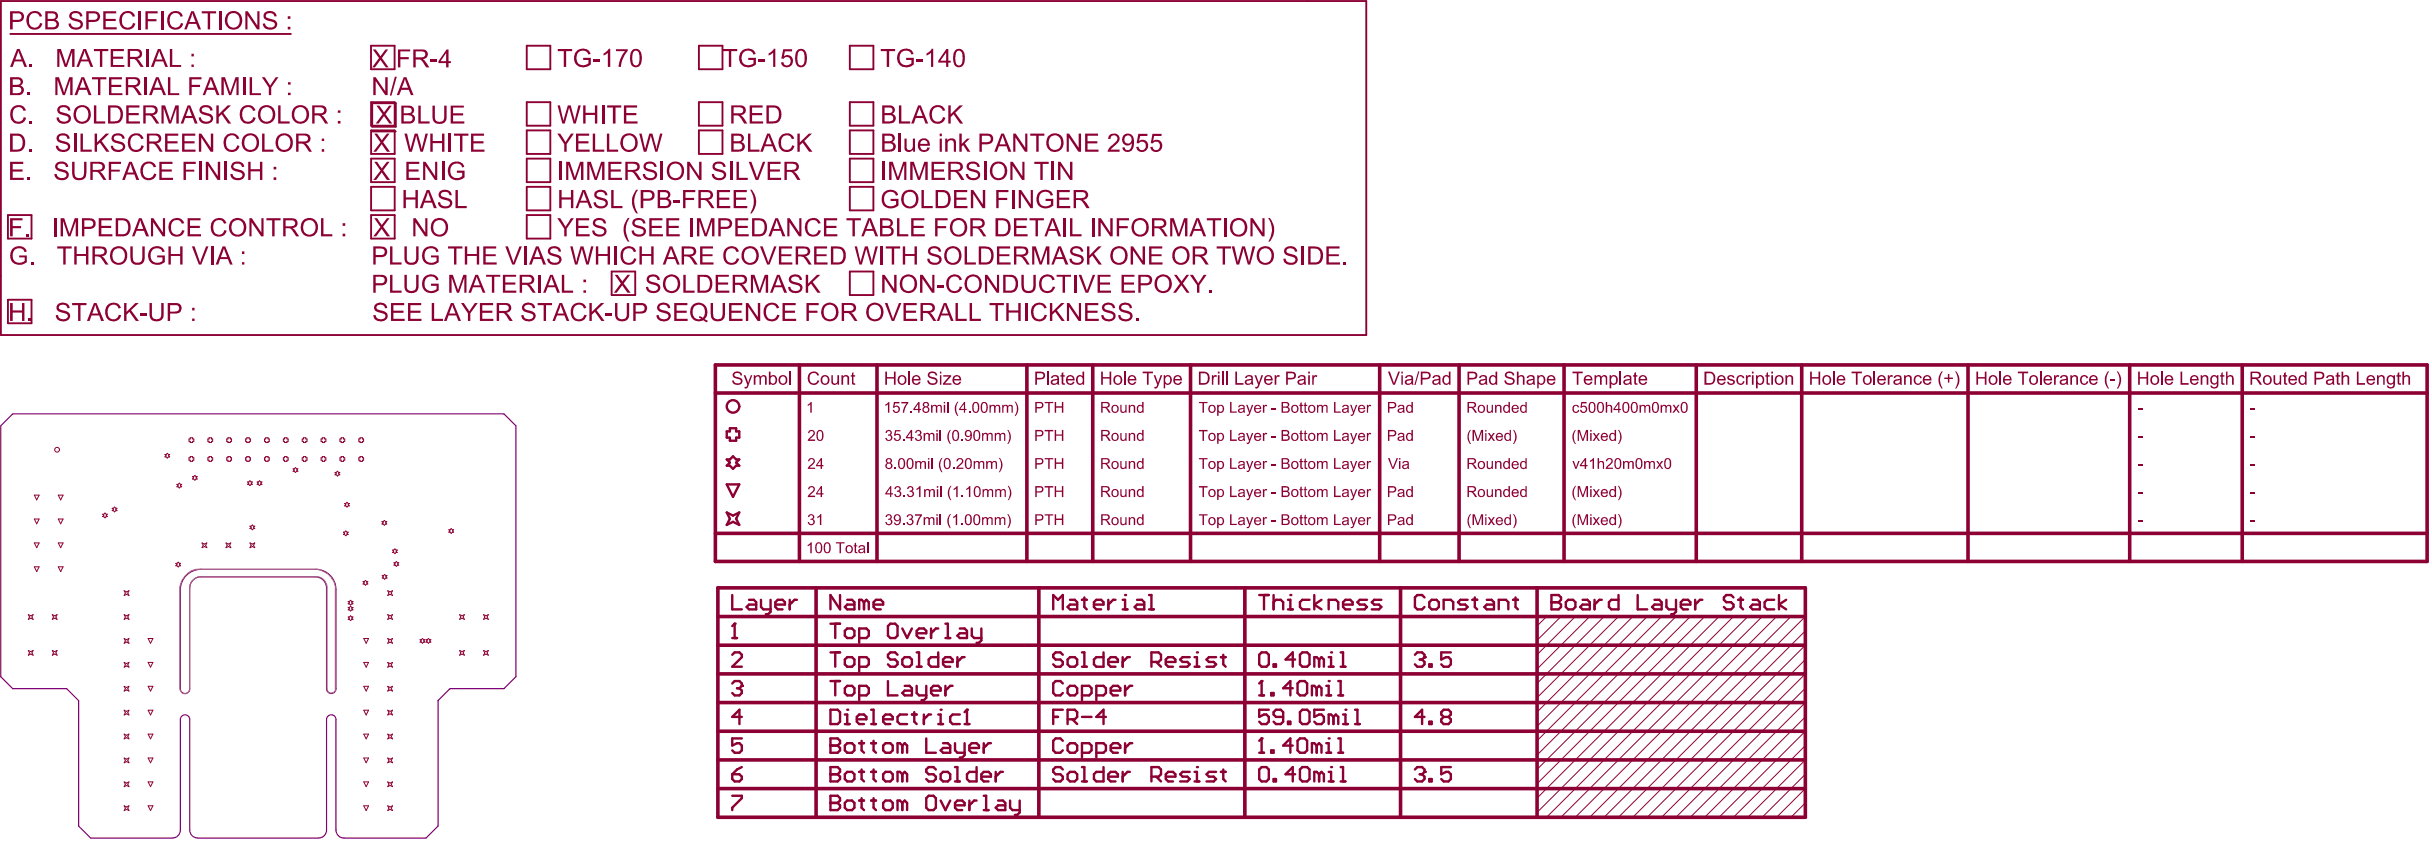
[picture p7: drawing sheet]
<svg xmlns="http://www.w3.org/2000/svg" width="858mm" height="297mm" viewBox="0 0 858 297" stroke-linecap="round" stroke-linejoin="round" font-family="sans-serif">
<path d="M65.4 203.3a7.3 7.3 0 0 1 5.5-2.5h40.5a7.1 7.1 0 0 1 7.1 7.2v35a1.66 1.66 0 0 1-1.6 1.6 1.66 1.66 0 0 1-1.7-1.6v-35.6a4 4 0 0 0-4-3.9h-40.3a4 4 0 0 0-4 3.9v35.6a1.66 1.66 0 0 1-1.6 1.6 1.66 1.66 0 0 1-1.7-1.6v-34.9a7.2 7.2 0 0 1 1.8-4.8zM63.6 253.9v38.9a2.81 2.81 0 0 1-2.8 2.8h-28.8l-4.3-4.2v-44.2l-4.2-4.2h-19l-4.2-4.3v-88.5l4.2-4.2h173.3l4.2 4.2v88.5l-4.2 4.3h-19l-4.3 4.2v44.2l-4.2 4.2h-29a2.81 2.81 0 0 1-2.8-2.8v-38.9M63.6 253.8a1.66 1.66 0 0 1 1.7-1.6 1.66 1.66 0 0 1 1.6 1.6M66.9 253.9v38.9a2.81 2.81 0 0 0 2.9 2.8h42.6a2.81 2.81 0 0 0 2.8-2.8v-38.9M115.2 253.8a1.66 1.66 0 0 1 1.7-1.6 1.66 1.66 0 0 1 1.6 1.6" fill="none" stroke="#800080" stroke-width=".42"/>
<path d="M65.2 203.3l2.3-1.9 2-.6h42.8a7.8 7.8 0 0 1 6 5.8v37.2a1.66 1.66 0 0 1-2.9-.3v-36.4a3.7 3.7 0 0 0-3.6-3.6h-41.7l-.7 .2a4.8 4.8 0 0 0-2.5 3.2v36.6a1.76 1.76 0 0 1-2 1.2 1.76 1.76 0 0 1-1.5-1.8v-35.8l.6-1.9z" fill="none" stroke="#808080" stroke-width=".35"/>
<path d="M256.4 152.2h1.1v-1.1h2.2v1.1h1.1v2.2h-1.1v1.1h-2.2v-1.1h-1.1zM256.4 162.1h1.1l1.1-1.1 1.1 1.1h1.1l-1.1 1.1 1.1 1.1h-1.1l-1.1 1.1-1.1-1.1h-1.1l1.1-1.1zM256.4 170.9h4.4l-2.2 4.4zM256.4 180.8l2.2 1.1 2.2-1.1-1.1 2.2 1.1 2.2-2.2-1.1-2.2 1.1 1.1-2.2z" fill="none" stroke="#8d0034" stroke-width=".85"/>
<g fill="none" stroke="#8d0034" stroke-width=".35">
<path d="M66.7 154.9h.4v-.5h.9v.5h.4v.8h-.4v.4h-.9v-.4h-.4zM73.3 154.9h.5v-.5h.8v.5h.4v.8h-.4v.4h-.8v-.4h-.5zM80 154.9h.4v-.5h.9v.5h.4v.8h-.4v.4h-.9v-.4h-.4zM86.6 154.9h.5v-.5h.8v.5h.4v.8h-.4v.4h-.8v-.4h-.5zM93.3 154.9h.4v-.5h.9v.5h.4v.8h-.4v.4h-.9v-.4h-.4zM100 154.9h.4v-.5h.8v.5h.5v.8h-.5v.4h-.8v-.4h-.4zM106.6 154.9h.4v-.5h.9v.5h.4v.8h-.4v.4h-.9v-.4h-.4zM113.3 154.9h.4v-.5h.8v.5h.5v.8h-.5v.4h-.8v-.4h-.4zM119.9 154.9h.4v-.5h.9v.5h.4v.8h-.4v.4h-.9v-.4h-.4zM126.6 154.9h.4v-.5h.8v.5h.5v.8h-.5v.4h-.8v-.4h-.4zM12.1 174.7h1.7l-.8 1.7zM20.6 174.7h1.7l-.9 1.7z"/>
<path d="M39.6 179.3h.4l.4-.4 .4 .4h.5l-.5 .4 .5 .4h-.5l-.4 .5-.4-.5h-.4l.4-.4zM58.2 160.3h.4l.4-.4 .4 .4h.5l-.5 .5 .5 .4h-.5l-.4 .4-.4-.4h-.4l.4-.4zM62.4 170.9h.4l.4-.4 .5 .4h.4l-.4 .4 .4 .4h-.4l-.5 .4-.4-.4h-.4l.4-.4zM66.7 161.5h.4v-.4h.9v.4h.4v.8h-.4v.5h-.9v-.5h-.4zM67.9 168.1h.4l.4-.4 .5 .4h.4l-.4 .5 .4 .4h-.4l-.5 .4-.4-.4h-.4l.4-.4zM73.3 161.5h.5v-.4h.8v.4h.4v.8h-.4v.5h-.8v-.5h-.5zM80 161.5h.4v-.4h.9v.4h.4v.8h-.4v.5h-.9v-.5h-.4zM86.6 161.5h.5v-.4h.8v.4h.4v.8h-.4v.5h-.8v-.5h-.5zM87.3 170h.5l.4-.4 .4 .4h.4l-.4 .5 .4 .4h-.4l-.4 .4-.4-.4h-.5l.5-.4zM90.7 170h.4l.5-.4 .4 .4h.4l-.4 .5 .4 .4h-.4l-.4 .4-.5-.4h-.4l.4-.4zM93.3 161.5h.4v-.4h.9v.4h.4v.8h-.4v.5h-.9v-.5h-.4zM100 161.5h.4v-.4h.8v.4h.5v.8h-.5v.5h-.8v-.5h-.4z"/>
<path d="M103.4 165.4h.4l.4-.4 .5 .4h.4l-.4 .4 .4 .4h-.4l-.5 .5-.4-.5h-.4l.4-.4zM106.6 161.5h.4v-.4h.9v.4h.4v.8h-.4v.5h-.9v-.5h-.4zM113.3 161.5h.4v-.4h.8v.4h.5v.8h-.5v.5h-.8v-.5h-.4zM118.2 166.7h.4l.4-.5 .5 .5h.4l-.4 .4 .4 .4h-.4l-.5 .4-.4-.4h-.4l.4-.4zM119.9 161.5h.4v-.4h.9v.4h.4v.8h-.4v.5h-.9v-.5h-.4zM121.6 177.6h.4l.4-.4 .4 .4h.5l-.5 .4 .5 .5h-.5l-.4 .4-.4-.4h-.4l.4-.5zM126.6 161.5h.4v-.4h.8v.4h.5v.8h-.5v.5h-.8v-.5h-.4zM12.1 200h1.7l-.8 1.6zM12.1 191.5h1.7l-.8 1.7zM12.1 183.1h1.7l-.8 1.7zM20.6 200h1.7l-.9 1.6zM20.6 183.1h1.7l-.9 1.7z"/>
<path d="M20.6 191.5h1.7l-.9 1.7zM36.2 181.4h.4l.4-.4 .5 .4h.4l-.4 .4 .4 .5h-.4l-.5 .4-.4-.4h-.4l.4-.5zM62 198.7h.4l.5-.4 .4 .4h.4l-.4 .5 .4 .4h-.4l-.4 .4-.5-.4h-.4l.4-.4zM71.3 191.5l.8 .5 .9-.5-.5 .9 .5 .8-.9-.4-.8 .4 .4-.8zM79.7 191.5l.9 .5 .8-.5-.4 .9 .4 .8-.8-.4-.9 .4 .5-.8zM88.2 191.5l.8 .5 .9-.5-.5 .9 .5 .8-.9-.4-.8 .4 .4-.8zM88.2 185.6h.4l.4-.4 .4 .4h.5l-.5 .5 .5 .4h-.5l-.4 .4-.4-.4h-.4l.4-.4zM121.1 187.7h.5l.4-.4 .4 .4h.4l-.4 .5 .4 .4h-.4l-.4 .4-.4-.4h-.5l.5-.4zM134.8 184h.4l.4-.4 .4 .4h.4l-.4 .4 .4 .5h-.4l-.4 .4-.4-.4h-.4l.4-.5zM138.5 194.1h.4l.4-.5 .4 .5h.5l-.5 .4 .5 .4h-.5l-.4 .4-.4-.4h-.4l.4-.4zM139 198.5h.4l.4-.4 .4 .4h.5l-.5 .4 .5 .5h-.5l-.4 .4-.4-.4h-.4l.4-.5zM158.3 186.9h.5l.4-.4 .4 .4h.4l-.4 .4 .4 .4h-.4l-.4 .5-.4-.5h-.5l.5-.4z"/>
<path d="M10 216.8l.8 .4 .9-.4-.4 .9 .4 .8-.9-.4-.8 .4 .4-.8zM18.4 216.8l.9 .4 .8-.4-.4 .9 .4 .8-.8-.4-.9 .4 .5-.8zM43.8 216.8l.9 .4 .8-.4-.4 .9 .4 .8-.8-.4-.9 .4 .4-.8zM43.8 208.4l.9 .4 .8-.4-.4 .8 .4 .9-.8-.4-.9 .4 .4-.9zM122.8 212.2h.5l.4-.4 .4 .4h.4l-.4 .4 .4 .4h-.4l-.4 .5-.4-.5h-.5l.5-.4zM122.8 214.3h.5l.4-.4 .4 .4h.4l-.4 .4 .4 .4h-.4l-.4 .5-.4-.5h-.5l.5-.4zM122.8 217.7h.5l.4-.5 .4 .5h.4l-.4 .4 .4 .4h-.4l-.4 .4-.4-.4h-.5l.5-.4zM128.1 205.2h.4l.4-.4 .4 .4h.5l-.5 .4 .5 .4h-.5l-.4 .5-.4-.5h-.4l.4-.4zM134.8 203.1h.5l.4-.4 .4 .4h.4l-.4 .4 .4 .4h-.4l-.4 .4-.4-.4h-.5l.5-.4zM136.8 216.8l.8 .4 .9-.4-.5 .9 .5 .8-.9-.4-.8 .4 .4-.8zM136.8 208.4l.8 .4 .9-.4-.5 .8 .5 .9-.9-.4-.8 .4 .4-.9zM162.1 216.8l.9 .4 .8-.4-.4 .9 .4 .8-.8-.4-.9 .4 .5-.8z"/>
<path d="M170.6 216.8l.8 .4 .9-.4-.4 .9 .4 .8-.9-.4-.8 .4 .4-.8zM545.6 217.5l-3.4 3.3M550.7 217.5l-8.5 8.4M555.7 217.5l-13.5 13.5M560.8 217.5l-18.6 18.5M565.9 217.5l-23.7 23.6M571 217.5l-28.8 28.6M576 217.5l-33.8 33.7M581.1 217.5l-38.9 38.8M586.2 217.5l-44 43.8M591.2 217.5l-49 48.9M596.3 217.5l-54.1 53.9"/>
<path d="M601.4 217.5l-59.2 59M606.5 217.5l-64.3 64M611.5 217.5l-69.3 69.1M616.6 217.5l-71 70.8M621.7 217.5l-71 70.8M626.7 217.5l-71 70.8M631.8 217.5l-71 70.8M636.9 217.5l-71 70.8M10 229.5l.8 .4 .9-.4-.4 .8 .4 .9-.9-.5-.8 .5 .4-.9zM18.4 229.5l.9 .4 .8-.4-.4 .8 .4 .9-.8-.5-.9 .5 .5-.9zM43.8 233.7l.9 .4 .8-.4-.4 .8 .4 .9-.8-.5-.9 .5 .4-.9zM43.8 225.3l.9 .4 .8-.4-.4 .8 .4 .8-.8-.4-.9 .4 .4-.8z"/>
<path d="M52.3 233.7h1.6l-.8 1.7zM52.3 225.3h1.6l-.8 1.6zM128.3 233.7h1.7l-.8 1.7zM128.3 225.3h1.7l-.8 1.6zM136.8 233.7l.8 .4 .9-.4-.5 .8 .5 .9-.9-.5-.8 .5 .4-.9zM136.8 225.3l.8 .4 .9-.4-.5 .8 .5 .8-.9-.4-.8 .4 .4-.8zM148.2 225.7h.4l.4-.4 .5 .4h.4l-.4 .4 .4 .4h-.4l-.5 .4-.4-.4h-.4l.4-.4zM150.3 225.7h.4l.5-.4 .4 .4h.4l-.4 .4 .4 .4h-.4l-.4 .4-.5-.4h-.4l.4-.4zM162.1 229.5l.9 .4 .8-.4-.4 .8 .4 .9-.8-.5-.9 .5 .5-.9zM170.6 229.5l.8 .4 .9-.4-.4 .8 .4 .9-.9-.5-.8 .5 .4-.9zM636.9 222.6l-65.9 65.7M636.9 237.7l-50.7 50.6"/>
<path d="M636.9 227.6l-60.9 60.7M636.9 232.7l-55.8 55.6M43.8 242.1l.9 .4 .8-.4-.4 .9 .4 .8-.8-.4-.9 .4 .4-.8zM43.8 259l.9 .4 .8-.4-.4 .8 .4 .9-.8-.5-.9 .5 .4-.9zM43.8 250.5l.9 .5 .8-.5-.4 .9 .4 .8-.8-.4-.9 .4 .4-.8zM52.3 259h1.6l-.8 1.7zM52.3 250.5h1.6l-.8 1.7zM52.3 242.1h1.6l-.8 1.7zM128.3 259h1.7l-.8 1.7zM128.3 250.5h1.7l-.8 1.7zM128.3 242.1h1.7l-.8 1.7zM136.8 259l.8 .4 .9-.4-.5 .8 .5 .9-.9-.5-.8 .5 .4-.9z"/>
<path d="M136.8 250.5l.8 .5 .9-.5-.5 .9 .5 .8-.9-.4-.8 .4 .4-.8zM136.8 242.1l.8 .4 .9-.4-.5 .9 .5 .8-.9-.4-.8 .4 .4-.8zM636.9 242.8l-45.7 45.5M636.9 247.9l-40.6 40.4M636.9 252.9l-35.5 35.4M636.9 258l-30.4 30.3M43.8 275.8l.9 .5 .8-.5-.4 .9 .4 .8-.8-.4-.9 .4 .4-.8zM43.8 267.4l.9 .4 .8-.4-.4 .8 .4 .9-.8-.4-.9 .4 .4-.9zM52.3 267.4h1.6l-.8 1.7zM52.3 275.8h1.6l-.8 1.7zM128.3 275.8h1.7l-.8 1.7zM128.3 267.4h1.7l-.8 1.7z"/>
<path d="M136.8 267.4l.8 .4 .9-.4-.5 .8 .5 .9-.9-.4-.8 .4 .4-.9zM136.8 275.8l.8 .5 .9-.5-.5 .9 .5 .8-.9-.4-.8 .4 .4-.8zM636.9 263l-25.4 25.3M636.9 268.1l-20.3 20.2M636.9 273.1l-15.2 15.2M636.9 278.2l-10.2 10.1M43.8 284.3l.9 .4 .8-.4-.4 .8 .4 .9-.8-.5-.9 .5 .4-.9zM52.3 284.3h1.6l-.8 1.7zM128.3 284.3h1.7l-.8 1.7zM136.8 284.3l.8 .4 .9-.4-.5 .8 .5 .9-.9-.5-.8 .5 .4-.9zM636.9 283.3l-5.1 5"/>
</g>
<g fill="none" stroke="#8d0034" stroke-width=".67">
<path d="M.3 .4h481.7v117.8h-481.7zM3.6 12h99M130.9 16.1h8.3v8.3h-8.3zM185.8 16.1h8.3v8.3h-8.3zM246.6 16.1h8.3v8.3h-8.3zM299.8 16.1h8.3v8.3h-8.3zM130.9 36h8.3v8.3h-8.3zM131.3 36.4h8.3v8.3h-8.3zM185.8 36h8.3v8.3h-8.3zM246.6 36h8.3v8.3h-8.3zM299.8 36h8.3v8.3h-8.3zM130.9 46h8.3v8.3h-8.3z"/>
<path d="M130.9 56h8.3v8.3h-8.3zM131.3 46.4h8.3M185.8 46h8.3v8.3h-8.3zM185.8 56h8.3v8.3h-8.3zM246.6 46h8.3v8.3h-8.3zM299.8 46h8.3v8.3h-8.3zM299.8 56h8.3v8.3h-8.3zM2.8 75.9h8.3v8.3h-8.3zM130.9 65.9h8.3v8.3h-8.3zM130.9 75.9h8.3v8.3h-8.3zM185.8 65.9h8.3v8.3h-8.3zM185.8 75.9h8.3v8.3h-8.3z"/>
<path d="M299.8 65.9h8.3v8.3h-8.3zM215.8 95.8h8.3v8.3h-8.3zM299.8 95.8h8.3v8.3h-8.3zM2.8 105.7h8.3v8.3h-8.3z"/>
</g>
<g fill="none" stroke="#8d0034" stroke-width="1.3">
<path d="M252.4 128.7h603.8v69.4h-603.8zM252.4 138.6h603.8M282 128.7v69.4M309.4 128.7v69.4M362.3 128.7v69.4M385.5 128.7v69.4M420 128.7v69.4M486.7 128.7v69.4M514.7 128.7v69.4M551.8 128.7v69.4M598.4 128.7v69.4M635.6 128.7v69.4"/>
<path d="M694.3 128.7v69.4M751.3 128.7v69.4M791 128.7v69.4M252.4 188.2h603.8M253.3 207.4h383.6v80.9h-383.6zM253.3 217.5h383.6M287.9 207.4v80.9M366.5 207.4v80.9M439.2 207.4v80.9M494.1 207.4v80.9M542.2 207.4v80.9M253.3 237.7h383.6"/>
<path d="M253.3 227.6h383.6M253.3 258h383.6M253.3 247.9h383.6M253.3 278.2h383.6M253.3 268.1h383.6"/>
</g>
<g fill="#8d0034">
<path d="M284.9 142.7l1.1-.9h.4v3.8h-.5v-3l-.8 .6z"/>
<path d="M285.2 181.8l.2-.1a1.02 1.02 0 0 1 1.6 0 1.02 1.02 0 0 1-.2 1.5 1.17 1.17 0 0 1 .1 1.9 1.17 1.17 0 0 1-1.8-.5l-.2-.4 .5-.1a.77 .77 0 0 0 .9 .8 .77 .77 0 0 0 .6-1 .77 .77 0 0 0-1-.4v-.5a.68 .68 0 0 0 .9-.5 .68 .68 0 0 0-.7-.8 .68 .68 0 0 0-.7 .7h-.4z"/>
<path d="M288.3 182.4l1.1-1.1h.3v3.9h-.5v-2.9l-.8 .5z"/>
<path d="M285.4 161.8l.5-.2a1.24 1.24 0 0 1 1.5 .8 1.24 1.24 0 0 1-.7 1.6l-1.1 1h1.9v.4h-2.6l.4-.7 1-1a.99 .99 0 0 0 .3-1.7 .8 .8 0 0 0-1.1 .7h-.5z"/>
<path d="M489.6 161.6h.6l1.2 3.4 1.3-3.4h.5l-1.5 3.8h-.5z"/>
<path d="M754.3 183.6h1.4v.5h-1.4z"/>
<path d="M754.3 173.7h1.4v.5h-1.4z"/>
<path d="M754.3 163.8h1.4v.5h-1.4z"/>
<path d="M754.3 153.9h1.4v.5h-1.4z"/>
<path d="M754.3 144h1.4v.5h-1.4z"/>
<path d="M793.9 183.6h1.5v.5h-1.5z"/>
<path d="M793.9 173.7h1.5v.5h-1.5z"/>
<path d="M793.9 163.8h1.5v.5h-1.5z"/>
<path d="M793.9 153.9h1.5v.5h-1.5z"/>
<path d="M793.9 144h1.5v.5h-1.5z"/>
<path d="M289.6 161.6h.4v2.5h.5v.4h-.5v.9h-.5v-.9h-1.6v-.4zM289.5 162.4l-1.2 1.7h1.2z"/>
<path d="M489.6 181.4h2.2l.7 .6a1.26 1.26 0 0 1-1.3 1.7h-1v1.5h-.6zM490.2 181.8v1.4h1a.71 .71 0 0 0 .9-.7 .71 .71 0 0 0-.9-.7z"/>
<path d="M493.3 182.8l.8-.4a.86 .86 0 0 1 1 .1 .86 .86 0 0 1 .3 1l.2 1.7h-.5l-.1-.3-.6 .3a.9 .9 0 0 1-1.4-.7 .9 .9 0 0 1 1.3-.9 .5 .5 0 0 0 .5-.7 .5 .5 0 0 0-.8 0l-.5 .4h-.4zM493.5 184.3a.72 .72 0 0 0 .8 .7 .72 .72 0 0 0 .7-.7v-.4z"/>
<path d="M496.3 182.7l.1-.1a1.04 1.04 0 0 1 1.5 .2v-1.4h.5v3.8h-.5l-.1-.2a1.3 1.3 0 0 1-1.7-.3 1.3 1.3 0 0 1 .1-1.8zM496.7 183l-.2 .5a.87 .87 0 0 0 .1 1.1 .87 .87 0 0 0 1.2-.1l.1-.5a.82 .82 0 0 0-.2-1 .82 .82 0 0 0-1 0z"/>
<path d="M493.5 161.6h.5v.5h-.5zM493.5 162.6h.5v2.8h-.5z"/>
<path d="M494.8 163l.6-.4h.6a.82 .82 0 0 1 1 1l.2 1.8h-.5l-.1-.3-.6 .3a.9 .9 0 0 1-1.4-.7 .9 .9 0 0 1 1.3-.9 .48 .48 0 0 0 .6-.5 .48 .48 0 0 0-.8-.3l-.6 .5h-.4zM495.1 164.5a.68 .68 0 0 0 .9 .6 .68 .68 0 0 0 .4-1z"/>
</g>
<path d="M258.3 225.1h1.7M259.2 220v5.1M261.7 252.9h-3.4l2.6-2.5v5M261.7 260.5h-3.4v2.5l1.7-.8h.9l.8 .8v1.7l-.8 .9h-1.7l-.9-.9M258.3 280.7h3.4v.9l-3.4 3.3v.9" fill="none" stroke="#8d0034" stroke-width=".85"/>
<circle cx="259.2" cy="220" r=".42" fill="#8d0034"/>
<path d="M258.3 231l.9-.9h1.7l.8 .9v.8l-3.4 3.4h3.4M259.2 220l-.9 .9" fill="none" stroke="#8d0034" stroke-width=".85"/>
<g fill="#8d0034">
<path d="M284.9 192.2l1.1-.9h.4v3.9h-.5v-3.1l-1 .6z"/>
<path d="M294.9 191.3h3v.4h-1.2v3.5h-.5v-3.5h-1.3z"/>
<path d="M301.5 191.7l.5-.3v1h.4v.3h-.4v2h.4l.1 .5a.73 .73 0 0 1-.8-.1 .73 .73 0 0 1-.2-.8v-1.6h-.3v-.3h.3z"/>
<path d="M305.9 191.3h.5v3.9h-.5z"/>
<path d="M285.4 171.8l.9-.3a1.26 1.26 0 0 1 1.2 1.1 1.26 1.26 0 0 1-.9 1.3l-1 1h1.9v.5h-2.6l.5-1 1.2-1.1a.76 .76 0 0 0 .1-1.3 .76 .76 0 0 0-1.2 .7l-.5-.1z"/>
<path d="M285.4 152l.9-.3a1.29 1.29 0 0 1 1.2 1.1 1.29 1.29 0 0 1-1 1.4l-.9 .8h1.9v.5h-2.6l.5-.9 1.2-1.1a.76 .76 0 0 0 .1-1.3 .76 .76 0 0 0-1.2 .6h-.5z"/>
<path d="M288.1 191.5h.1a1.5 1.5 0 0 1 1.6 .4 1.5 1.5 0 0 1 .3 1.6v.1a1.28 1.28 0 0 1-.6 1.4 1.28 1.28 0 0 1-1.6-.3l-.4-1.7 .2-1zM288.3 191.9l-.2 1.8a.82 .82 0 0 0 .9 1 1.91 1.91 0 0 0 .5-2.4 .71 .71 0 0 0-1.2-.4z"/>
<path d="M291.1 191.5h.1a1.56 1.56 0 0 1 1.6 .4 1.56 1.56 0 0 1 .2 1.8v.1a1.28 1.28 0 0 1-1.4 1.4 1.28 1.28 0 0 1-1-1.8l.1-1.3zM291.3 192l-.2 1.7a.85 .85 0 0 0 .8 1.1 2.58 2.58 0 0 0 .4-2.8l-.3-.3z"/>
<path d="M298.5 192.8l.5-.4a1.41 1.41 0 0 1 1.9 1.6 1.41 1.41 0 0 1-2.4 .7l-.2-.5zM298.9 193.1l-.1 .5a.89 .89 0 0 0 .8 1.2 .89 .89 0 0 0 .8-1.2 .83 .83 0 0 0-.6-.9 .83 .83 0 0 0-.9 .4z"/>
<path d="M303 192.6l.9-.3a.9 .9 0 0 1 .9 .1 .9 .9 0 0 1 .3 .9l.2 1.9h-.5l-.1-.5-.5 .4a.92 .92 0 0 1-1.4-.7 .92 .92 0 0 1 1.2-.9 .46 .46 0 0 0 .7-.5 .46 .46 0 0 0-.8-.3h-.3l-.3 .5-.5-.1zM303.3 194.2a.73 .73 0 0 0 .9 .6 .73 .73 0 0 0 .4-1.1z"/>
<path d="M289.6 171.5h.4v2.5h.5v.4h-.5v1h-.5v-1h-1.6v-.4zM289.5 172.2l-1.2 1.8h1.2z"/>
<path d="M288.6 151.8a1.5 1.5 0 0 1 1.6 .4 1.5 1.5 0 0 1 .3 1.7 1.26 1.26 0 0 1-.7 1.5 1.26 1.26 0 0 1-1.6-.4l-.1-1.1a2.02 2.02 0 0 1 .5-2.1zM288.7 152.3l-.2 .9 .1 1.2a.76 .76 0 0 0 .8 .8 .76 .76 0 0 0 .6-1.1l-.1-1.4a.68 .68 0 0 0-.4-.6 .68 .68 0 0 0-.8 .2z"/>
</g>
<path d="M371.6 252.9h1.6M374.9 250.4h-3.3v5M376.6 253.8h2.6l.8-.9v-1.7l-.8-.8h-2.6v5M378.3 253.8l1.7 1.6M381.7 252.9h3.4M390.1 252.9h-3.3l2.5-2.5v5" fill="none" stroke="#8d0034" stroke-width=".85"/>
<g fill="#8d0034">
<path d="M131.7 27.2h.8l3.4 5v-5h.9v6.4h-.9l-3.4-5v5h-.8z"/>
<path d="M139.3 27.1h.7l-1.9 6.6h-.6z"/>
<path d="M489.6 171.5l2 .1a1.12 1.12 0 0 1 1 1.3 1.12 1.12 0 0 1-1.4 .9h-1v1.6h-.6zM490.2 172v1.3h1a.7 .7 0 0 0 .8-.6 .7 .7 0 0 0-.8-.7z"/>
<path d="M493.3 172.8l.6-.2a.99 .99 0 0 1 1 0 .99 .99 0 0 1 .5 .9l.2 1.9h-.5l-.1-.4-.5 .3a.89 .89 0 0 1-1.5-.6 .89 .89 0 0 1 1.3-.9v-.1a.46 .46 0 0 0 .7-.5 .46 .46 0 0 0-.8-.3l-.4 .1-.3 .4-.4-.1zM493.5 174.3a.73 .73 0 0 0 1 .7 .73 .73 0 0 0 .4-1.1z"/>
<path d="M496.3 172.8l.1-.1a.99 .99 0 0 1 1.5 .2v-1.4h.5v3.9h-.5v-.4l-.4 .4a1.5 1.5 0 0 1-1.5-.9 1.5 1.5 0 0 1 .3-1.7zM496.6 173.2l-.1 .6a.83 .83 0 0 0 .8 1.2 .83 .83 0 0 0 .6-1.2 .74 .74 0 0 0-.4-.9 .74 .74 0 0 0-.9 .3z"/>
<path d="M489.6 151.7l2.3 .1a1.13 1.13 0 0 1 .6 1.4 1.13 1.13 0 0 1-1.3 .7h-1v1.6h-.6zM490.2 152.2v1.3h1a.7 .7 0 0 0 .8-.7 .7 .7 0 0 0-.8-.6z"/>
<path d="M493.3 153l1.1-.3a.82 .82 0 0 1 1 1l.2 1.8h-.5l-.1-.3-.6 .3a.9 .9 0 0 1-1.4-.7 .9 .9 0 0 1 1.3-.9 .5 .5 0 0 0 .6-.6 .5 .5 0 0 0-.9-.2l-.5 .5-.4-.1zM493.6 154.4a.65 .65 0 0 0 .6 .9 .65 .65 0 0 0 .7-.7l.1-.5z"/>
<path d="M496.3 153a1.02 1.02 0 0 1 1.6 .1v-1.4h.5v3.8h-.5v-.3l-.4 .3a1.48 1.48 0 0 1-1.5-.8 1.48 1.48 0 0 1 .3-1.7zM496.7 153.4l-.2 .4a.82 .82 0 0 0 .2 1.2 .82 .82 0 0 0 1.1-.3l.1-.6a.76 .76 0 0 0-.3-.9 .76 .76 0 0 0-.9 .2z"/>
<path d="M489.6 141.8h2.2l.6 .6a1.19 1.19 0 0 1-1.2 1.7h-1v1.5h-.6zM490.2 142.2v1.4h1a.71 .71 0 0 0 .9-.7 .71 .71 0 0 0-.9-.7z"/>
<path d="M493.3 143.2l.9-.4a.87 .87 0 0 1 .9 .2 .87 .87 0 0 1 .3 .8l.2 1.8h-.5l-.1-.3-.7 .4a.92 .92 0 0 1-1.3-.9 .92 .92 0 0 1 1.3-.8 .51 .51 0 0 0 .5-.7 .51 .51 0 0 0-.8-.1l-.5 .5h-.4zM493.5 144.7a.65 .65 0 0 0 .6 .7 .65 .65 0 0 0 .7-.5l.2-.7z"/>
<path d="M496.3 143.2l.5-.4h.7l.4 .4v-1.4h.5v3.8h-.5l-.1-.3a1.34 1.34 0 0 1-1.7-.3 1.34 1.34 0 0 1 .2-1.8zM496.7 143.4l-.2 .5a.81 .81 0 0 0 .3 1.2 .81 .81 0 0 0 1.1-.5v-.1a.84 .84 0 0 0-.1-1.1 .84 .84 0 0 0-1.1 0z"/>
<path d="M142.4 27.2h1l2.5 6.4h-.9l-.8-1.9h-2.6l-.8 1.9h-.8zM142.8 27.9l-1.1 3h2.2z"/>
</g>
<path d="M258.3 241.1l.9-.8h1.7l.8 .8v.8" fill="none" stroke="#8d0034" stroke-width=".85"/>
<circle cx="261.7" cy="241.9" r=".42" fill="#8d0034"/>
<path d="M258.3 209.9v5.1h3.4M264.2 211.6h1.7l.9 .8v2.6h-2.6l-.8-.9 .8-.8h2.6M268.5 211.6v2.5l.8 .9h2.5M271.8 211.6v4.2l-.8 .9h-.8M273.5 213.3h3.4v-.9l-.8-.8h-1.7l-.9 .8v1.7l.9 .9h1.7M278.6 211.6v3.4M281.1 211.6h-.8l-1.7 1.7M260 242.8h.9M260.9 242.8l.8 .8v.9l-.8 .8h-1.7l-.9-.8M261.7 241.9l-.8 .9M258.3 273.1h2.6l.8 .9v.8l-.8 .9h-1.7l-.9-.9zM261.7 270.6l-1.7 .9-1.7 1.6" fill="none" stroke="#8d0034" stroke-width=".85"/>
<g fill="#8d0034">
<path d="M258.6 131.8l.1-.2a1.78 1.78 0 0 1 3.1 .8h-.5a1.14 1.14 0 0 0-1.1-.8 1.14 1.14 0 0 0-1.1 .8l.4 .5 1.2 .2a1.39 1.39 0 0 1 1.2 1.7 1.39 1.39 0 0 1-1.8 1h-.1a1.59 1.59 0 0 1-1.7-1.6h.6a1.3 1.3 0 0 0 1.1 1 1.3 1.3 0 0 0 1.3-.7l-.3-.6-1.9-.6a1.07 1.07 0 0 1-.5-1.5z"/>
<path d="M262.4 132.4h.6l1 2.7 .9-2.7h.5l-1.5 4.1a.84 .84 0 0 1-1.2 .5l-.1-.5a.76 .76 0 0 0 1-.8z"/>
<path d="M265.9 132.4h.5v.5l.3-.3a1.21 1.21 0 0 1 1.7 .3 1.07 1.07 0 0 1 1.3-.6 1.07 1.07 0 0 1 .8 1.2v2.2h-.6v-2.1a.75 .75 0 0 0-.8-.8 .75 .75 0 0 0-.7 1v1.9h-.5v-2.2a.78 .78 0 0 0-1-.7 .78 .78 0 0 0-.4 1.2v1.7h-.6z"/>
<path d="M278.4 131.1h.6v4.6h-.6z"/>
<path d="M285.5 131.7l1-.6h1.2l.8 .4 .5 .9-.7 .1a1.48 1.48 0 0 0-1.9-.7 1.48 1.48 0 0 0-.8 1.9 1.41 1.41 0 0 0 1.2 1.5 1.41 1.41 0 0 0 1.6-1.1l.6 .2-.1 .3a2.14 2.14 0 0 1-2.8 1 2.14 2.14 0 0 1-1.1-2.8z"/>
<path d="M293.3 132.4h.5v1.8a.84 .84 0 0 0 .8 1.1 .84 .84 0 0 0 .8-1.1v-1.8h.6v3.3h-.5l-.1-.5a1.14 1.14 0 0 1-1.4 .6 1.14 1.14 0 0 1-.7-1.3z"/>
<path d="M296.8 132.4h.6v.5a1.19 1.19 0 0 1 1.4-.6 1.19 1.19 0 0 1 .8 1.4v2h-.6v-2.1a.79 .79 0 0 0-1-.8 .79 .79 0 0 0-.6 1.1v1.8h-.6z"/>
<path d="M300.6 131.6l.5-.3v1.1h.6v.5h-.6v2.1l.6 .2v.5a.81 .81 0 0 1-.9 0 .81 .81 0 0 1-.2-1v-1.8h-.5v-.5h.5z"/>
<path d="M9.7 5.2a2.91 2.91 0 0 1 5 .1l.2 .4-.9 .2a2.02 2.02 0 0 0-2.5-1.2 2.02 2.02 0 0 0-1.3 2.6 1.99 1.99 0 0 0 1.5 2.4 1.99 1.99 0 0 0 2.4-1.6l.9 .3a2.93 2.93 0 0 1-3.7 1.9 2.93 2.93 0 0 1-1.9-3.6z"/>
<path d="M24.7 4.7a2.57 2.57 0 0 1 4.4 1l-.9 .1a1.64 1.64 0 0 0-1.3-1.1 1.64 1.64 0 0 0-1.6 .7 1.54 1.54 0 0 0 1.8 1.3 1.9 1.9 0 0 1 1.9 1 1.9 1.9 0 0 1-.3 2.2l-1.1 .5a2.46 2.46 0 0 1-3.4-2.1h.8a1.84 1.84 0 0 0 1.7 1.4 1.84 1.84 0 0 0 1.8-1.1l-.5-.8-2.3-.6a1.61 1.61 0 0 1-1-2.5z"/>
<path d="M36.4 4h4.6v.7h-3.7v2h3.5v.7h-3.5v2.2h3.9v.8h-4.8z"/>
<path d="M42.5 5.2a2.91 2.91 0 0 1 5 .1l.2 .4-.9 .2a2.02 2.02 0 0 0-2.5-1.2 2.02 2.02 0 0 0-1.3 2.6 1.99 1.99 0 0 0 1.5 2.4 1.99 1.99 0 0 0 2.4-1.6l.9 .3a2.93 2.93 0 0 1-3.7 1.9 2.93 2.93 0 0 1-1.9-3.6z"/>
<path d="M48.9 4h.9v6.4h-.9z"/>
<path d="M51.3 4h4.3v.7h-3.4v2h3v.8h-3v2.9h-.9z"/>
<path d="M56.9 4h.8v6.4h-.8z"/>
<path d="M59.8 4.8l1-.7a2.58 2.58 0 0 1 3.7 1.6l-.8 .2a1.97 1.97 0 0 0-2.2-1.2 1.97 1.97 0 0 0-1.6 2l-.1 .5a2.04 2.04 0 0 0 1.6 2.4 2.04 2.04 0 0 0 2.4-1.5l.9 .2a2.92 2.92 0 0 1-3.6 2.1 2.92 2.92 0 0 1-2.1-3.5l.3-1.5z"/>
<path d="M71.2 4h5v.7h-2.1v5.7h-.8v-5.7h-2.1z"/>
<path d="M77.3 4h.8v6.4h-.8z"/>
<path d="M86.6 4h.8l3.4 5v-5h.7v6.4h-.8l-3.4-5.1v5.1h-.7z"/>
<path d="M93.2 4.6l1-.6a2.42 2.42 0 0 1 3.4 1.7l-.8 .1a1.61 1.61 0 0 0-1.5-1.2 1.61 1.61 0 0 0-1.6 1.1 1.49 1.49 0 0 0 1.6 .9l.3 .1a2.02 2.02 0 0 1 2 2.7 2.89 2.89 0 0 1-4.9-.6v-.5h.8a1.89 1.89 0 0 0 1.5 1.4 1.89 1.89 0 0 0 1.9-.9 1.65 1.65 0 0 0-1.9-1.4l-.2-.1a1.75 1.75 0 0 1-1.6-.8 1.75 1.75 0 0 1 0-1.9z"/>
<path d="M131.5 17.5h1l1.7 2.3 1.8-2.3h.9l-2.2 3 2.4 3.3h-1l-1.9-2.6-1.9 2.6h-1l2.4-3.3z"/>
<path d="M140.4 17.5h4.3v.6h-3.5v2.1h3v.7h-3v2.9h-.8z"/>
<path d="M151.9 21.1h2.4v.8h-2.4z"/>
<path d="M368.5 181.4h3.1v.4h-1.3v3.4h-.5v-3.4h-1.3z"/>
<path d="M372.1 181.4h.5v1.5h2v-1.5h.5v3.8h-.5v-1.7h-2v1.7h-.5z"/>
<path d="M395.2 182.4h.5v1.6a.7 .7 0 0 0 .7 .9 .7 .7 0 0 0 .6-.9v-1.6h.4v2.8h-.4v-.4l-.4 .4-.6 .1a.9 .9 0 0 1-.8-1.1z"/>
<path d="M398.2 182.4h.4v.5a1.01 1.01 0 0 1 1.2-.4 1.01 1.01 0 0 1 .7 1v1.7h-.5v-1.7a.66 .66 0 0 0-.8-.7 .66 .66 0 0 0-.5 .9v1.5h-.5z"/>
<path d="M368.5 161.6h3.1v.4h-1.3v3.4h-.5v-3.4h-1.3z"/>
<path d="M372.1 161.6h.5v1.5h2v-1.5h.5v3.8h-.5v-1.8h-2v1.8h-.5z"/>
<path d="M395.2 162.6h.5v1.6a.7 .7 0 0 0 .7 .9 .7 .7 0 0 0 .6-1v-1.5h.4v2.8h-.4v-.4l-.2 .3-.8 .2a.9 .9 0 0 1-.8-1.1z"/>
<path d="M398.2 162.6h.4v.4a1.01 1.01 0 0 1 1.2-.4 1.01 1.01 0 0 1 .7 1.1v1.7h-.5v-1.7a.66 .66 0 0 0-.8-.7 .66 .66 0 0 0-.5 .9v1.5h-.5z"/>
<path d="M524.5 162.6h.4v1.6a.7 .7 0 0 0 .7 .9 .7 .7 0 0 0 .6-1v-1.5h.5v2.8h-.5v-.4l-.9 .5a.81 .81 0 0 1-.8-1.1z"/>
<path d="M527.4 162.6h.4v.4l.6-.4h.5a.9 .9 0 0 1 .8 1.1v1.7h-.5v-1.7a.66 .66 0 0 0-.7-.7 .66 .66 0 0 0-.6 .9v1.5h-.5z"/>
<path d="M554.7 162.6h.5l.8 2.3 .8-2.3h.5l-1.1 2.8h-.5z"/>
<path d="M560.9 162.5l1.1-.9h.3v3.8h-.5v-2.9l-.7 .5z"/>
<path d="M563.6 161.6h.5v1.4l.8-.4a.82 .82 0 0 1 1 1v1.8h-.4v-1.8a.7 .7 0 0 0-.9-.6 .7 .7 0 0 0-.5 .9v1.5h-.5z"/>
<path d="M566.8 162l.9-.4a1.24 1.24 0 0 1 1.2 1.1 1.24 1.24 0 0 1-.9 1.4l-.9 .9h1.9v.4h-2.6l.3-.7 1-1a.99 .99 0 0 0 .4-1.7 .8 .8 0 0 0-1.1 .7h-.5z"/>
<path d="M572.6 162.6h.4v.4l.5-.4 .9 .1 .3 .3 .3-.3a.89 .89 0 0 1 .9 0 .89 .89 0 0 1 .5 .9v1.8h-.5v-1.7a.59 .59 0 0 0-.7-.7 .59 .59 0 0 0-.4 .8v1.6h-.5v-1.8a.63 .63 0 0 0-.8-.5 .63 .63 0 0 0-.4 .9v1.4h-.5z"/>
<path d="M580 162.6h.4v.4l.5-.4h.8l.4 .4 .2-.1a.87 .87 0 0 1 1-.2 .87 .87 0 0 1 .5 .9v1.8h-.4v-1.7a.62 .62 0 0 0-.7-.7 .62 .62 0 0 0-.5 .8v1.6h-.5v-1.8a.63 .63 0 0 0-.8-.6 .63 .63 0 0 0-.4 .9v1.5h-.5z"/>
<path d="M584.3 162.6h.5l.7 1 .7-1h.6l-1.1 1.4 1.1 1.4h-.5l-.8-1-.8 1h-.5l1-1.4z"/>
<path d="M4.4 87.8l.9-.6a2.73 2.73 0 0 1 4.1 1.6l-.8 .1a2.15 2.15 0 0 0-2.4-1.3 2.15 2.15 0 0 0-1.7 2.3v.2a2.41 2.41 0 0 0 1.3 2.5 2.41 2.41 0 0 0 2.7-.5l.2-1.3h-1.9v-.7h2.7v2.4a3.4 3.4 0 0 1-4 .7 3.4 3.4 0 0 1-1.9-3.6z"/>
<path d="M10.9 92.5h.8v.8h-.8z"/>
<path d="M20.2 86.9h5.1v.8h-2.1v5.6h-.9v-5.6h-2.1z"/>
<path d="M26.2 86.9h.8v2.7h3.3v-2.7h.9v6.4h-.9v-3h-3.3v3h-.8z"/>
<path d="M46 86.9h.8v3.8a1.71 1.71 0 0 0 1.3 2 1.71 1.71 0 0 0 2-1.1l.1-4.7h.9v3.7a2.52 2.52 0 0 1-2.2 2.9 2.52 2.52 0 0 1-2.8-2.2z"/>
<path d="M53.1 87.8a2.94 2.94 0 0 1 5 1l-.8 .1a2.24 2.24 0 0 0-2.9-1.1 2.24 2.24 0 0 0-1.2 2.8 2.42 2.42 0 0 0 1.6 2.1 2.42 2.42 0 0 0 2.5-.6v-1.3h-1.9v-.7h2.8v2.4l-1.3 .7-1.5 .2a3.3 3.3 0 0 1-3-2 3.3 3.3 0 0 1 .7-3.6z"/>
<path d="M59.4 86.9h.9v2.7h3.3v-2.7h.8v6.4h-.8v-3h-3.3v3h-.9z"/>
<path d="M67.7 86.9h.9l2 5.8 2.1-5.8h.8l-2.5 6.4h-.8z"/>
<path d="M74.5 86.9h.8v6.4h-.8z"/>
<path d="M3.5 57.1h4.7v.7h-3.7v2h3.4v.7h-3.4v2.2h3.9v.8h-4.9z"/>
<path d="M9.6 62.6h1v.9h-1z"/>
<path d="M19.7 57.8a2.55 2.55 0 0 1 4.4 1l-.9 .1a1.64 1.64 0 0 0-1.3-1.1 1.64 1.64 0 0 0-1.6 .7 1.24 1.24 0 0 0 1.6 1.2l.7 .2a1.83 1.83 0 0 1 1.6 2.1 1.83 1.83 0 0 1-2.1 1.6 2.44 2.44 0 0 1-2.9-2.2h.8a1.83 1.83 0 0 0 1.6 1.4 1.83 1.83 0 0 0 1.9-1.1 2.42 2.42 0 0 0-2.1-1.3 1.76 1.76 0 0 1-1.7-2.6z"/>
<path d="M25.4 57.1h.9v3.8a1.71 1.71 0 0 0 1.7 1.9 1.71 1.71 0 0 0 1.7-2v-3.7h.8v3.8a2.56 2.56 0 0 1-1.9 2.6 2.56 2.56 0 0 1-3-1.4z"/>
<path d="M38.4 57.1h4.3v.7h-3.5v2.1h3.1v.6h-3.1v3h-.8z"/>
<path d="M50.3 57.9a2.83 2.83 0 0 1 4.8 .9l-.8 .2a2.05 2.05 0 0 0-2.6-1.2 2.05 2.05 0 0 0-1.3 2.5v.1a2.03 2.03 0 0 0 1.5 2.4 2.03 2.03 0 0 0 2.4-1.6l.9 .3a2.92 2.92 0 0 1-3.5 2 2.92 2.92 0 0 1-2.2-3.5l.4-1.5z"/>
<path d="M56.2 57.1h4.7v.7h-3.8v2h3.5v.7h-3.5v2.2h3.9v.8h-4.8z"/>
<path d="M64.7 57.1h4.4v.7h-3.5v2.1h2.9v.6h-2.9v3h-.9z"/>
<path d="M70.2 57.1h.9v6.4h-.9z"/>
<path d="M72.6 57.1h.9l3.3 5v-5h.9v6.4h-1l-3.2-5.1v5.1h-.9z"/>
<path d="M79.2 57.1h.8v6.4h-.8z"/>
<path d="M81.8 57.8l.1-.1a2.58 2.58 0 0 1 4.2 1l-.7 .2a1.63 1.63 0 0 0-1.5-1.1 1.63 1.63 0 0 0-1.6 .9v.1a2.82 2.82 0 0 0 2.6 1.1 1.87 1.87 0 0 1 1.3 2.3 1.87 1.87 0 0 1-2.3 1.4 2.36 2.36 0 0 1-2.7-2.2h.9a1.89 1.89 0 0 0 1.5 1.4 1.89 1.89 0 0 0 1.9-.9 1.64 1.64 0 0 0-1.7-1.4l-.5-.1a1.78 1.78 0 0 1-1.5-2.6z"/>
<path d="M87.6 57.1h.8v2.6h3.3v-2.6h.9v6.4h-.9v-3.1h-3.3v3.1h-.8z"/>
<path d="M10.4 22.8h.8v.8h-.8z"/>
<path d="M20.2 17.3h1.3l1.7 5.4 1.9-5.4h1.2v6.3h-.9v-5.3l-1.8 5.3h-.8l-1.8-5.4v5.4h-.8z"/>
<path d="M33.1 17.3h5.1v.7h-2.1v5.6h-.9v-5.6h-2.1z"/>
<path d="M39 17.3h4.7v.7h-3.8v2h3.5v.7h-3.5v2.2h4v.7h-4.9z"/>
<path d="M51.6 17.3h.9v6.3h-.9z"/>
<path d="M59.9 17.3h.9v5.6h3.1v.7h-4z"/>
<path d="M137.6 97h.8v5.5h3.3v.8h-4.1z"/>
<path d="M142.7 97h.8v3.7a1.66 1.66 0 0 0 1.2 2 1.66 1.66 0 0 0 2-1.2l.1-4.5h.9v3.7a2.54 2.54 0 0 1-2 2.7 2.54 2.54 0 0 1-2.9-1.6z"/>
<path d="M149.7 97.7a2.97 2.97 0 0 1 5 1l-.8 .2a2.18 2.18 0 0 0-2.7-1.3 2.18 2.18 0 0 0-1.4 2.6 2.5 2.5 0 0 0 1.5 2.3 2.5 2.5 0 0 0 2.7-.5v-1.2h-1.9v-.7h2.7l-.2 2.5a3.5 3.5 0 0 1-4.8-.1 3.5 3.5 0 0 1-.1-4.8z"/>
<path d="M158.5 97h1.2l1.9 5.3 1.9-5.3h1.1v6.3h-.8v-5.3l-1.9 5.3h-.7l-1.9-5.4v5.4h-.8z"/>
<path d="M171.5 97h5v.6h-2.1v5.7h-.9v-5.7h-2z"/>
<path d="M177.4 97h4.7v.6h-3.8v2.1h3.5v.7h-3.5v2.1h3.8v.8h-4.7z"/>
<path d="M189.9 97h.9v6.3h-.9z"/>
<path d="M198.2 97h.9v5.5h3.1v.8h-4z"/>
<path d="M142.3 67h.9v2.6h3.4v-2.6h.8v6.4h-.8v-3h-3.4v3h-.9z"/>
<path d="M155 67.7l1-.6a2.29 2.29 0 0 1 3.3 1.8h-.7a1.71 1.71 0 0 0-3-.6 1.22 1.22 0 0 0 1.5 1.3l.7 .3a1.82 1.82 0 0 1 1.8 2 1.82 1.82 0 0 1-2.1 1.6h-.4a2.25 2.25 0 0 1-2.6-2.1l.8-.1a1.86 1.86 0 0 0 1.6 1.4 1.86 1.86 0 0 0 1.8-1 2.23 2.23 0 0 0-2.3-1.3 1.71 1.71 0 0 1-1.4-2.7z"/>
<path d="M160.7 67h.8v5.7h3.2v.7h-4z"/>
<path d="M132 57.1h1l1.6 2.4 1.9-2.4h.9l-2.2 3 2.4 3.4h-1.1l-1.9-2.7-1.9 2.7h-1l2.5-3.3z"/>
<path d="M143.4 57.1h4.5v.7h-3.7v2h3.5v.7h-3.5v2.2h3.9v.8h-4.7z"/>
<path d="M149.3 57.1h.8l3.4 5v-5h.8v6.4h-.9l-3.4-5.1v5.1h-.7z"/>
<path d="M155.9 57.1h.8v6.4h-.8z"/>
<path d="M158.7 58.1a3.1 3.1 0 0 1 4.9 .3l.2 .4-.8 .3a2.22 2.22 0 0 0-2.8-1.2 2.22 2.22 0 0 0-1.3 2.8 2.42 2.42 0 0 0 1.6 2 2.42 2.42 0 0 0 2.5-.6v-1.1h-1.8v-.8h2.7v2.4l-1.5 .8a3.4 3.4 0 0 1-3.9-1.2 3.4 3.4 0 0 1 .2-4.1z"/>
<path d="M132 47.1h1l1.6 2.5 1.9-2.5h.9l-2.2 3.1 2.4 3.3h-1.1l-1.9-2.7-1.9 2.7h-1l2.5-3.3z"/>
<path d="M142.7 47.1h.9l1.2 5.5 1.5-5.5h1l1.5 5.5 1.3-5.5h.9l-1.8 6.4h-.9l-1.5-5.6-1.5 5.6h-.9z"/>
<path d="M151.8 47.1h.8v2.6h3.3v-2.6h.9v6.4h-.9v-3h-3.3v3h-.8z"/>
<path d="M158.3 47.1h.9v6.4h-.9z"/>
<path d="M160.2 47.1h5v.8h-2.1v5.6h-.8v-5.6h-2.1z"/>
<path d="M166.2 47.1h4.5v.8h-3.7v1.9h3.6v.8h-3.6v2.2h3.9v.7h-4.7z"/>
<path d="M132.8 37.3h1l1.7 2.3 1.8-2.3h.9l-2.2 3 2.4 3.3h-1l-1.9-2.6-2 2.6h-1l2.5-3.3z"/>
<path d="M147.6 37.3h.8v5.5h3.2v.8h-4z"/>
<path d="M152.6 37.3h.8v3.7a1.69 1.69 0 0 0 1.7 2 1.69 1.69 0 0 0 1.6-2.1v-3.6h.9v3.7a2.5 2.5 0 0 1-2.1 2.7 2.5 2.5 0 0 1-2.9-1.8z"/>
<path d="M159 37.3h4.6v.6h-3.8v2.1h3.6v.7h-3.6v2.1h4v.8h-4.8z"/>
<path d="M271.2 131.1h.6l.1 1.6a1.45 1.45 0 0 1 1.8 0 1.45 1.45 0 0 1 .4 1.8l-.1 .2a1.26 1.26 0 0 1-.9 1 1.26 1.26 0 0 1-1.3-.4v.4h-.6zM272 133.1l-.1 .4a1.19 1.19 0 0 0 1 1.8l.5-.4 .2-.8a.97 .97 0 0 0-.4-1.1 .97 .97 0 0 0-1.2 .1z"/>
<path d="M275 132.9l.6-.5a1.68 1.68 0 0 1 2.2 1.7 1.68 1.68 0 0 1-2.3 1.5 2.04 2.04 0 0 1-.5-2.7zM275.5 133.1l-.2 .4a1.09 1.09 0 0 0 .3 1.5 1.09 1.09 0 0 0 1.5-.2l.1-.8a.99 .99 0 0 0-.6-1.1 .99 .99 0 0 0-1.1 .2z"/>
<path d="M289.7 133l.3-.3a1.66 1.66 0 0 1 2.6 1.3 1.66 1.66 0 0 1-2.5 1.5l-.6-1zM290.3 133.2l-.2 .6a1.02 1.02 0 0 0 .5 1.4 1.02 1.02 0 0 0 1.3-.6 1.08 1.08 0 0 0-.2-1.5 1.08 1.08 0 0 0-1.4 .1z"/>
<path d="M3.5 4h3.2a1.93 1.93 0 0 1 1.7 2.2 1.93 1.93 0 0 1-2.3 1.6h-1.6v2.6h-1zM4.5 4.7v2.3h1.6a1.19 1.19 0 0 0 1.5-1.1 1.19 1.19 0 0 0-1.5-1.2z"/>
<path d="M16 4h2.3a1.65 1.65 0 0 1 2 .9 1.65 1.65 0 0 1-.7 2.1 1.79 1.79 0 0 1 1.1 2.3 1.79 1.79 0 0 1-2.3 1.1h-2.4zM16.8 4.7v2h1.4a1.03 1.03 0 0 0 1.4-.9 1.03 1.03 0 0 0-1.3-1.1zM16.8 7.4v2.2h1.6a1.18 1.18 0 0 0 1.5-1.2 1.18 1.18 0 0 0-1.6-1z"/>
<path d="M30.4 4h2.8a1.94 1.94 0 0 1 2.1 2.1 1.94 1.94 0 0 1-2.4 1.7h-1.6v2.6h-.9zM31.3 4.7v2.3h1.6a1.19 1.19 0 0 0 1.5-1.1 1.19 1.19 0 0 0-1.5-1.2z"/>
<path d="M67.4 4h1l2.5 6.4h-.9l-.8-2h-2.6l-.8 2h-.8zM67.9 4.6l-1.1 3.2h2.2z"/>
<path d="M80.2 4.7a3.2 3.2 0 0 1 4.4 .1 3.2 3.2 0 0 1 .3 4.4 3.2 3.2 0 0 1-4.4 .7 3.2 3.2 0 0 1-.8-4.3zM80.7 5.3l-.4 1.3a2.85 2.85 0 0 0 .8 2.7v.1a2.26 2.26 0 0 0 2.7-.1 2.26 2.26 0 0 0 .7-2.6 2.18 2.18 0 0 0-1.4-2 2.18 2.18 0 0 0-2.4 .6z"/>
<path d="M101.5 5.7h.9v1h-.9zM101.5 9.4h.9v1h-.9z"/>
<path d="M145.8 17.5h2.9a1.76 1.76 0 0 1 2.2 1.4 1.76 1.76 0 0 1-1.8 2l.8 .5 1.6 2.4h-1.1l-1.5-2.2-.8-.6h-1.5v2.8h-.8zM146.6 18.1v2.1h2.2a1.07 1.07 0 0 0 1.2-1.1 1.07 1.07 0 0 0-1.3-1z"/>
<path d="M157.6 17.5h.6v4.1h.9v.7h-.9v1.5h-.8v-1.5h-2.7v-.7zM157.4 18.7l-2 2.9h2z"/>
<path d="M365.2 181.4h2a1.17 1.17 0 0 1 .9 1.4 1.17 1.17 0 0 1-1.4 .9h-1v1.5h-.5zM365.7 181.8v1.4h1a.71 .71 0 0 0 .9-.7 .71 .71 0 0 0-.9-.7z"/>
<path d="M388.5 181.4h1.7a1.04 1.04 0 0 1 1.3 .9 1.04 1.04 0 0 1-1.1 1.2l1.5 1.7h-.7l-.9-1.3-.5-.4h-.8v1.7h-.5zM389 181.8v1.3h1.3a.64 .64 0 0 0 .6-.7 .64 .64 0 0 0-.7-.6z"/>
<path d="M392.3 182.9l.4-.4h1.2a1.38 1.38 0 0 1 .5 2.3 1.38 1.38 0 0 1-2.3-.6zM392.7 183.1l-.1 .4a.91 .91 0 0 0 .8 1.4 .91 .91 0 0 0 .7-1.4 .79 .79 0 0 0-.6-.7 .79 .79 0 0 0-.8 .3z"/>
<path d="M401.3 182.8l.1-.1a.95 .95 0 0 1 1.5 .1v-1.4h.5v3.8h-.4l-.1-.3a1.14 1.14 0 0 1-1.5 .2 1.14 1.14 0 0 1-.3-1.5zM401.7 183l-.2 .6a.81 .81 0 0 0 .3 1.1 .81 .81 0 0 0 1.1-.3v-.2a.87 .87 0 0 0-.1-1.1 .87 .87 0 0 0-1.1-.1z"/>
<path d="M365.2 161.6h1.7a1.16 1.16 0 0 1 1.2 1.3 1.16 1.16 0 0 1-1.4 1h-1v1.5h-.5zM365.7 162v1.4h1a.71 .71 0 0 0 .9-.7 .71 .71 0 0 0-.9-.7z"/>
<path d="M388.5 161.6h1.7a1.07 1.07 0 0 1 1.3 .9 1.07 1.07 0 0 1-1.1 1.2l.6 .4 .9 1.3h-.7l-.9-1.3-.5-.4h-.8v1.7h-.5zM389 162v1.3h1.3a.64 .64 0 0 0 .6-.7 .64 .64 0 0 0-.7-.6z"/>
<path d="M392 164a1.4 1.4 0 0 1 2.8 0 1.4 1.4 0 0 1-2.8 0zM392.7 163.3l-.1 .5a.88 .88 0 0 0 .8 1.3 .88 .88 0 0 0 .7-1.4 .79 .79 0 0 0-.5-.7 .79 .79 0 0 0-.9 .3z"/>
<path d="M401.1 163.2a1.11 1.11 0 0 1 1.8-.2v-1.4h.5v3.8h-.4v-.3a1.24 1.24 0 0 1-1.6 .1 1.24 1.24 0 0 1-.3-1.6zM401.7 163.3l-.2 .4a.98 .98 0 0 0 .8 1.4l.5-.3 .1-.4a.84 .84 0 0 0-.1-1.1 .84 .84 0 0 0-1.1 0z"/>
<path d="M517.7 161.6h1.7a1.07 1.07 0 0 1 1.3 .9 1.07 1.07 0 0 1-1.1 1.2l.6 .4 .9 1.3h-.7l-.8-1.3-.5-.4h-.9v1.7h-.5zM518.2 162v1.3h1.4a.64 .64 0 0 0 .6-.7 .64 .64 0 0 0-.8-.6z"/>
<path d="M521.7 162.9l.4-.2a1.39 1.39 0 0 1 1.8 1.7 1.39 1.39 0 0 1-2.4 .5l-.2-.9zM521.9 163.3l-.1 .6a.91 .91 0 0 0 1 1.2 .91 .91 0 0 0 .6-1.5 .79 .79 0 0 0-.6-.6 .79 .79 0 0 0-.9 .3z"/>
<path d="M530.8 162.7l1-.1 .4 .4v-1.4h.5v3.8h-.5v-.3a1.25 1.25 0 0 1-1.6 0 1.25 1.25 0 0 1-.3-1.5zM530.9 163.2l-.2 .5a.84 .84 0 0 0 .3 1.2 .84 .84 0 0 0 1.2-.3v-.2a.87 .87 0 0 0-.2-1.1 .87 .87 0 0 0-1.1-.1z"/>
<path d="M533.5 163l.9-.4a1.23 1.23 0 0 1 1.4 1.5h-2a.79 .79 0 0 0 .5 .9 .79 .79 0 0 0 1-.4h.5a1.4 1.4 0 0 1-2.1 .6 1.4 1.4 0 0 1-.2-2.2zM533.9 163.2l-.1 .6h1.5a.78 .78 0 0 0-.5-.8 .78 .78 0 0 0-.9 .2z"/>
<path d="M536.4 163.1l.1-.1a1.12 1.12 0 0 1 1.7 0v-1.4h.4v3.8h-.4l-.1-.2a1.33 1.33 0 0 1-1.7-.3 1.33 1.33 0 0 1 0-1.8zM536.9 163.2l-.2 .4a.87 .87 0 0 0 .2 1.2 .87 .87 0 0 0 1.2-.1l.1-.5a.82 .82 0 0 0-.2-1 .82 .82 0 0 0-1.1 0z"/>
<path d="M559.1 161.6h.4v2.5h.6v.4h-.6v.9h-.5v-.9h-1.7v-.4zM559 162.4l-1.1 1.7h1.1z"/>
<path d="M569.9 161.9l.2-.2a1.45 1.45 0 0 1 1.5 .3 1.45 1.45 0 0 1 .4 1.6v.3a1.29 1.29 0 0 1-1.4 1.6 1.29 1.29 0 0 1-1.1-1.8l.1-1.3zM570.2 162.2l-.3 1.2a1.33 1.33 0 0 0 .9 1.7 1.96 1.96 0 0 0 .6-2.6 .66 .66 0 0 0-.5-.5 .66 .66 0 0 0-.7 .2z"/>
<path d="M577.4 161.9l.8-.3a1.36 1.36 0 0 1 1.2 1.7v.8a1.28 1.28 0 0 1-1.4 1.4 1.28 1.28 0 0 1-1-1.8v-1.3zM577.6 162.2l-.2 1.4a1.43 1.43 0 0 0 .7 1.5l.7-.4 .1-1.3a1.09 1.09 0 0 0-.8-1.4z"/>
<path d="M587.5 161.9l.3-.2a1.45 1.45 0 0 1 1.5 .4 1.45 1.45 0 0 1 .3 1.5 1.35 1.35 0 0 1-.4 1.5 1.35 1.35 0 0 1-1.5 .2 3.2 3.2 0 0 1-.2-3.4zM587.8 162.2l-.3 1.2a1.33 1.33 0 0 0 .9 1.7 1.96 1.96 0 0 0 .6-2.6 .66 .66 0 0 0-.5-.5 .66 .66 0 0 0-.7 .2z"/>
<path d="M32.6 86.9h3a1.79 1.79 0 0 1 2.1 1.6 1.79 1.79 0 0 1-1.8 2l.8 .5 1.6 2.3h-1.1l-1.1-1.6a1.6 1.6 0 0 0-1.4-1.2h-1.2v2.8h-.9zM33.5 87.7v2.1h1.7a1.13 1.13 0 0 0 1.4-.5 1.13 1.13 0 0 0-.3-1.5z"/>
<path d="M39.6 87.7l.3-.2a3.2 3.2 0 0 1 4.9 1.7 3.2 3.2 0 0 1-3 4.2h-.1a3.3 3.3 0 0 1-2.3-5.3zM40.1 88.4l-.4 1.3a2.25 2.25 0 0 0 2.2 3 2.6 2.6 0 0 0 2.2-2.6 2.6 2.6 0 0 0-2.3-2.5l-.8 .2z"/>
<path d="M78.5 86.9h1l2.6 6.4h-1l-.7-1.9h-2.7l-.7 1.9h-.9zM78.9 87.6l-1 3.1h2.2z"/>
<path d="M85.4 88.7h.8v.9h-.8zM85.4 92.5h.8v.8h-.8z"/>
<path d="M31.9 57.1h2.9a1.79 1.79 0 0 1 2.2 1.5 1.79 1.79 0 0 1-1.8 2l.9 .6 1.4 2.3h-1l-1.3-2a1.48 1.48 0 0 0-1.5-.9h-1v2.9h-.8zM32.7 57.8v2.1h1.9a1.14 1.14 0 0 0 1.4-.5 1.14 1.14 0 0 0-.4-1.5z"/>
<path d="M45.6 57.1h.9l2.6 6.4h-1l-.7-2h-2.7l-.7 2h-.9zM46 57.8l-1 3.1h2.1z"/>
<path d="M96.5 58.8h1v1h-1zM96.5 62.6h1v.9h-1z"/>
<path d="M6 17.3h.9l2.7 6.3h-1l-.7-1.9h-2.7l-.7 1.9h-1zM6.5 17.9l-1.1 3.1h2.2z"/>
<path d="M29.4 17.3h.9l2.6 6.3h-1l-.7-1.9h-2.6l-.8 1.9h-.8zM29.8 17.9l-1.1 3.1h2.2z"/>
<path d="M45.1 17.3h2.7a1.77 1.77 0 0 1 2.3 1.4 1.77 1.77 0 0 1-1.8 2l.8 .5 1.6 2.4h-1.1l-1.4-2.2-.9-.6h-1.4v2.8h-.8zM45.9 18v2.1h1.8a1.11 1.11 0 0 0 1.5-.9 1.11 1.11 0 0 0-1.3-1.2z"/>
<path d="M55.7 17.3h.9l2.7 6.3h-1l-.7-1.9h-2.7l-.7 1.9h-1zM56.1 17.9l-1 3.1h2.2z"/>
<path d="M67.5 19h.9v.9h-.9zM67.5 22.8h.9v.8h-.9z"/>
<path d="M131.7 97h2.9a1.89 1.89 0 0 1 2 2.1 1.89 1.89 0 0 1-2.4 1.6h-1.7v2.6h-.8zM132.5 97.6v2.3h1.7a1.19 1.19 0 0 0 1.6-1.1 1.19 1.19 0 0 0-1.6-1.2z"/>
<path d="M167.7 97h.9l2.6 6.3h-.9l-.7-2h-2.8l-.6 2h-1zM168.1 97.5l-1 3.2h2.2z"/>
<path d="M183.3 97h2.9a1.77 1.77 0 0 1 2.3 1.4 1.77 1.77 0 0 1-1.8 2l.9 .7 1.4 2.2h-1l-1.2-1.8a1.59 1.59 0 0 0-1.6-1h-1v2.8h-.9zM184.2 97.6v2.1h1.9a1.1 1.1 0 0 0 1.5-1 1.1 1.1 0 0 0-1.4-1.1z"/>
<path d="M194.1 97h.9l2.5 6.3h-.9l-.8-2h-2.6l-.7 2h-.9zM194.5 97.5l-1.1 3.2h2.2z"/>
<path d="M205.8 98.6h.9v1h-.9zM205.8 102.4h.9v.9h-.9z"/>
<path d="M150.5 67h1l2.6 6.4h-1l-.7-1.9h-2.7l-.7 1.9h-.9zM151 67.7l-1.1 3.1h2.2z"/>
<path d="M141.6 37.3h2.3a1.61 1.61 0 0 1 2 .9 1.61 1.61 0 0 1-.7 2 1.79 1.79 0 0 1 1.1 2.3 1.79 1.79 0 0 1-2.3 1.1h-2.4zM142.4 37.9v2.1h1.6a1.03 1.03 0 0 0 1.2-1.1 1.03 1.03 0 0 0-1.3-1zM142.4 40.6v2.2h1.8a1.09 1.09 0 0 0 1.2-.5 1.09 1.09 0 0 0-.2-1.3l-1.1-.4z"/>
</g>
<path d="M296.3 209.9v5.1l-3.3-5.1v5.1M298.9 211.6h1.7l.8 .8v2.6h-2.5l-.9-.9 .9-.8h2.5M304.8 212.4l-.8-.8h-.9v3.4M304.8 212.4v2.6M304.8 212.4l.8-.8 .9 .8v2.6M308.2 213.3h3.4v-.9l-.9-.8h-1.7l-.8 .8v1.7l.8 .9h1.7" fill="none" stroke="#8d0034" stroke-width=".85"/>
<g fill="#8d0034">
<path d="M263.9 47.1h.8v5.7h3.2v.7h-4z"/>
<path d="M275.6 47.7l1-.5a2.64 2.64 0 0 1 3.4 1.4l.2 .3-.9 .2a2.02 2.02 0 0 0-2.5-1.2 2.02 2.02 0 0 0-1.3 2.5 1.99 1.99 0 0 0 1.6 2.4 1.99 1.99 0 0 0 2.3-1.5l.9 .3a2.93 2.93 0 0 1-3.7 1.8 2.93 2.93 0 0 1-1.9-3.6l.3-1.4z"/>
<path d="M281.3 47.1h.8v3.1l3.3-3.1h1l-2.7 2.6 2.9 3.8h-1.2l-2.2-3.2-1.1 1v2.2h-.8z"/>
<path d="M264.5 37.2h4.5v.7h-3.7v2h3.6v.7h-3.6v2.2h3.9v.8h-4.7z"/>
<path d="M255 17.3h5.1v.7h-2.1v5.6h-.9v-5.6h-2.1z"/>
<path d="M261.8 17.9l.6-.4a3.3 3.3 0 0 1 2.7-.1l.7 .3 .8 1.4-.9 .1a2.1 2.1 0 0 0-2.3-1.3 2.1 2.1 0 0 0-1.7 2l-.1 .6a2.45 2.45 0 0 0 1.5 2.4 2.45 2.45 0 0 0 2.7-.6v-1.1h-1.8v-.8h2.7v2.4l-.5 .2a3.4 3.4 0 0 1-4.7-.4 3.4 3.4 0 0 1 .3-4.7z"/>
<path d="M267.5 20.9h2.4v.9h-2.4z"/>
<path d="M271.2 18.8l1.1-.7 .7-.9h.5v6.4h-.7v-5l-1.5 1z"/>
<path d="M276.3 17.4h3.1v.7h-2.5l-.3 1.7a2.15 2.15 0 0 1 3.2 1.9 2.15 2.15 0 0 1-3.2 1.8l-.7-.5-.4-.7v-.3l.8-.1a1.37 1.37 0 0 0 1.8 1.1 1.37 1.37 0 0 0 .7-2 1.41 1.41 0 0 0-2.4-.3h-.8z"/>
<path d="M258 47.1h2.3a1.6 1.6 0 0 1 2 1 1.6 1.6 0 0 1-.8 2 1.81 1.81 0 0 1 1.2 2.2 1.81 1.81 0 0 1-2.3 1.2h-2.4zM258.8 47.9v1.9h1.4a1.06 1.06 0 0 0 1.4-1 1.06 1.06 0 0 0-1.5-.9zM258.8 50.6v2.2h1.7a1.15 1.15 0 0 0 1.4-1.3 1.15 1.15 0 0 0-1.7-.9z"/>
<path d="M270.6 47.1h1l2.6 6.4h-.9l-.8-1.9h-2.7l-.7 1.9h-.9zM271.1 47.8l-1 3.1h2.1z"/>
<path d="M258 37.2h2.9a1.76 1.76 0 0 1 2.2 1.5 1.76 1.76 0 0 1-1.8 1.9l1 .9 1.3 2.1h-1.1l-1.2-2a1.31 1.31 0 0 0-1.5-.9h-1v2.9h-.8zM258.8 37.9v2.1h1.9a1.1 1.1 0 0 0 1.5-1 1.1 1.1 0 0 0-1.4-1.1z"/>
<path d="M270.4 37.2l3.2 .1a3.2 3.2 0 0 1 1.9 4.4l-.1 .3a2.72 2.72 0 0 1-2.7 1.6h-2.3zM271.2 37.9v4.9h1.4a2.25 2.25 0 0 0 2.2-3 1.9 1.9 0 0 0-2.2-1.9z"/>
<path d="M281.2 17.8a2.05 2.05 0 0 1 2.4-.3 2.05 2.05 0 0 1 1 2.2l.1 1a2.44 2.44 0 0 1-2.6 3 2.46 2.46 0 0 1-1.6-2.9l.1-1.8zM281.6 18.4l-.3 2.3a2.02 2.02 0 0 0 1.2 2.4h.1a1.74 1.74 0 0 0 1.2-2.1v-.6a1.95 1.95 0 0 0-1.3-2.5z"/>
</g>
<g fill="none" stroke="#8d0034" stroke-width=".85">
<path d="M371.6 215v-5.1l1.6 1.7 1.7-1.7v5.1M377.5 211.6h1.7l.8 .8v2.6h-2.5l-.9-.9 .9-.8h2.5M381.7 211.6h1.7M382.5 210.8v3.3l.9 .9M385.9 213.3h3.4v-.9l-.8-.8h-1.7l-.9 .8v1.7l.9 .9h1.7M391 211.6v3.4M393.5 211.6h-.8l-1.7 1.7M396.1 211.6h.8v3.4M396.1 215h1.6M374.9 261.3l-.8-.8h-1.7l-.8 .8v3.4l.8 .9h1.7l.8-.9M376.6 263l.9-.8h1.7l.8 .8v1.7l-.8 .9h-1.7l-.9-.9zM381.7 265.6h2.5l.9-.9v-1.7l-.9-.8h-2.5v5"/>
<path d="M386.8 265.6h2.5l.8-.9v-1.7l-.8-.8h-2.5v5M391.8 263.9h3.4v-.9l-.8-.8h-1.7l-.9 .8v1.7l.9 .9h1.7M396.9 262.2v3.4M399.4 262.2h-.8l-1.7 1.7"/>
</g>
<circle cx="396.9" cy="209.9" r=".42" fill="#8d0034"/>
<path d="M401.1 211.6h1.7l.9 .8v2.6h-2.6l-.8-.9 .8-.8h2.6M405.4 215h1.6M405.4 209.9h.8v5.1" fill="none" stroke="#8d0034" stroke-width=".85"/>
<g fill="#8d0034">
<path d="M368.5 171.5h3.1v.5h-1.3v3.4h-.5v-3.4h-1.3z"/>
<path d="M372.1 171.5h.5v1.6h2v-1.6h.5v3.9h-.5v-1.9h-2v1.9h-.5z"/>
<path d="M395.2 172.6h.5v1.5a.72 .72 0 0 0 .7 .9 .72 .72 0 0 0 .6-1v-1.4h.4v2.8h-.4v-.5l-.8 .5a.85 .85 0 0 1-1-1.1z"/>
<path d="M398.2 172.6h.4l.1 .3a.98 .98 0 0 1 1.1-.3 .98 .98 0 0 1 .7 1v1.8h-.5v-1.7a.67 .67 0 0 0-.8-.8 .67 .67 0 0 0-.5 .9v1.6h-.5z"/>
<path d="M368.5 151.7h3.1v.5h-1.3v3.3h-.5v-3.3h-1.3z"/>
<path d="M372.1 151.7h.5v1.6h2v-1.6h.5v3.8h-.5v-1.8h-2v1.8h-.5z"/>
<path d="M368.5 141.8h3.1v.4h-1.3v3.4h-.5v-3.4h-1.3z"/>
<path d="M372.1 141.8h.5v1.5h2v-1.5h.5v3.8h-.5v-1.8h-2v1.8h-.5z"/>
<path d="M395.2 152.8h.5v1.6a.7 .7 0 0 0 .7 .8 .7 .7 0 0 0 .6-.9v-1.5h.4v2.7h-.4v-.4l-.8 .4a.84 .84 0 0 1-1-1.1z"/>
<path d="M398.2 152.8h.4v.4l.7-.5a.97 .97 0 0 1 1.2 1.2v1.6h-.5v-1.6a.67 .67 0 0 0-.8-.8 .67 .67 0 0 0-.5 .9v1.5h-.5z"/>
<path d="M395.2 142.8h.5v1.6a.71 .71 0 0 0 .7 .9 .71 .71 0 0 0 .6-1v-1.5h.4v2.8h-.4v-.4a.94 .94 0 0 1-1.2 .5 .94 .94 0 0 1-.6-1.1z"/>
<path d="M398.2 142.8h.4l.1 .4a.96 .96 0 0 1 1.2-.4 .96 .96 0 0 1 .6 1.1v1.7h-.5v-1.7a.67 .67 0 0 0-.8-.7 .67 .67 0 0 0-.5 .9v1.5h-.5z"/>
<path d="M365.2 171.5l2.3 .1 .6 .6v.5a1.1 1.1 0 0 1-1.4 1.1h-1v1.6h-.5zM365.7 172v1.3h1a.71 .71 0 0 0 .9-.6 .71 .71 0 0 0-.9-.7z"/>
<path d="M388.5 171.5h1.7a1.06 1.06 0 0 1 1.3 .9 1.06 1.06 0 0 1-1.1 1.2l1.5 1.8h-.7l-.9-1.4-.7-.4h-.6v1.8h-.5zM389 171.9v1.3h1a.67 .67 0 0 0 .9-.6 .67 .67 0 0 0-.7-.7z"/>
<path d="M392.5 172.7l1.5-.1 .6 1a1.38 1.38 0 0 1-1.7 1.7 1.38 1.38 0 0 1-.5-2.4zM392.8 173.1l-.2 .5a.91 .91 0 0 0 .7 1.4 .91 .91 0 0 0 .8-1.3 .8 .8 0 0 0-.4-.8 .8 .8 0 0 0-.9 .2z"/>
<path d="M401.2 173l.1-.1a.96 .96 0 0 1 1.6 0v-1.4h.5v3.9h-.4v-.4l-.5 .4a1.46 1.46 0 0 1-1.4-.8 1.46 1.46 0 0 1 .1-1.6zM401.7 173.2l-.1 .4a.82 .82 0 0 0 .2 1.2 .82 .82 0 0 0 1.1-.3l.1-.3a.85 .85 0 0 0-.2-1.1 .85 .85 0 0 0-1.1 .1z"/>
<path d="M365.2 151.7l2.2 .1 .5 .3 .2 .8a1.1 1.1 0 0 1-1.4 1h-1v1.6h-.5zM365.7 152.2v1.3h1a.71 .71 0 0 0 .9-.7 .71 .71 0 0 0-.9-.6z"/>
<path d="M365.2 141.8h1.7a1.16 1.16 0 0 1 1.2 1.3 1.16 1.16 0 0 1-1.4 1h-1v1.5h-.5zM365.7 142.2v1.4h1a.71 .71 0 0 0 .9-.7 .71 .71 0 0 0-.9-.7z"/>
<path d="M388.5 151.7h1.7a1.07 1.07 0 0 1 1.3 .9 1.07 1.07 0 0 1-1.1 1.2l1.5 1.7h-.7l-1.3-1.6h-.9v1.6h-.5zM389 152.1v1.3h1.2a.65 .65 0 0 0 .8-.7 .65 .65 0 0 0-.8-.6z"/>
<path d="M392.5 152.9l.3-.1a1.37 1.37 0 0 1 1.8 .7 1.37 1.37 0 0 1-.7 1.8 1.37 1.37 0 0 1-1.8-.7v-1zM392.8 153.3l-.1 .2a.92 .92 0 0 0 .1 1.4 .92 .92 0 0 0 1.3-.3v-.2a.92 .92 0 0 0-.2-1.1 .92 .92 0 0 0-1.1 0z"/>
<path d="M401.2 153.2l.1-.1a.96 .96 0 0 1 1.6 0v-1.4h.5v3.8h-.4v-.3l-.5 .3a1.44 1.44 0 0 1-1.4-.7 1.44 1.44 0 0 1 .1-1.6zM401.7 153.4l-.1 .2a.95 .95 0 0 0 0 1.2 .95 .95 0 0 0 1.2 .2l.1-.5a.87 .87 0 0 0-.1-1.2 .87 .87 0 0 0-1.1 .1z"/>
<path d="M388.5 141.8h1.7a1.07 1.07 0 0 1 1.3 .9 1.07 1.07 0 0 1-1.1 1.2l.6 .4 .9 1.3h-.7l-1.4-1.7h-.8v1.7h-.5zM389 142.2v1.3h1a.68 .68 0 0 0 1-.5 .68 .68 0 0 0-.8-.8z"/>
<path d="M392.3 143.3l.1-.1a1.35 1.35 0 0 1 1.9 .1 1.35 1.35 0 0 1-.1 1.9 1.35 1.35 0 0 1-1.9-.1l-.3-.9zM392.7 143.5l-.1 .5a.88 .88 0 0 0 .8 1.3 .88 .88 0 0 0 .7-1.4 .79 .79 0 0 0-.5-.7 .79 .79 0 0 0-.9 .3z"/>
<path d="M401.1 143.4h.1a1.02 1.02 0 0 1 1.7-.2v-1.4h.5v3.8h-.4v-.3a1.24 1.24 0 0 1-1.6 .1 1.24 1.24 0 0 1-.3-1.7zM401.7 143.5l-.2 .5a.83 .83 0 0 0 .3 1.1 .83 .83 0 0 0 1-.2l.1-.2a.87 .87 0 0 0-.1-1.2 .87 .87 0 0 0-1.1 0z"/>
</g>
<g fill="none" stroke="#8d0034" stroke-width=".85">
<path d="M447.6 250.4h-3.4v2.5l1.7-.8h.9l.8 .8v1.7l-.8 .8h-1.7l-.9-.8M452.7 252.9h-2.6l-.8-.8v-.9l.8-.8h1.7l.9 .8v3.4l-.9 .8h-1.7l-.8-.8M454.4 254.6h.8v.8h-.8zM458.6 251.2l.8-.8h1.7l.9 .8v3.4l-.9 .8h-1.7l-.8-.8zM467 250.4h-3.3v2.5l1.6-.8h.9l.8 .8v1.7l-.8 .8h-1.7l-.8-.8M470.4 252.9l-.8-.8h-.9v3.3M470.4 252.9v2.5M470.4 252.9l.9-.8 .8 .8v2.5M473.8 255.4h1.7M473.8 252.1h.8v3.3M502.5 252.9h-3.3l2.5-2.5v5M504.2 254.6h.9v.8h-.9z"/>
<path d="M509.3 252.9h1.7M509.3 252.9l-.9 .9v.8l.9 .8h1.7l.8-.8v-.8l-.8-.9M509.3 252.9l-.9-.8v-.9l.9-.8h1.7l.8 .8v.9l-.8 .8"/>
</g>
<circle cx="474.6" cy="250.4" r=".42" fill="#8d0034"/>
<path d="M478 255.4h1.7M478 250.4h.9v5M444.2 265.6h1.7M445.1 260.5v5.1" fill="none" stroke="#8d0034" stroke-width=".85"/>
<circle cx="445.1" cy="260.5" r=".42" fill="#8d0034"/>
<path d="M445.1 260.5l-.9 .8M448.4 264.7h.9v.9h-.9zM456.1 263h-3.4l2.5-2.5v5.1M457.7 261.3l.9-.8h1.7l.8 .8v3.4l-.8 .9h-1.7l-.9-.9zM464.5 263l-.8-.8h-.9v3.4M464.5 263v2.6M464.5 263l.8-.8 .9 .8v2.6M467.9 265.6h1.7M467.9 262.2h.8v3.4" fill="none" stroke="#8d0034" stroke-width=".85"/>
<circle cx="468.7" cy="260.5" r=".42" fill="#8d0034"/>
<path d="M499.2 231l.8-.9h1.7l.8 .9v.8M472.1 265.6h1.7M472.1 260.5h.9v5.1" fill="none" stroke="#8d0034" stroke-width=".85"/>
<circle cx="502.5" cy="231.8" r=".42" fill="#8d0034"/>
<g fill="none" stroke="#8d0034" stroke-width=".85">
<path d="M444.2 231l.9-.9h1.7l.8 .9v3.4l-.8 .8h-1.7l-.9-.8zM449.3 234.4h.8v.8h-.8zM456.9 232.7h-3.4l2.6-2.6v5.1M458.6 231l.8-.9h1.7l.9 .9v3.4l-.9 .8h-1.7l-.8-.8zM465.3 232.7l-.8-.9h-.8v3.4M465.3 232.7v2.5M465.3 232.7l.9-.9 .8 .9v2.5M468.7 235.2h1.7M468.7 231.8h.9v3.4M500.8 232.7h.9M501.7 232.7l.8 .8v.9l-.8 .8h-1.7l-.8-.8M502.5 231.8l-.8 .9"/>
<path d="M504.2 234.4h.9v.8h-.9zM511.8 230.1h-3.4v2.6l1.7-.9h.9l.8 .9v1.7l-.8 .8h-1.7l-.9-.8"/>
</g>
<circle cx="469.6" cy="230.1" r=".42" fill="#8d0034"/>
<g fill="none" stroke="#8d0034" stroke-width=".85">
<path d="M444.2 209.9h3.4M445.9 209.9v5.1M449.3 212.4l.8-.8h1.7l.9 .8v2.6M449.3 209.9v5.1M454.4 215h1.7M454.4 211.6h.8v3.4M502.5 210.8l-.8-.9h-1.7l-.8 .9v3.3l.8 .9h1.7l.8-.9M504.2 212.4l.9-.8h1.7l.8 .8v1.7l-.8 .9h-1.7l-.9-.9zM509.3 215v-3.4h2.5l.9 .8v2.6M517.7 211.6h-2.5l-.8 .8 .8 .9h1.7l.8 .8-.8 .9h-2.5M519.4 211.6h1.7M520.3 210.8v3.3l.8 .9"/>
<path d="M524.5 211.6h1.7l.8 .8v2.6h-2.5l-.8-.9 .8-.8h2.5M528.7 215v-3.4h2.6l.8 .8v2.6M533.8 211.6h1.7M534.6 210.8v3.3l.9 .9M473 235.2h1.6M473 230.1h.8v5.1"/>
</g>
<circle cx="455.2" cy="209.9" r=".42" fill="#8d0034"/>
<path d="M462 211.6h-2.6l-.8 .8v1.7l.8 .9h2.6M463.7 209.9v5.1M466.2 211.6l-2.5 1.7 2.5 1.7M468.7 215v-3.4h2.6l.8 .8v2.6M473.8 213.3h3.4v-.9l-.9-.8h-1.7l-.8 .8v1.7l.8 .9h1.7M482.2 211.6h-2.5l-.8 .8 .8 .9h1.7l.8 .8-.8 .9h-2.5M487.3 211.6h-2.5l-.9 .8 .9 .9h1.7l.8 .8-.8 .9h-2.6" fill="none" stroke="#8d0034" stroke-width=".85"/>
<g fill="#8d0034">
<path d="M518.4 181.6l.6-.3-.9 2.2a4.3 4.3 0 0 0 .9 2.8l-.5-.1-.8-1.7 .1-1.6z"/>
<path d="M519.5 181.4h.7l1.1 3.3 1.2-3.3h.7v3.8h-.5v-3.2l-1.1 3.2h-.5l-1.1-3.3v3.3h-.5z"/>
<path d="M524.9 182.4h.6l.6 1.1 .6-1.1h.6l-.9 1.4 1 1.4h-.6l-.6-1-.8 1h-.6l1-1.4z"/>
<path d="M533.8 181.3a1.98 1.98 0 0 1 1.1 1.9l-.1 2-.5 .9-.5 .2 .7-2-.1-1.5z"/>
<path d="M524.5 172.6h.4v1.5a.73 .73 0 0 0 .7 .9 .73 .73 0 0 0 .6-1v-1.4h.5v2.8h-.5v-.5l-.5 .5a.89 .89 0 0 1-1-.2 .89 .89 0 0 1-.2-.9z"/>
<path d="M527.4 172.6h.4l.1 .3a.98 .98 0 0 1 1.2-.3 .98 .98 0 0 1 .6 1v1.8h-.5v-1.7a.66 .66 0 0 0-.7-.8 .66 .66 0 0 0-.6 .9v1.6h-.5z"/>
<path d="M518.4 151.8l.6-.1-.6 .9-.3 1.2 .3 1.7 .6 1.1h-.5l-.8-1.8 .1-1.6z"/>
<path d="M519.5 151.7h.7l1.1 3.3 1.2-3.3h.7v3.8h-.5v-3.2l-1.1 3.2h-.5l-1.1-3.2v3.2h-.5z"/>
<path d="M524.9 152.8h.6l.6 .9 .6-.9h.6l-.9 1.3 1 1.4h-.6l-.6-1.1-.8 1.1h-.6l1-1.4z"/>
<path d="M533.8 151.7a1.75 1.75 0 0 1 1.1 1.6v1.7l-.6 1.5-.5 .1 .2-.4a4.3 4.3 0 0 0-.2-4.5z"/>
<path d="M524.5 142.8h.4v1.6a.7 .7 0 0 0 .7 .9 .7 .7 0 0 0 .6-1v-1.5h.5v2.8h-.5v-.4a.94 .94 0 0 1-1.1 .5 .94 .94 0 0 1-.6-1.1z"/>
<path d="M527.4 142.8h.4v.4a1 1 0 0 1 1.3-.4 1 1 0 0 1 .6 1.1v1.7h-.5v-1.7a.67 .67 0 0 0-.7-.7 .67 .67 0 0 0-.6 .9v1.5h-.5z"/>
<path d="M555.6 181.4l.4-.1-.7 1.4-.2 1.2 .4 1.6 .5 .8a1.56 1.56 0 0 1-1.1-1.4l-.2-1.6z"/>
<path d="M556.6 181.4h.7l1.1 3.3 1.1-3.3h.7v3.8h-.5v-3.2l-1.1 3.2h-.4l-1.2-3.3v3.3h-.4z"/>
<path d="M561.9 182.4h.6l.7 1.1 .7-1.1h.5l-1 1.4 1 1.4h-.5l-.7-1-.8 1h-.6l1-1.4z"/>
<path d="M570.8 181.3a1.98 1.98 0 0 1 1.2 1.8l.1 1.3-.4 1.1-.6 .8h-.3l.7-1.8v-1.8z"/>
<path d="M555.7 171.4l.3 .1-.5 .7-.4 1.8 .3 1.4 .6 1.1-.5-.2-.8-1.7 .2-1.9z"/>
<path d="M556.6 171.5h.7l1.1 3.3 1.1-3.3h.7v3.9h-.5v-3.2l-1.1 3.2h-.4l-1.2-3.3v3.3h-.4z"/>
<path d="M561.9 172.6h.6l.7 .9 .7-.9h.5l-1 1.3 1 1.5h-.5l-.7-1.1-.8 1.1h-.6l1-1.5z"/>
<path d="M570.8 171.4a1.83 1.83 0 0 1 1.1 1.6l.1 1.9-.7 1.4-.5 .2 .2-.4a4.4 4.4 0 0 0-.2-4.7z"/>
<path d="M555.5 151.8l.5-.1-.7 1.3-.2 1.2 .3 1.3 .6 1.1a2.13 2.13 0 0 1-1.3-2l.2-1.8z"/>
<path d="M556.6 151.7h.7l1.1 3.3 1.1-3.3h.7v3.8h-.5v-3.2l-1.1 3.2h-.4l-1.2-3.2v3.2h-.4z"/>
<path d="M561.9 152.8h.6l.7 .9 .7-.9h.5l-1 1.3 1 1.4h-.5l-.7-1.1-.8 1.1h-.6l1-1.4z"/>
<path d="M570.8 151.7l.6 .2 .7 1.8-.3 1.8-.5 1-.5 .1 .2-.3a4.4 4.4 0 0 0-.2-4.6z"/>
<path d="M555.1 143.1l.2-.2a1.21 1.21 0 0 1 1.8 .8h-.5a.76 .76 0 0 0-1.1-.4 .76 .76 0 0 0-.3 1.1 .72 .72 0 0 0 .7 .9 .72 .72 0 0 0 .8-.7l.4 .1a1.29 1.29 0 0 1-1.8 .8 1.29 1.29 0 0 1-.5-1.9z"/>
<path d="M557.9 141.8h1.8v.5h-1.5l-.1 1a1.3 1.3 0 0 1 1.9 1.4 1.3 1.3 0 0 1-2.2 .7l-.4-.8h.5a.85 .85 0 0 0 1.2 .5 .85 .85 0 0 0 .1-1.4 .77 .77 0 0 0-1.3 .2l-.4-.1z"/>
<path d="M566.5 141.8h.5v1.4l.3-.3a.97 .97 0 0 1 1.5 .9v1.8h-.5v-1.8a.66 .66 0 0 0-.8-.6 .66 .66 0 0 0-.5 .9v1.5h-.5z"/>
<path d="M578.4 142.8h.4v.4l.4-.3a.84 .84 0 0 1 1.2 .3 .96 .96 0 0 1 1.1-.4 .96 .96 0 0 1 .7 .9v1.9h-.5v-1.7a.63 .63 0 0 0-.7-.8 .63 .63 0 0 0-.5 .9v1.6h-.4v-1.8a.63 .63 0 0 0-.8-.5 .63 .63 0 0 0-.4 .9v1.4h-.5z"/>
<path d="M585.8 142.8h.5v.4l.5-.4 .9 .1 .2 .3 .4-.3a.89 .89 0 0 1 .9 0 .89 .89 0 0 1 .4 .8v1.9h-.5v-1.7a.57 .57 0 0 0-.5-.8 .57 .57 0 0 0-.6 .7l-.1 1.8h-.4v-1.8a.56 .56 0 0 0-.4-.6 .56 .56 0 0 0-.7 .5l-.1 1.9h-.5z"/>
<path d="M590.1 142.8h.5l.7 1 .7-1h.5l-.9 1.4 1 1.4h-.6l-.7-1-.7 1h-.6l1-1.4z"/>
<path d="M3.5 106.9h1v2.6h3.3v-2.6h.8v6.3h-.8v-2.9h-3.3v2.9h-1z"/>
<path d="M10.1 112.4h.9v.8h-.9z"/>
<path d="M20.2 107.6a2.61 2.61 0 0 1 4.4 1.1l-.8 .1a1.57 1.57 0 0 0-1.5-1.3 1.57 1.57 0 0 0-1.6 1.1 3.3 3.3 0 0 0 2.7 1.2 1.86 1.86 0 0 1 1.3 2.1 1.86 1.86 0 0 1-2 1.5h-.4a2.4 2.4 0 0 1-2.6-2.2l.8-.1a1.82 1.82 0 0 0 1.5 1.5 1.82 1.82 0 0 0 1.9-1.1 2.43 2.43 0 0 0-2.2-1.2 1.78 1.78 0 0 1-1.5-2.7z"/>
<path d="M25.4 106.9h5.1v.8h-2.1v5.5h-.8v-5.5h-2.2z"/>
<path d="M37.9 107.7a2.89 2.89 0 0 1 4.8 .9l-.9 .2a2.05 2.05 0 0 0-2.5-1.2 2.05 2.05 0 0 0-1.3 2.5 2.04 2.04 0 0 0 1.5 2.4 2.04 2.04 0 0 0 2.4-1.5l.9 .2-.1 .2a2.92 2.92 0 0 1-3.6 1.8 2.92 2.92 0 0 1-2-3.5l.3-1.4z"/>
<path d="M43.8 106.9h.8v3.1l3.2-3.1h1.1l-2.7 2.5 2.8 3.8h-1.1l-2.3-3.2-1 1v2.2h-.8z"/>
<path d="M49.4 110.5h2.3v.9h-2.3z"/>
<path d="M52.7 106.9h.9v3.7a1.69 1.69 0 0 0 1.7 2 1.69 1.69 0 0 0 1.6-2.1v-3.6h.8v3.7a2.5 2.5 0 0 1-2 2.7 2.5 2.5 0 0 1-2.9-1.8z"/>
<path d="M9.7 32.7h.9v.9h-.9z"/>
<path d="M19.5 27.2h1.3l1.8 5.5 1.8-5.5h1.2v6.4h-.8v-5.4l-1.9 5.4h-.8l-1.8-5.4v5.4h-.8z"/>
<path d="M32.5 27.2h5v.8h-2.1v5.6h-.8v-5.6h-2.1z"/>
<path d="M38.5 27.2h4.5v.8h-3.7v1.9h3.5v.8h-3.5v2.2h3.9v.7h-4.7z"/>
<path d="M51 27.2h.8v6.4h-.8z"/>
<path d="M59.3 27.2h.8v5.7h3.1v.7h-3.9z"/>
<path d="M66.8 27.2h4.3v.8h-3.5v1.9h3v.8h-3v2.9h-.8z"/>
<path d="M78.1 27.2h1.3l1.8 5.5 1.9-5.5h1.1v6.4h-.8v-5.4l-1.8 5.4h-.8l-1.9-5.4v5.4h-.8z"/>
<path d="M85.7 27.2h.9v6.4h-.9z"/>
<path d="M88.1 27.2h.8v5.7h3.1v.7h-3.9z"/>
<path d="M92.4 27.2h1l1.9 3 2-3h.9l-2.5 3.7v2.7h-.9v-2.7z"/>
<path d="M132 77h1l1.6 2.4 1.9-2.4h.9l-2.2 3 2.4 3.4h-1.1l-1.9-2.7-1.9 2.7h-1l2.5-3.3z"/>
<path d="M145.8 77h.8l3.4 5v-5h.8v6.4h-.9l-3.3-5v5h-.8z"/>
<path d="M524 181.4h.4v.5h-.4zM524 182.4h.4v2.8h-.4z"/>
<path d="M527.9 182.9l1-.5 .6 .1a1.29 1.29 0 0 1 .7 1.5h-2a.78 .78 0 0 0 .6 .9 .78 .78 0 0 0 .9-.6l.5 .1a1.4 1.4 0 0 1-2.1 .6 1.4 1.4 0 0 1-.2-2.1zM528.4 183l-.2 .6h1.5a.78 .78 0 0 0-.5-.8 .78 .78 0 0 0-.8 .2z"/>
<path d="M530.9 182.8l.9-.4 .8 .4v-1.4h.4v3.8h-.4l-.1-.2a1.3 1.3 0 0 1-1.7-.3 1.3 1.3 0 0 1 .1-1.8zM531.2 183.1l-.1 .4a.87 .87 0 0 0 .2 1.1 .87 .87 0 0 0 1.1 0l.2-.6a.83 .83 0 0 0-.3-1 .83 .83 0 0 0-1.1 .1z"/>
<path d="M517.7 171.5h1.8a1.06 1.06 0 0 1 1.3 .9 1.06 1.06 0 0 1-1.2 1.2l1.5 1.8h-.7l-.8-1.4-.8-.4h-.6v1.8h-.5zM518.2 171.9v1.3h1a.67 .67 0 0 0 1-.6 .67 .67 0 0 0-.8-.7z"/>
<path d="M521.3 173.9a1.4 1.4 0 0 1 2.7 0 1.4 1.4 0 0 1-2.7 0zM521.9 173.2l-.1 .4a.9 .9 0 0 0 .7 1.4 .9 .9 0 0 0 .9-1.3 .83 .83 0 0 0-.6-.8 .83 .83 0 0 0-.9 .3z"/>
<path d="M530.5 173a.99 .99 0 0 1 1.7-.1v-1.4h.5v3.9h-.5v-.4l-.5 .4a1.44 1.44 0 0 1-1.4-.8 1.44 1.44 0 0 1 .2-1.6zM530.9 173.2l-.2 .5a.83 .83 0 0 0 .3 1.1 .83 .83 0 0 0 1.2-.3v-.3a.89 .89 0 0 0-.2-1 .89 .89 0 0 0-1-.1z"/>
<path d="M533.6 172.8l.8-.3a1.27 1.27 0 0 1 1.4 1.6h-2a.78 .78 0 0 0 .6 .9 .78 .78 0 0 0 .9-.6l.5 .1a1.39 1.39 0 0 1-2.1 .6 1.39 1.39 0 0 1-.1-2.2zM533.8 173.2v.5h1.5a.77 .77 0 0 0-.6-.8 .77 .77 0 0 0-.9 .3z"/>
<path d="M536.5 172.9a1.05 1.05 0 0 1 1.7 0v-1.4h.4v3.9h-.4v-.4l-.5 .4a1.5 1.5 0 0 1-1.4-.9 1.5 1.5 0 0 1 .2-1.6zM536.8 173.2l-.1 .6a.79 .79 0 0 0 .4 1.1 .79 .79 0 0 0 1.1-.6 .84 .84 0 0 0-.2-1.2 .84 .84 0 0 0-1.2 .1z"/>
<path d="M524 151.7h.4v.6h-.4zM524 152.8h.4v2.7h-.4z"/>
<path d="M528 153l.7-.3 .6 .1a1.22 1.22 0 0 1 .9 1.5h-2a.78 .78 0 0 0 .6 .9 .78 .78 0 0 0 .9-.6l.5 .1a1.4 1.4 0 0 1-2.1 .6 1.4 1.4 0 0 1-.1-2.2zM528.3 153.4l-.1 .5h1.5a.77 .77 0 0 0-.5-.8 .77 .77 0 0 0-.9 .3z"/>
<path d="M530.9 153.1a1.05 1.05 0 0 1 1.7 0v-1.4h.4v3.8h-.4v-.3l-.4 .3a1.48 1.48 0 0 1-1.5-.7 1.48 1.48 0 0 1 .2-1.7zM531.2 153.4l-.1 .5a.85 .85 0 0 0 .8 1.3 .85 .85 0 0 0 .7-1.3 .73 .73 0 0 0-.5-.8 .73 .73 0 0 0-.9 .3z"/>
<path d="M517.7 141.8h1.7a1.07 1.07 0 0 1 1.3 .9 1.07 1.07 0 0 1-1.1 1.2l.6 .4 .9 1.3h-.7l-1.3-1.7h-.9v1.7h-.5zM518.2 142.2v1.3h1a.67 .67 0 0 0 1-.5 .67 .67 0 0 0-.8-.8z"/>
<path d="M521.7 143.1l.3-.2a1.39 1.39 0 0 1 1.8 .6 1.39 1.39 0 0 1-.5 1.9 1.39 1.39 0 0 1-1.9-.5l-.1-.7zM521.9 143.5l-.1 .5a.87 .87 0 0 0 .4 1.2 .87 .87 0 0 0 1.2-.5v-.5a.82 .82 0 0 0-.5-.9 .82 .82 0 0 0-1 .2z"/>
<path d="M530.8 142.9l1-.1 .4 .4v-1.4h.5v3.8h-.5v-.3a1.25 1.25 0 0 1-1.6 0 1.25 1.25 0 0 1-.3-1.6zM530.9 143.4l-.2 .6a.84 .84 0 0 0 .7 1.3 .84 .84 0 0 0 .8-1.3 .75 .75 0 0 0-.5-.7 .75 .75 0 0 0-.8 .1z"/>
<path d="M533.5 143.2l.7-.4h.7a1.41 1.41 0 0 1 .9 1.5h-2a.79 .79 0 0 0 .5 1 .79 .79 0 0 0 1-.5h.5a1.38 1.38 0 0 1-2 .7 1.38 1.38 0 0 1-.3-2.2zM533.9 143.4l-.1 .6h1.5a.78 .78 0 0 0-.5-.8 .78 .78 0 0 0-.9 .2z"/>
<path d="M536.5 143.2a1.12 1.12 0 0 1 1.7 0v-1.4h.4v3.8h-.4v-.3l-.3 .2a1.4 1.4 0 0 1-1.6-.6 1.4 1.4 0 0 1 .2-1.7zM536.9 143.4l-.2 .5a.81 .81 0 0 0 .3 1.2 .81 .81 0 0 0 1.2-.5v-.1a.84 .84 0 0 0-.2-1.1 .84 .84 0 0 0-1.1 0z"/>
<path d="M561 181.4h.5v.5h-.5zM561 182.4h.5v2.8h-.5z"/>
<path d="M565 182.9l.4-.4 .8-.1a1.36 1.36 0 0 1 1 1.6h-2a.78 .78 0 0 0 .6 .9 .78 .78 0 0 0 .9-.6l.5 .1a1.38 1.38 0 0 1-2 .7 1.38 1.38 0 0 1-.2-2.2zM565.4 183l-.2 .6h1.5a.78 .78 0 0 0-.4-.8 .78 .78 0 0 0-.9 .2z"/>
<path d="M568 182.7l.1-.1a1.04 1.04 0 0 1 1.5 .2v-1.4h.5v3.8h-.5v-.3a1.29 1.29 0 0 1-1.8-.2 1.29 1.29 0 0 1 .1-1.8zM568.3 183l-.1 .8a.8 .8 0 0 0 .8 1.1 .8 .8 0 0 0 .6-1.2 .74 .74 0 0 0-.4-.8 .74 .74 0 0 0-.9 .1z"/>
<path d="M561 171.5h.5v.6h-.5zM561 172.6h.5v2.8h-.5z"/>
<path d="M565 172.8l1-.3a1.24 1.24 0 0 1 1.2 1.6h-2a.78 .78 0 0 0 .6 .9 .78 .78 0 0 0 .9-.6l.5 .1a1.4 1.4 0 0 1-2.1 .6 1.4 1.4 0 0 1-.1-2.2zM565.4 173.2l-.2 .5h1.5a.78 .78 0 0 0-.5-.7 .78 .78 0 0 0-.8 .2z"/>
<path d="M568 172.8l1.1-.3 .5 .4v-1.4h.5v3.9h-.5v-.4l-.5 .4a1.53 1.53 0 0 1-1.4-1 1.53 1.53 0 0 1 .3-1.6zM568.3 173.2l-.1 .4a.86 .86 0 0 0 .2 1.2 .86 .86 0 0 0 1.2-.3v-.2a.84 .84 0 0 0-.2-1.2 .84 .84 0 0 0-1.1 .1z"/>
<path d="M561 151.7h.5v.6h-.5zM561 152.8h.5v2.7h-.5z"/>
<path d="M565 153l1-.3a1.24 1.24 0 0 1 1.2 1.6h-2a.78 .78 0 0 0 .6 .9 .78 .78 0 0 0 .9-.6l.5 .1a1.4 1.4 0 0 1-2.1 .6 1.4 1.4 0 0 1-.1-2.2zM565.4 153.4l-.2 .5h1.5a.78 .78 0 0 0-.5-.8 .78 .78 0 0 0-.8 .3z"/>
<path d="M568 153l.1-.1a.99 .99 0 0 1 1.5 .2v-1.4h.5v3.8h-.5v-.3l-.5 .3a1.5 1.5 0 0 1-1.4-.9 1.5 1.5 0 0 1 .3-1.6zM568.3 153.4l-.1 .4a.87 .87 0 0 0 .1 1.1 .87 .87 0 0 0 1.2 0l.1-.5a1.03 1.03 0 0 0-.8-1.3z"/>
<path d="M560.8 142.1l.2-.1a1.31 1.31 0 0 1 1.4 .1 1.31 1.31 0 0 1 .4 1.4v.4a1.25 1.25 0 0 1-.5 1.6 1.25 1.25 0 0 1-1.7-.4l-.2-1.9zM561.2 142.3l-.3 .6 .1 1.8a.73 .73 0 0 0 1 .5 .73 .73 0 0 0 .3-1v-.9a.85 .85 0 0 0-.8-1.2z"/>
<path d="M563.8 142.1l.6-.3a1.37 1.37 0 0 1 1.5 1.7v.6a1.27 1.27 0 0 1-.7 1.4 1.27 1.27 0 0 1-1.6-.4l-.3-1.8zM564 142.5l-.1 2.2a.74 .74 0 0 0 .9 .6 .74 .74 0 0 0 .6-1v-1a.82 .82 0 0 0-1-1.1z"/>
<path d="M571 141.8h.3v2.4h.5v.5h-.5v.9h-.4v-.9h-1.7v-.5zM570.9 142.6l-1.3 1.6h1.3z"/>
<path d="M572.7 142.1l.7-.3a1.37 1.37 0 0 1 1.4 1.7v.6a1.27 1.27 0 0 1-1.3 1.6 1.27 1.27 0 0 1-1.2-1.6l.1-1.4zM573.1 142.3l-.3 .7 .1 1.7a.7 .7 0 0 0 .9 .5 .7 .7 0 0 0 .5-.9v-1a.93 .93 0 0 0-.9-1.2z"/>
<path d="M575.8 142.1l.2-.2a1.36 1.36 0 0 1 1.8 1.6 1.62 1.62 0 0 1-1.5 2.2l-.1-.1a2.33 2.33 0 0 1-.8-3zM575.9 142.5l-.1 1.3a1.09 1.09 0 0 0 .9 1.5l.5-.5 .1-1.6a.8 .8 0 0 0-.9-1z"/>
<path d="M583.2 142.1l.2-.2a1.45 1.45 0 0 1 1.5 .3 1.45 1.45 0 0 1 .3 1.5v.3a1.3 1.3 0 0 1-1.2 1.7 1.3 1.3 0 0 1-1.2-1.8v-1.1zM583.5 142.4l-.3 1.5a1.08 1.08 0 0 0 .9 1.4 1.89 1.89 0 0 0 .5-2.5 .68 .68 0 0 0-.4-.6 .68 .68 0 0 0-.7 .2z"/>
<path d="M593.4 142.1l.1-.1a1.38 1.38 0 0 1 1.5 .2 1.38 1.38 0 0 1 .4 1.5v.3a1.28 1.28 0 0 1-1.2 1.7 1.28 1.28 0 0 1-1.3-1.6v-1.3zM593.6 142.4l-.2 1.5a1.08 1.08 0 0 0 .8 1.4 1.96 1.96 0 0 0 .6-2.6 .69 .69 0 0 0-1.2-.3z"/>
<path d="M33.1 106.9h1l2.6 6.3h-1l-.7-1.9h-2.7l-.7 1.9h-.9zM33.6 107.5l-1.1 3.1h2.2z"/>
<path d="M59.2 106.9h2.8a1.89 1.89 0 0 1 2.1 2 1.89 1.89 0 0 1-2.4 1.7h-1.7v2.6h-.8zM60 107.7v2.2h1.8a1.14 1.14 0 0 0 1.3-1.3 1.14 1.14 0 0 0-1.5-.9z"/>
<path d="M67.8 108.6h.8v.9h-.8zM67.8 112.4h.8v.8h-.8z"/>
<path d="M3.5 27.2h2.5a1.6 1.6 0 0 1 1.9 1 1.6 1.6 0 0 1-.7 2 1.79 1.79 0 0 1 1.1 2.3 1.79 1.79 0 0 1-2.3 1.1h-2.5zM4.5 28v1.9h1.5a1.01 1.01 0 0 0 1.3-1 1.01 1.01 0 0 0-1.4-.9zM4.5 30.7v2.2h1.8a1.15 1.15 0 0 0 1.2-1.3 1.15 1.15 0 0 0-1.6-.9z"/>
<path d="M28.7 27.2h1l2.6 6.4h-1l-.7-1.9h-2.7l-.7 1.9h-.9zM29.2 27.9l-1.1 3h2.2z"/>
<path d="M44.4 27.2h2.8a1.76 1.76 0 0 1 2.2 1.5 1.76 1.76 0 0 1-1.7 2l.6 .4 1.7 2.5h-1.1l-1.2-1.9a1.31 1.31 0 0 0-1.5-.9h-1v2.8h-.8zM45.2 27.9v2.1h1.9a1.1 1.1 0 0 0 1.4-.9 1.1 1.1 0 0 0-1.3-1.2z"/>
<path d="M55 27.2h1l2.6 6.4h-1l-.7-1.9h-2.7l-.7 1.9h-.9zM55.4 27.9l-1 3h2.2z"/>
<path d="M74 27.2h.9l2.5 6.4h-.9l-.8-1.9h-2.7l-.6 1.9h-.9zM74.4 27.9l-1.1 3h2.2z"/>
<path d="M101.6 29h.9v.8h-.9zM101.6 32.7h.9v.9h-.9z"/>
<path d="M152.8 77.7l.4-.2a3.3 3.3 0 0 1 4.3 .6 3.3 3.3 0 0 1-.3 4.4 3.1 3.1 0 0 1-4 .4 3.1 3.1 0 0 1-1.1-3.9zM153.3 78.4l-.4 1.4a2.33 2.33 0 0 0 2.3 3 2.65 2.65 0 0 0 2-2.5 2.65 2.65 0 0 0-1.9-2.7h-.7z"/>
</g>
<path d="M374.9 241.1l-.8-.8h-1.7l-.8 .8v3.4l.8 .8h1.7l.8-.8M376.6 242.8l.9-.9h1.7l.8 .9v1.7l-.8 .8h-1.7l-.9-.8zM381.7 245.3h2.5l.9-.8v-1.7l-.9-.9h-2.5v5.1M386.8 245.3h2.5l.8-.8v-1.7l-.8-.9h-2.5v5.1M391.8 243.6h3.4v-.8l-.8-.9h-1.7l-.9 .9v1.7l.9 .8h1.7M396.9 241.9v3.4M399.4 241.9h-.8l-1.7 1.7" fill="none" stroke="#8d0034" stroke-width=".85"/>
<g fill="#8d0034">
<path d="M369.4 131.1h.6v4.6h-.6z"/>
<path d="M374.5 131.6l.6-.3v1.1h.5v.5h-.5v2.2l.5 .1v.5a.8 .8 0 0 1-.9-.1 .8 .8 0 0 1-.2-.9v-1.8h-.4v-.5h.4z"/>
<path d="M388.5 131.1h.6v1.9h2.3v-1.9h.6v4.6h-.6v-2.2h-2.3v2.2h-.6z"/>
<path d="M396.6 131.1h.5v4.6h-.5z"/>
<path d="M403.1 131.1h3.6v.6h-1.5v4h-.6v-4h-1.5z"/>
<path d="M407 132.4h.6l.9 2.7 .9-2.7h.6l-1.6 4.1a.84 .84 0 0 1-1.2 .5v-.5a.78 .78 0 0 0 1-.8z"/>
<path d="M365.2 131.1h2.1l1 .3a1.45 1.45 0 0 1 .2 1.7 1.45 1.45 0 0 1-1.5 .8h-1.2v1.8h-.6zM365.8 131.7v1.6h1.2a.84 .84 0 0 0 1.1-.8 .84 .84 0 0 0-1.1-.8z"/>
<path d="M371 132.8l.6-.4h.9a1.03 1.03 0 0 1 1.1 1.1l.2 2.2h-.6l-.2-.4-.8 .4a1.06 1.06 0 0 1-1.6-.9 1.06 1.06 0 0 1 1.5-1h.1a.58 .58 0 0 0 .8-.7 .58 .58 0 0 0-.9-.3l-.5 .1-.3 .5h-.6zM371.3 134.6a.79 .79 0 0 0 .6 .7 .79 .79 0 0 0 .9-.4l.2-.9z"/>
<path d="M376.5 132.7l1-.4 .5 .1a1.7 1.7 0 0 1 1.1 1.8h-2.5a.95 .95 0 0 0 .8 1.1 .95 .95 0 0 0 1.1-.7l.6 .2a1.62 1.62 0 0 1-2.6 .5l-.5-.8 .1-1.2zM376.8 133.1l-.2 .6h1.9a.95 .95 0 0 0-.6-.9 .95 .95 0 0 0-1.1 .3z"/>
<path d="M379.9 132.8a1.16 1.16 0 0 1 2 0v-1.7h.6v4.6h-.5l-.1-.3a1.44 1.44 0 0 1-1.8 .1 1.44 1.44 0 0 1-.5-1.7zM380.4 133.1l-.2 .9a.98 .98 0 0 0 .9 1.3 .98 .98 0 0 0 .9-1.4 .94 .94 0 0 0-.6-1 .94 .94 0 0 0-1 .2z"/>
<path d="M393.3 132.6l1.2-.2a1.66 1.66 0 0 1 1.2 2.5 1.66 1.66 0 0 1-2.8-.2l-.1-1.1zM393.5 133.2l-.1 .6a1.04 1.04 0 0 0 .4 1.4 1.04 1.04 0 0 0 1.4-.5l.1-.4a1.06 1.06 0 0 0-.4-1.3 1.06 1.06 0 0 0-1.4 .2z"/>
<path d="M398.3 132.7l.1-.1a1.55 1.55 0 0 1 1.8-.1 1.55 1.55 0 0 1 .7 1.7h-2.5a.99 .99 0 0 0 .6 1 .99 .99 0 0 0 1.1-.3l.2-.3 .6 .1a1.64 1.64 0 0 1-2.3 .9 1.64 1.64 0 0 1-.6-2.4zM398.6 133.1l-.2 .6h1.9a.94 .94 0 0 0-.6-.9 .94 .94 0 0 0-1.1 .3z"/>
<path d="M410.5 132.4h.5l.1 .3a1.57 1.57 0 0 1 2.1 .3 1.57 1.57 0 0 1-.1 2.1 1.23 1.23 0 0 1-2.1 .3v1.6h-.5zM411.4 133l-.4 .9a.96 .96 0 0 0 .4 1.2 .96 .96 0 0 0 1.2-.2l.2-.8a.97 .97 0 0 0-.3-1.1 .97 .97 0 0 0-1.1 0z"/>
<path d="M414.3 132.7l1-.4 .6 .1a1.7 1.7 0 0 1 1.1 1.8h-2.5a.95 .95 0 0 0 .7 1.1 .95 .95 0 0 0 1.2-.7l.6 .2a1.66 1.66 0 0 1-2.4 .7 1.66 1.66 0 0 1-.4-2.5zM414.8 133l-.3 .7h1.9a.94 .94 0 0 0-.6-.9 .94 .94 0 0 0-1 .2z"/>
</g>
<path d="M499.2 271.5l.8-.9h1.7l.8 .9v.8" fill="none" stroke="#8d0034" stroke-width=".85"/>
<circle cx="502.5" cy="272.3" r=".42" fill="#8d0034"/>
<path d="M444.2 245.3h1.7M445.1 240.3v5M500.8 273.1h.9M501.7 273.1l.8 .9v.8l-.8 .9h-1.7l-.8-.9M502.5 272.3l-.8 .8M504.2 274.8h.9v.9h-.9zM511.8 270.6h-3.4v2.5l1.7-.8h.9l.8 .8v1.7l-.8 .9h-1.7l-.9-.9" fill="none" stroke="#8d0034" stroke-width=".85"/>
<circle cx="445.1" cy="240.3" r=".42" fill="#8d0034"/>
<path d="M445.1 240.3l-.9 .8M448.4 244.5h.9v.8h-.9zM456.1 242.8h-3.4l2.5-2.5v5M457.7 241.1l.9-.8h1.7l.8 .8v3.4l-.8 .8h-1.7l-.9-.8zM464.5 242.8l-.8-.9h-.9v3.4M464.5 242.8v2.5M464.5 242.8l.8-.9 .9 .9v2.5M467.9 245.3h1.7M467.9 241.9h.8v3.4" fill="none" stroke="#8d0034" stroke-width=".85"/>
<circle cx="468.7" cy="240.3" r=".42" fill="#8d0034"/>
<path d="M472.1 245.3h1.7M472.1 240.3h.9v5M444.2 271.5l.9-.9h1.7l.8 .9v3.3l-.8 .9h-1.7l-.9-.9zM449.3 274.8h.8v.9h-.8zM456.9 273.1h-3.4l2.6-2.5v5.1M458.6 271.5l.8-.9h1.7l.9 .9v3.3l-.9 .9h-1.7l-.8-.9zM465.3 273.1l-.8-.8h-.8v3.4M465.3 273.1v2.6M465.3 273.1l.9-.8 .8 .8v2.6M468.7 275.7h1.7M468.7 272.3h.9v3.4" fill="none" stroke="#8d0034" stroke-width=".85"/>
<circle cx="469.6" cy="270.6" r=".42" fill="#8d0034"/>
<path d="M473 275.7h1.6M473 270.6h.8v5.1" fill="none" stroke="#8d0034" stroke-width=".85"/>
<g fill="#8d0034">
<path d="M489.6 131.1h.7l1.5 4.1 1.5-4.1h.6l-1.8 4.6h-.7z"/>
<path d="M500.3 131h.4l-1.3 4.8h-.5z"/>
<path d="M494.4 131.1h.5v.7h-.5zM494.4 132.4h.5v3.3h-.5z"/>
<path d="M495.9 132.8l.7-.4h.8a1.03 1.03 0 0 1 1.1 1.1l.2 2.2h-.6l-.2-.4-.7 .4a1.08 1.08 0 0 1-1.6-.9 1.08 1.08 0 0 1 1.5-1h.1a.58 .58 0 0 0 .7-.7 .58 .58 0 0 0-.9-.3l-.4 .1-.4 .5h-.6zM496.2 134.6a.59 .59 0 0 0 .2 .7 .59 .59 0 0 0 .8 0 .86 .86 0 0 0 .6-1.3z"/>
<path d="M501.2 131.1l2.2 .1a1.32 1.32 0 0 1 1.4 1.4 1.32 1.32 0 0 1-1.6 1.2l-1.4 .1v1.8h-.6zM501.8 131.7v1.6h1.2a.84 .84 0 0 0 1.1-.8 .84 .84 0 0 0-1.1-.8z"/>
<path d="M505.6 132.7l.8-.3a1.18 1.18 0 0 1 1.2 0 1.18 1.18 0 0 1 .6 1.1l.1 2.2h-.6l-.1-.4-.6 .3a1.07 1.07 0 0 1-1.7-.7 1.07 1.07 0 0 1 1.5-1.1 .58 .58 0 0 0 .8-.7 .58 .58 0 0 0-1-.3l-.5 .2-.2 .4h-.5zM505.9 134.6a.86 .86 0 0 0 .7 .8 .86 .86 0 0 0 1-.7v-.7z"/>
<path d="M509.2 132.8a1.18 1.18 0 0 1 1.9 0v-1.7h.6v4.6h-.5v-.4l-.2 .2a1.58 1.58 0 0 1-2-.4 1.58 1.58 0 0 1 .1-2.1zM509.6 133.1l-.2 .6a1 1 0 0 0 .3 1.3 1 1 0 0 0 1.3-.1l.2-.5a1.08 1.08 0 0 0-.2-1.2 1.08 1.08 0 0 0-1.2-.2z"/>
</g>
<path d="M547.3 209.9v5.1h2.6l.8-.9v-.8l-.8-.9h-2.6" fill="none" stroke="#8d0034" stroke-width=".85"/>
<circle cx="547.3" cy="212.4" r=".42" fill="#8d0034"/>
<g fill="none" stroke="#8d0034" stroke-width=".85">
<path d="M547.3 209.9h2.6l.8 .9v.8l-.8 .8h-2.6M552.4 212.4l.8-.8h1.7l.9 .8v1.7l-.9 .9h-1.7l-.8-.9zM558.3 211.6h1.7l.8 .8v2.6h-2.5l-.8-.9 .8-.8h2.5M562.5 211.6v3.4M565.1 211.6h-.9l-1.7 1.7M571 209.9v5.1h-2.6l-.8-.9v-1.7l.8-.8h2.6M577.7 209.9v5.1h3.4M583.7 211.6h1.6l.9 .8v2.6h-2.5l-.9-.9 .9-.8h2.5M587.9 211.6v2.5l.8 .9h2.6M591.3 211.6v4.2l-.9 .9h-.8M592.9 213.3h3.4v-.9l-.8-.8h-1.7l-.9 .8v1.7l.9 .9h1.7M598 211.6v3.4"/>
<path d="M600.5 211.6h-.8l-1.7 1.7M611.5 210.8l-.8-.9h-1.7l-.8 .9v.8l.8 .8h1.7l.8 .9v.8l-.8 .9h-1.7l-.8-.9M613.2 211.6h1.7M614.1 210.8v3.3l.8 .9M618.3 211.6h1.7l.8 .8v2.6h-2.5l-.9-.9 .9-.8h2.5M625.9 211.6h-2.5l-.9 .8v1.7l.9 .9h2.5M627.6 209.9v5.1M630.1 211.6l-2.5 1.7 2.5 1.7"/>
</g>
<g fill="#8d0034">
<path d="M554.7 131.1h3.7v.6h-1.6v4h-.6v-4h-1.5z"/>
<path d="M562.5 132.4h.5v.5a1.09 1.09 0 0 1 1-.6 1.09 1.09 0 0 1 1 .6 1.09 1.09 0 0 1 1.2-.5 1.09 1.09 0 0 1 .8 1.1v2.2h-.5v-2.1a.75 .75 0 0 0-.9-.8 .75 .75 0 0 0-.6 1v1.9h-.6v-2.2a.7 .7 0 0 0-.7-.7 .7 .7 0 0 0-.6 .9l-.1 2h-.5z"/>
<path d="M571.4 131.1h.6v4.6h-.6z"/>
<path d="M576.5 131.6l.6-.3v1.1h.5v.5h-.5v2.2l.5 .1 .1 .5a.83 .83 0 0 1-.9-.1 .83 .83 0 0 1-.3-.9v-1.8h-.4v-.5h.4z"/>
<path d="M609.6 132.6l.9-.3 .7 .1 .7 .8-.5 .1a.75 .75 0 0 0-.8-.5 .75 .75 0 0 0-.7 .6l1 .4a1.05 1.05 0 0 1 1.1 1.2 1.05 1.05 0 0 1-1.4 .8l-.9-.2-.3-.4-.2-.5 .6-.1a.81 .81 0 0 0 .8 .7 .81 .81 0 0 0 .8-.7l-.9-.4a.98 .98 0 0 1-1-.5 .98 .98 0 0 1 .1-1.1z"/>
<path d="M612.8 133l.3-.4a1.5 1.5 0 0 1 2.3 .8l-.6 .1a.93 .93 0 0 0-1.2-.6 .93 .93 0 0 0-.5 1.3 .9 .9 0 0 0 .8 1.1 .9 .9 0 0 0 1-.8l.5 .1a1.51 1.51 0 0 1-2 1 1.51 1.51 0 0 1-.8-2.1z"/>
<path d="M615.9 132.4h.5l.1 .5a.69 .69 0 0 1 1.2-.4l-.2 .5a.71 .71 0 0 0-.8 .1 .71 .71 0 0 0-.2 .9v1.7h-.6z"/>
<path d="M623.2 131.6l.5-.3v1.1h.6v.5h-.6v2l.2 .3h.4l.1 .5a.83 .83 0 0 1-1-.1 .83 .83 0 0 1-.2-.9v-1.8h-.4v-.5h.4z"/>
<path d="M629.9 132.4h.5v.5a1.19 1.19 0 0 1 1.4-.6 1.19 1.19 0 0 1 .8 1.4v2h-.6v-2a.8 .8 0 0 0-.9-.9 .8 .8 0 0 0-.6 1.1v1.8h-.6z"/>
<path d="M697.2 131.1h.6v1.9h2.4v-1.9h.6v4.6h-.6v-2.2h-2.4v2.2h-.6z"/>
<path d="M705.3 131.1h.6v4.6h-.6z"/>
<path d="M711.9 131.1h3.6v.6h-1.5v4h-.6v-4h-1.5z"/>
<path d="M719.6 131.1h.6v4.6h-.6z"/>
<path d="M724.6 132.4h.5v.5a.84 .84 0 0 1 1.4-.4l-.3 .5a.71 .71 0 0 0-.8 .1 .71 .71 0 0 0-.2 .9v1.7h-.6z"/>
<path d="M730.4 132.4h.5v.5l.2-.3a1.16 1.16 0 0 1 1.4-.2 1.16 1.16 0 0 1 .6 1.3v2h-.6v-2a.8 .8 0 0 0-.9-.9 .8 .8 0 0 0-.6 1.1v1.8h-.6z"/>
<path d="M734 133l.1-.1a1.42 1.42 0 0 1 1.4-.6 1.42 1.42 0 0 1 1.1 1.1l-.5 .1a.95 .95 0 0 0-1.2-.6 .95 .95 0 0 0-.6 1.2 .91 .91 0 0 0 .7 1.2 .91 .91 0 0 0 1.1-.8l.6 .1a1.55 1.55 0 0 1-2.1 1 1.55 1.55 0 0 1-.8-2.1z"/>
<path d="M743.5 131.2l.6-.2-.8 1.5-.3 1.6 .6 2.1 .5 .9-.6-.2-1-2.1 .1-1.9z"/>
<path d="M744.5 133.8h1.7v.5h-1.7z"/>
<path d="M746.8 131l.5 .1 .7 1.3 .3 1.1-.4 2.3-.7 1.3-.4-.1a5.2 5.2 0 0 0 0-6z"/>
<path d="M802 132.4h.6v1.9a.83 .83 0 0 0 .9 1 .83 .83 0 0 0 .7-1.1v-1.8h.5v3.3h-.5v-.5l-.2 .3a1.14 1.14 0 0 1-1.4 .2 1.14 1.14 0 0 1-.6-1.2z"/>
<path d="M805.8 131.6l.6-.3v1.1h.5v.5h-.5v2.2l.5 .1v.5a.8 .8 0 0 1-.9-.1 .8 .8 0 0 1-.2-.9v-1.8h-.5v-.5h.5z"/>
<path d="M824.4 131.6l.5-.3v1.1h.6v.5h-.6v2.2l.6 .1v.5a.85 .85 0 0 1-1.1-1v-1.8h-.5v-.5h.5z"/>
<path d="M826 131.1h.6v1.7a1.16 1.16 0 0 1 1.4-.5 1.16 1.16 0 0 1 .8 1.3v2.1h-.6v-2.1a.79 .79 0 0 0-1-.8 .79 .79 0 0 0-.6 1.1v1.8h-.6z"/>
<path d="M831.5 131.1h.5v4h2.3v.6h-2.8z"/>
<path d="M838.6 132.4h.5v.5l.1-.2a1.17 1.17 0 0 1 1.4-.3 1.17 1.17 0 0 1 .7 1.3v2h-.5l-.1-2.2a.79 .79 0 0 0-1-.7 .79 .79 0 0 0-.6 1.1v1.8h-.5z"/>
<path d="M845.8 131.6l.6-.3v1.1h.6v.5h-.6v2.2l.6 .1-.1 .5a.85 .85 0 0 1-1.1-1v-1.8h-.4v-.5h.4z"/>
<path d="M847.5 131.1h.6v1.7a1.16 1.16 0 0 1 1.4-.5 1.16 1.16 0 0 1 .7 1.3v2.1h-.6v-2.1a.79 .79 0 0 0-.9-.8 .79 .79 0 0 0-.6 1.1v1.8h-.6z"/>
<path d="M197.3 67h.8v2.6h3.3v-2.6h.9v6.4h-.9v-3h-3.3v3h-.8z"/>
<path d="M209.9 67.8a2.55 2.55 0 0 1 4.4 1.1h-.8a1.61 1.61 0 0 0-1.5-1.2 1.61 1.61 0 0 0-1.5 1v.1a4.3 4.3 0 0 0 2.9 1.3 1.86 1.86 0 0 1 .9 2.3 1.86 1.86 0 0 1-2.2 1.1 2.32 2.32 0 0 1-2.7-2.1l.8-.1a1.86 1.86 0 0 0 1.6 1.4 1.86 1.86 0 0 0 1.9-1 2.73 2.73 0 0 0-2.4-1.3l-.2-.1a1.62 1.62 0 0 1-1.2-2.5z"/>
<path d="M215.6 67h.9v5.7h3.1v.7h-4z"/>
<path d="M224.3 67.1l.8-.2-.9 1.5-.4 1.6a7.8 7.8 0 0 0 1.3 5.3h-.6l-.4-.5-1.1-2.8 .2-2.9z"/>
<path d="M237.6 70.7h2.4v.8h-2.4z"/>
<path d="M241 67h4.3v.8h-3.5v2h3.1v.8h-3.1v2.8h-.8z"/>
<path d="M252.9 67h4.6v.8h-3.8v1.9h3.6v.8h-3.6v2.2h3.9v.7h-4.7z"/>
<path d="M258.8 67h4.7v.8h-3.8v1.9h3.5v.8h-3.5v2.2h3.9v.7h-4.8z"/>
<path d="M264.6 66.9h.6l.5 .9a6.2 6.2 0 0 1-.5 7.5l-.6-.1a7.3 7.3 0 0 0 0-8.3z"/>
<path d="M196.7 37.2h.8l1.3 5.5 1.5-5.5h1l1.4 5.5 1.3-5.5h.9l-1.8 6.4h-.8l-1.6-5.7-1.5 5.7h-.8z"/>
<path d="M205.7 37.2h.9v2.6h3.3v-2.6h.8v6.4h-.8v-3h-3.3v3h-.9z"/>
<path d="M212.3 37.2h.9v6.4h-.9z"/>
<path d="M214.2 37.2h5v.7h-2.1v5.7h-.9v-5.7h-2z"/>
<path d="M220.1 37.2h4.6v.7h-3.8v2h3.6v.7h-3.6v2.2h4v.8h-4.8z"/>
<path d="M196.6 47.1h1l2 3.1 1.8-3.1h1l-2.5 3.7v2.7h-.8v-2.7z"/>
<path d="M203.2 47.1h4.6v.8h-3.8v1.9h3.6v.8h-3.6v2.2h4v.7h-4.8z"/>
<path d="M209.1 47.1h.9v5.7h3.2v.7h-4.1z"/>
<path d="M214.1 47.1h.8v5.7h3.2v.7h-4z"/>
<path d="M225.5 47.1h.9l1.2 5.5 1.5-5.5h1.1l1.3 5.5 1.4-5.5h.8l-1.8 6.4h-.7l-1.6-5.6-1.6 5.6h-.9z"/>
<path d="M10.1 52.6h1v.9h-1z"/>
<path d="M20.2 47.9a2.51 2.51 0 0 1 2.5-.9 2.51 2.51 0 0 1 1.9 1.9l-.8 .1a1.64 1.64 0 0 0-1.4-1.2 1.64 1.64 0 0 0-1.6 .8 1.69 1.69 0 0 0 1.9 1.2l.4 .2a1.83 1.83 0 0 1 1.7 2 1.83 1.83 0 0 1-2.1 1.6 2.44 2.44 0 0 1-3-2.2h.8a1.83 1.83 0 0 0 1.6 1.5 1.83 1.83 0 0 0 1.9-1.1l-.1-.1a2.43 2.43 0 0 0-2.3-1.3 1.69 1.69 0 0 1-1.4-2.5z"/>
<path d="M26.1 47.1h.9v6.4h-.9z"/>
<path d="M28.4 47.1h.8v5.7h3.2v.7h-4z"/>
<path d="M33.4 47.1h.8v3.1l3.2-3.1h1.1l-2.7 2.6 2.8 3.8h-1.1l-2.3-3.2-1 1v2.2h-.8z"/>
<path d="M39.6 47.8l.1-.1a2.49 2.49 0 0 1 4.3 1.2l-.8 .1a1.71 1.71 0 0 0-1.4-1.2 1.71 1.71 0 0 0-1.7 .8 1.69 1.69 0 0 0 1.9 1.2l.3 .1a1.86 1.86 0 0 1 1.9 2 1.86 1.86 0 0 1-2.1 1.7h-.3a2.38 2.38 0 0 1-2.8-2.2h.9a1.89 1.89 0 0 0 1.6 1.4 1.89 1.89 0 0 0 1.9-.9 1.63 1.63 0 0 0-1.9-1.3l-.3-.1a1.75 1.75 0 0 1-1.6-.8 1.75 1.75 0 0 1 0-1.9z"/>
<path d="M46.1 47.7l.9-.5a2.69 2.69 0 0 1 3.6 1.7l-.8 .2a2 2 0 0 0-2.5-1.2 2 2 0 0 0-1.3 2.3v.2a1.99 1.99 0 0 0 1.5 2.4 1.99 1.99 0 0 0 2.4-1.5l.8 .2a2.94 2.94 0 0 1-3.7 1.9 2.94 2.94 0 0 1-1.9-3.7l.2-.9z"/>
<path d="M58.2 47.1h4.7v.8h-3.8v1.9h3.5v.8h-3.5v2.2h4v.7h-4.9z"/>
<path d="M64.2 47.1h4.7v.8h-3.8v1.9h3.5v.8h-3.5v2.2h3.9v.7h-4.8z"/>
<path d="M70.2 47.1h.8l3.4 5v-5h.8v6.4h-.9l-3.3-5v5h-.8z"/>
<path d="M79.9 47.7l.6-.3a2.65 2.65 0 0 1 3.9 1.5l-.8 .2a2.05 2.05 0 0 0-2.6-1.2 2.05 2.05 0 0 0-1.3 2.4v.1a2.03 2.03 0 0 0 1.6 2.4 2.03 2.03 0 0 0 2.4-1.5l.8 .2a2.94 2.94 0 0 1-3.6 2 2.94 2.94 0 0 1-2-3.6l.3-1.3z"/>
<path d="M92.5 47.1h.8v5.7h3.1v.7h-3.9z"/>
<path d="M4.4 37.9a2.78 2.78 0 0 1 4.7 1.1l-.8 .1a2.01 2.01 0 0 0-2.5-1.2 2.01 2.01 0 0 0-1.3 2.5v.1a1.99 1.99 0 0 0 1.5 2.4 1.99 1.99 0 0 0 2.4-1.6l.8 .3-.1 .3a2.94 2.94 0 0 1-3.7 1.5 2.94 2.94 0 0 1-1.8-3.5l.2-1z"/>
<path d="M10.4 42.7h.9v.9h-.9z"/>
<path d="M20.5 37.8l.2-.1a2.54 2.54 0 0 1 4.1 1.1l-.8 .2a1.52 1.52 0 0 0-1.4-1.2 1.52 1.52 0 0 0-1.6 1.1 2.15 2.15 0 0 0 2.1 1.1 1.86 1.86 0 0 1 1.9 1.9 1.86 1.86 0 0 1-2.1 1.8h-.2a2.36 2.36 0 0 1-2.8-2.2l.8-.1a1.84 1.84 0 0 0 1.6 1.5 1.84 1.84 0 0 0 1.9-1 1.81 1.81 0 0 0-2.1-1.3l-1.1-.4a1.66 1.66 0 0 1-.5-2.4z"/>
<path d="M33.1 37.2h.9v5.6h3.1v.8h-4z"/>
<path d="M44.5 37.2h4.7v.7h-3.8v2h3.5v.7h-3.5v2.2h4v.8h-4.9z"/>
<path d="M57 37.2h1.2l1.8 5.5 1.9-5.5h1.2v6.4h-.9v-5.4l-1.9 5.4h-.7l-1.9-5.5v5.5h-.7z"/>
<path d="M70.7 37.9v-.1a2.49 2.49 0 0 1 4.3 1.2h-.8a1.59 1.59 0 0 0-1.4-1.2 1.59 1.59 0 0 0-1.6 1 2.32 2.32 0 0 0 2.3 1.2h.2a1.78 1.78 0 0 1 1.5 2 1.78 1.78 0 0 1-1.9 1.6 2.49 2.49 0 0 1-3.2-2.1l.8-.1a1.82 1.82 0 0 0 1.6 1.5 1.82 1.82 0 0 0 1.9-1.1 2.29 2.29 0 0 0-2.2-1.2 1.71 1.71 0 0 1-1.6-.9 1.71 1.71 0 0 1 .1-1.8z"/>
<path d="M76.3 37.2h.9v3.1l3.1-3.1h1.2l-2.7 2.6 2.8 3.8h-1.1l-2.3-3.3-1 1v2.3h-.9z"/>
<path d="M85.4 37.9a2.78 2.78 0 0 1 4.7 1.1l-.8 .1a2 2 0 0 0-2.5-1.2 2 2 0 0 0-1.3 2.4v.2a1.99 1.99 0 0 0 1.5 2.4 1.99 1.99 0 0 0 2.3-1.6l.9 .3-.1 .3a2.94 2.94 0 0 1-3.7 1.5 2.94 2.94 0 0 1-1.8-3.5l.2-1z"/>
<path d="M98.1 37.2h.9v5.6h3.2v.8h-4.1z"/>
<path d="M196.8 17.3h5v.7h-2.1v5.6h-.8v-5.6h-2.1z"/>
<path d="M203.5 17.9l.7-.4a2.83 2.83 0 0 1 4.2 1.6l-.9 .1a2.19 2.19 0 0 0-2.7-1.2 2.19 2.19 0 0 0-1.4 2.6 2.45 2.45 0 0 0 1.5 2.3 2.45 2.45 0 0 0 2.7-.6v-1.1h-1.9v-.8h2.7v2.4l-1.6 .8a3.4 3.4 0 0 1-3.9-1.5 3.4 3.4 0 0 1 .6-4.2z"/>
<path d="M209.3 20.9h2.3v.9h-2.3z"/>
<path d="M212.9 18.8l1.1-.7 .8-.9h.5v6.4h-.9v-5l-1.3 1z"/>
<path d="M217.3 17.4h4.2v.6l-1.3 1.7-.8 1.8-.4 2.1h-.8l.3-1.8 .8-2.2 1.1-1.6h-3.1z"/>
<path d="M559 132.9l.4-.3a1.52 1.52 0 0 1 1.7 0 1.52 1.52 0 0 1 .6 1.6h-2.4a.96 .96 0 0 0 .7 1.1 .96 .96 0 0 0 1.2-.7l.5 .1a1.64 1.64 0 0 1-2.4 .7 1.64 1.64 0 0 1-.3-2.4zM559.5 133.2l-.2 .5h1.9a.9 .9 0 0 0-.7-.9 .9 .9 0 0 0-1 .4z"/>
<path d="M567.8 132.4h.5l.1 .4a1.44 1.44 0 0 1 1.9-.1 1.44 1.44 0 0 1 .4 1.8 1.35 1.35 0 0 1-.8 1.2 1.35 1.35 0 0 1-1.5-.3v1.6h-.6zM568.5 133.2l-.2 .7a.97 .97 0 0 0 .4 1.2 .97 .97 0 0 0 1.3-.3l.1-.4a.99 .99 0 0 0-.2-1.3 .99 .99 0 0 0-1.3 0z"/>
<path d="M572.9 132.9l.5-.5 .9-.1a.99 .99 0 0 1 1.2 1.2l.2 2.2h-.6l-.1-.4-.6 .3a1.03 1.03 0 0 1-1.5-.1 1.03 1.03 0 0 1 .3-1.5l1.1-.3a.49 .49 0 0 0 .7-.4 .49 .49 0 0 0-.6-.5l-.9 .2-.2 .4h-.6zM573.3 134.6a.78 .78 0 0 0 .7 .7 .78 .78 0 0 0 .8-.5l.2-.8z"/>
<path d="M578.5 132.7l1.2-.3a1.49 1.49 0 0 1 1.4 1.8h-2.5a.96 .96 0 0 0 .8 1.1 .96 .96 0 0 0 1.1-.7l.6 .1a1.67 1.67 0 0 1-2.5 .7 1.67 1.67 0 0 1-.1-2.6zM578.8 133.1l-.2 .6h1.9a.93 .93 0 0 0-.6-.9 .93 .93 0 0 0-1.1 .3z"/>
<path d="M601.3 131.1h1.6a2.38 2.38 0 0 1 2.2 1.9 2.38 2.38 0 0 1-1.3 2.6l-2.5 .1zM602 131.7v3.4h1a1.73 1.73 0 0 0 1.3-2.7l-.7-.7z"/>
<path d="M606 132.9l.4-.3a1.55 1.55 0 0 1 1.8-.1 1.55 1.55 0 0 1 .6 1.7h-2.5a1 1 0 0 0 .8 1.1 1 1 0 0 0 1.1-.7l.5 .1a1.6 1.6 0 0 1-2.2 .8 1.6 1.6 0 0 1-.6-2.3zM606.5 133.2l-.1 .5h1.8a.96 .96 0 0 0-.7-.9 .96 .96 0 0 0-1 .4z"/>
<path d="M618 131.1h.6v.7h-.6zM618 132.4h.6v3.3h-.6z"/>
<path d="M619.5 132.4h.5v.4l.2-.3a1.67 1.67 0 0 1 2.2 1 1.67 1.67 0 0 1-1 2.1l-.7 .2-.6-.4v1.6h-.6zM620.2 133.1l-.1 .6a1.06 1.06 0 0 0 .1 1.2 1.06 1.06 0 0 0 1.1 .3l.5-.8a.99 .99 0 0 0-.2-1.3 .99 .99 0 0 0-1.4 0z"/>
<path d="M624.9 131.1h.6v.7h-.6zM624.9 132.4h.6v3.3h-.6z"/>
<path d="M626.3 133l.4-.4a1.55 1.55 0 0 1 2.2 .2l.3 1.1a1.63 1.63 0 0 1-2 1.8 1.63 1.63 0 0 1-.9-2.6zM626.8 133.2l-.1 .6a1.06 1.06 0 0 0 .4 1.3 1.06 1.06 0 0 0 1.3-.2l.2-.4a1.09 1.09 0 0 0-.3-1.5 1.09 1.09 0 0 0-1.5 .2z"/>
<path d="M701.8 133l.6-.5a1.65 1.65 0 0 1 2.2 1.9 1.65 1.65 0 0 1-2.8 .7l-.3-.6zM702.3 133.2l-.2 .6a1.02 1.02 0 0 0 .5 1.4 1.02 1.02 0 0 0 1.4-.6 1.08 1.08 0 0 0-.2-1.5 1.08 1.08 0 0 0-1.5 .1z"/>
<path d="M707 132.7l1.3-.3a1.63 1.63 0 0 1 1.4 1.8h-2.5a.95 .95 0 0 0 .7 1.1 .95 .95 0 0 0 1.2-.7l.6 .1a1.67 1.67 0 0 1-2.6 .7 1.67 1.67 0 0 1-.1-2.6zM707.4 133.1l-.2 .6h1.9a.94 .94 0 0 0-.7-.9 .94 .94 0 0 0-1 .3z"/>
<path d="M716.1 133l.4-.4a1.44 1.44 0 0 1 2 .2l.4 .7a1.64 1.64 0 0 1-1.7 2.2 1.64 1.64 0 0 1-1.1-2.6zM716.6 133.2l-.2 .6a1.06 1.06 0 0 0 .4 1.3 1.06 1.06 0 0 0 1.4-.2l.2-.4a1.09 1.09 0 0 0-.3-1.5 1.09 1.09 0 0 0-1.5 .2z"/>
<path d="M721.3 132.7l1-.4 .5 .1a1.7 1.7 0 0 1 1.1 1.8h-2.4a.95 .95 0 0 0 .7 1.1 .95 .95 0 0 0 1.2-.7l.5 .2a1.62 1.62 0 0 1-2.6 .5l-.4-.8v-.9zM721.7 133.1l-.2 .6h1.9a.95 .95 0 0 0-.7-.9 .95 .95 0 0 0-1 .3z"/>
<path d="M726.9 132.8l.4-.4 1-.1a1.15 1.15 0 0 1 1.2 1.2l.2 2.2h-.6l-.2-.4-.7 .4a1.07 1.07 0 0 1-1.6-.9 1.07 1.07 0 0 1 1.6-1 .58 .58 0 0 0 .7-.7 .58 .58 0 0 0-.9-.3l-.4 .1-.4 .5h-.5zM727.2 134.6a.81 .81 0 0 0 .8 .7 .81 .81 0 0 0 .8-.6l.1-.7z"/>
<path d="M737.3 132.9l.3-.3a1.51 1.51 0 0 1 1.8 0 1.51 1.51 0 0 1 .6 1.6h-2.4a.96 .96 0 0 0 .7 1.1 .96 .96 0 0 0 1.1-.7l.6 .1a1.63 1.63 0 0 1-2.3 .8 1.63 1.63 0 0 1-.6-2.3zM737.7 133.2l-.1 .5h1.9a.97 .97 0 0 0-.7-.9 .97 .97 0 0 0-1 .3z"/>
<path d="M793.9 131.1h2.2a1.28 1.28 0 0 1 1.5 1.2 1.28 1.28 0 0 1-1.3 1.3l.8 .7 .9 1.4h-.8l-.7-1.1a1.27 1.27 0 0 0-1.2-.9h-.8v2h-.6zM794.5 131.6v1.5h1.4a.8 .8 0 0 0 1.1-.6 .8 .8 0 0 0-1-.9z"/>
<path d="M798.8 132.6l1.2-.3 1 .5 .3 .6a1.65 1.65 0 0 1-1.6 2.4 1.65 1.65 0 0 1-1.2-2.7zM799.1 133.1l-.2 .6a1.04 1.04 0 0 0 .4 1.4 1.04 1.04 0 0 0 1.4-.3l.1-.2a1.12 1.12 0 0 0-.2-1.5 1.12 1.12 0 0 0-1.4-.1z"/>
<path d="M807.7 132.7l1-.4 .5 .1a1.7 1.7 0 0 1 1.1 1.8h-2.4a.95 .95 0 0 0 .7 1.1 .95 .95 0 0 0 1.1-.7l.6 .2a1.62 1.62 0 0 1-2.6 .5l-.4-.8v-.9zM808 133.1l-.1 .6h1.8a.95 .95 0 0 0-.6-.9 .95 .95 0 0 0-1.1 .3z"/>
<path d="M811.2 132.8a1.16 1.16 0 0 1 1.9 0v-1.7h.6v4.6h-.5l-.1-.3a1.44 1.44 0 0 1-1.7 .1 1.44 1.44 0 0 1-.6-1.7zM811.6 133.1l-.2 .9a.98 .98 0 0 0 1 1.3 .98 .98 0 0 0 .8-1.4 .94 .94 0 0 0-.5-1 .94 .94 0 0 0-1.1 .2z"/>
<path d="M816.5 131.1l2.2 .1a1.37 1.37 0 0 1 1.2 1.6 1.37 1.37 0 0 1-1.6 1.1h-1.2v1.8h-.6zM817.1 131.7v1.6h1.2a.84 .84 0 0 0 1.1-.8 .84 .84 0 0 0-1.1-.8z"/>
<path d="M820.8 132.8l.4-.4 1-.1a1.15 1.15 0 0 1 1.2 1.2l.2 2.2h-.6l-.2-.4-.7 .4a1.07 1.07 0 0 1-1.5-.9 1.07 1.07 0 0 1 1.5-1 .58 .58 0 0 0 .7-.7 .58 .58 0 0 0-.9-.3l-.4 .1-.4 .5h-.5zM821.1 134.6a.79 .79 0 0 0 .7 .7 .79 .79 0 0 0 .9-.4l.1-.9z"/>
<path d="M835.3 132.7l1-.4 .5 .1a1.7 1.7 0 0 1 1.1 1.8h-2.5a.95 .95 0 0 0 .8 1.1 .95 .95 0 0 0 1.1-.7l.6 .1a1.58 1.58 0 0 1-2.6 .6l-.5-.8v-.9zM835.6 133.1l-.2 .6h1.9a.93 .93 0 0 0-.6-.9 .93 .93 0 0 0-1.1 .3z"/>
<path d="M842.4 132.7a1.33 1.33 0 0 1 2 .1v-.4h.5v2.9a1.48 1.48 0 0 1-1.1 1.8 1.48 1.48 0 0 1-1.8-1.1l.6 .2a.91 .91 0 0 0 1.2 .3 .91 .91 0 0 0 .4-1.2 1.27 1.27 0 0 1-1.3 .4 1.27 1.27 0 0 1-.9-1.1l-.1-.9zM842.7 133.1l-.1 .4a1.02 1.02 0 0 0 .2 1.4 1.02 1.02 0 0 0 1.4-.2l.2-.6a1.02 1.02 0 0 0-.5-1.1 1.02 1.02 0 0 0-1.2 .1z"/>
<path d="M205.5 67h.9l2.5 6.4h-.9l-.7-1.9h-2.8l-.6 1.9h-.9zM205.9 67.7l-1.1 3.1h2.2z"/>
<path d="M226 67l3.4 .1a1.9 1.9 0 0 1 1.5 2.3 1.9 1.9 0 0 1-2.3 1.4h-1.7v2.6h-.9zM226.9 67.8v2.3h1.7a1.19 1.19 0 0 0 1.5-1.2 1.19 1.19 0 0 0-1.5-1.1z"/>
<path d="M232 67h2.4a1.64 1.64 0 0 1 1.9 1 1.64 1.64 0 0 1-.7 2.1 1.79 1.79 0 0 1 1 2.2 1.79 1.79 0 0 1-2.2 1.1h-2.4zM232.9 67.8v1.9h2a1.01 1.01 0 0 0 .7-1.3 1.01 1.01 0 0 0-1.3-.6zM232.9 70.5v2.2h1.7a1.15 1.15 0 0 0 1.3-1.3 1.15 1.15 0 0 0-1.6-.9z"/>
<path d="M246.4 67h2.9a1.79 1.79 0 0 1 2.2 1.6 1.79 1.79 0 0 1-1.7 2l.9 .7 1.3 2.1h-1l-1.1-1.7a1.65 1.65 0 0 0-1.7-1.1h-1v2.8h-.8zM247.2 67.8v2.1h1.9a1.11 1.11 0 0 0 1.5-.9 1.11 1.11 0 0 0-1.3-1.2z"/>
<path d="M219.7 47.9h.1a3.2 3.2 0 0 1 4-.3 3.2 3.2 0 0 1 1 3.9 3.1 3.1 0 0 1-4.2 1.9 3.1 3.1 0 0 1-1.5-4.3zM220.3 48.5l-.5 1a2.34 2.34 0 0 0 .7 2.8 2.34 2.34 0 0 0 2.9 .1l.2-.4a2.71 2.71 0 0 0-1.8-4.3l-.9 .3z"/>
<path d="M3.5 47.1h2.4a3.2 3.2 0 0 1 2.7 4.7l-.1 .2a2.49 2.49 0 0 1-2.6 1.5h-2.4zM4.5 47.9v4.9l2.1-.1a2.27 2.27 0 0 0 1.3-3 1.91 1.91 0 0 0-2.2-1.8z"/>
<path d="M51.8 47.1h2.9a1.76 1.76 0 0 1 2.2 1.5 1.76 1.76 0 0 1-1.8 2l.9 .7 1.4 2.2h-1l-1.5-2.3-.8-.5h-1.4v2.8h-.9zM52.7 47.8v2.1h1.7a1.11 1.11 0 0 0 1.6-.9 1.11 1.11 0 0 0-1.3-1.2z"/>
<path d="M86 48.1l.2-.2a3.1 3.1 0 0 1 3.8-.4 3.1 3.1 0 0 1 1.3 3.7 3.1 3.1 0 0 1-4 2.3 3.1 3.1 0 0 1-1.8-4.2zM86.6 48.6l-.1 .2a2.64 2.64 0 0 0 1.8 4.1h.1a2.63 2.63 0 0 0 2.2-2.2 2.63 2.63 0 0 0-1.3-2.7 2.18 2.18 0 0 0-2.7 .6z"/>
<path d="M97.9 48.1l.2-.2a3.1 3.1 0 0 1 3.9-.4 3.1 3.1 0 0 1 1.2 3.7 3.1 3.1 0 0 1-3.9 2.3 3.1 3.1 0 0 1-1.9-4.2zM98.6 48.6l-.2 .2a2.64 2.64 0 0 0 1.8 4.1h.1a2.63 2.63 0 0 0 2.2-2.2 2.63 2.63 0 0 0-1.3-2.7 2.18 2.18 0 0 0-2.6 .6z"/>
<path d="M104.5 47.1h2.9a1.79 1.79 0 0 1 2.1 1.6 1.79 1.79 0 0 1-1.7 2l.8 .6 1.4 2.2h-1l-1.2-1.9a1.48 1.48 0 0 0-1.6-.9h-.9v2.8h-.8zM105.3 47.8v2.1h1.8a1.12 1.12 0 0 0 1.6-.9 1.12 1.12 0 0 0-1.4-1.2z"/>
<path d="M113.5 48.9h.9v.8h-.9zM113.5 52.6h.9v.9h-.9z"/>
<path d="M26.6 38.1a3.2 3.2 0 0 1 4.1-.5 3.2 3.2 0 0 1 1.2 4 3.1 3.1 0 0 1-4.3 1.8 3.1 3.1 0 0 1-1.4-4.4zM27.4 38.4l-.2 .4a2.48 2.48 0 0 0-.3 2.8 2.48 2.48 0 0 0 2.6 1.2 2.61 2.61 0 0 0 1.7-2.8 2.61 2.61 0 0 0-2.5-2.2z"/>
<path d="M38.1 37.2h2.5a2.87 2.87 0 0 1 2.7 3.9 2.47 2.47 0 0 1-2.9 2.5h-2.3zM39 37.9v4.9h1.5a2.55 2.55 0 0 0 2.1-1.9 2.55 2.55 0 0 0-.9-2.6l-.7-.4z"/>
<path d="M50.5 37.2h2.8a1.77 1.77 0 0 1 2.3 1.4 1.77 1.77 0 0 1-1.8 2l.9 .7 1.5 2.3h-1.1l-1.4-2.3-.9-.6h-1.4v2.9h-.9zM51.4 37.9v2.1h1.8a1.1 1.1 0 0 0 1.5-1 1.1 1.1 0 0 0-1.3-1.1z"/>
<path d="M66.2 37.2h.9l2.6 6.4h-1l-.7-2h-2.7l-.6 2h-1zM66.6 37.9l-1 3h2.1z"/>
<path d="M91.7 38.1a3.2 3.2 0 0 1 4.3-.2 3.2 3.2 0 0 1 .7 4.3 3.2 3.2 0 0 1-4.2 1.1l-.2-.1a3.7 3.7 0 0 1-.6-5.1zM92.4 38.5l-.4 .9a2.35 2.35 0 0 0 .5 2.9 2.35 2.35 0 0 0 3 .1l.4-.6a2.57 2.57 0 0 0-2.2-3.9z"/>
<path d="M103.6 38.1a3.2 3.2 0 0 1 4.3-.2 3.2 3.2 0 0 1 .7 4.3 3.2 3.2 0 0 1-4.2 1.1l-.2-.2a3.5 3.5 0 0 1-.6-5zM104.3 38.5l-.3 .9a2.35 2.35 0 0 0 .4 2.9 2.35 2.35 0 0 0 3 .1l.5-.6a2.57 2.57 0 0 0-2.2-3.9z"/>
<path d="M110.1 37.2h2.9a1.76 1.76 0 0 1 2.2 1.5 1.76 1.76 0 0 1-1.8 1.9l.9 .7 1.5 2.3h-1.1l-1.4-2.3-.9-.6h-1.4v2.9h-.9zM111 37.9v2.1h1.8a1.11 1.11 0 0 0 1.5-.9 1.11 1.11 0 0 0-1.3-1.2z"/>
<path d="M119.2 39h.9v.8h-.9zM119.2 42.7h.9v.9h-.9z"/>
<path d="M223 17.8a2.06 2.06 0 0 1 2.4-.3 2.06 2.06 0 0 1 1 2.2v1a2.41 2.41 0 0 1-2.4 3 2.4 2.4 0 0 1-1.7-2.9l.1-1.8zM223.4 18.4l-.3 2.2a2.11 2.11 0 0 0 1.1 2.5 1.8 1.8 0 0 0 1.4-2.4v-.3a1.95 1.95 0 0 0-1.4-2.5z"/>
</g>
<path d="M293 280.7v5.1h2.5l.8-.9v-.8l-.8-.8h-2.5" fill="none" stroke="#8d0034" stroke-width=".85"/>
<circle cx="293" cy="283.3" r=".42" fill="#8d0034"/>
<g fill="none" stroke="#8d0034" stroke-width=".85">
<path d="M293 250.4h2.5l.8 .8v3.4l-.8 .8h-2.5zM298 255.4h1.7M298 252.1h.9v3.3M293 280.7h2.5l.8 .9v.8l-.8 .9h-2.5M298 283.3l.9-.9h1.7l.8 .9v1.6l-.8 .9h-1.7l-.9-.9zM303.1 282.4h1.7M304 281.6v3.3l.8 .9M307.3 282.4h1.7M308.2 281.6v3.3l.8 .9M311.6 283.3l.8-.9h1.7l.8 .9v1.6l-.8 .9h-1.7l-.8-.9zM318.3 283.3l-.8-.9h-.9v3.4M318.3 283.3v2.5"/>
<path d="M318.3 283.3l.9-.9 .8 .9v2.5M326.8 281.6l.8-.9h1.7l.8 .9v3.3l-.8 .9h-1.7l-.8-.9zM331.8 282.4l1.7 3.4 1.7-3.4M336.9 284.1h3.4v-.8l-.9-.9h-1.6l-.9 .9v1.6l.9 .9h1.6M342 282.4v3.4M344.5 282.4h-.8l-1.7 1.7M347 280.7h.9v5.1M347 285.8h1.7M352.1 282.4h1.7l.9 .9v2.5h-2.6l-.8-.9 .8-.8h2.6M356.3 282.4v2.5l.9 .9h2.5M359.7 282.4v4.2l-.8 .9h-.9"/>
</g>
<circle cx="298.9" cy="250.4" r=".42" fill="#8d0034"/>
<path d="M302.3 253.8h3.3v-.9l-.8-.8h-1.7l-.8 .8v1.7l.8 .8h1.7M307.3 255.4h1.7M307.3 250.4h.9v5M311.6 253.8h3.3v-.9l-.8-.8h-1.7l-.8 .8v1.7l.8 .8h1.7M320 252.1h-2.5l-.9 .8v1.7l.9 .8h2.5M321.7 252.1h1.7M322.5 251.2v3.4l.9 .8M325.9 252.1v3.3M328.5 252.1h-.9l-1.7 1.7M331 255.4h1.7M331 252.1h.8v3.3" fill="none" stroke="#8d0034" stroke-width=".85"/>
<circle cx="331.8" cy="250.4" r=".42" fill="#8d0034"/>
<path d="M338.6 252.1h-2.5l-.9 .8v1.7l.9 .8h2.5M340.3 255.4h1.7M341.1 250.4v5" fill="none" stroke="#8d0034" stroke-width=".85"/>
<circle cx="341.1" cy="250.4" r=".42" fill="#8d0034"/>
<path d="M341.1 250.4l-.8 .8M293 260.5v5.1h2.5l.8-.9v-.8l-.8-.9h-2.5" fill="none" stroke="#8d0034" stroke-width=".85"/>
<circle cx="293" cy="263" r=".42" fill="#8d0034"/>
<g fill="none" stroke="#8d0034" stroke-width=".85">
<path d="M374.9 231l-.8-.9h-1.7l-.8 .9v.8l.8 .9h1.7l.8 .8v.9l-.8 .8h-1.7l-.8-.8M376.6 232.7l.9-.9h1.7l.8 .9v1.7l-.8 .8h-1.7l-.9-.8zM381.7 230.1h.8v5.1M381.7 235.2h1.7M389.3 230.1v5.1h-2.5l-.9-.8v-1.7l.9-.9h2.5M391 233.5h3.4v-.8l-.9-.9h-1.7l-.8 .9v1.7l.8 .8h1.7M396.1 231.8v3.4M398.6 231.8h-.9l-1.6 1.7M406.2 233.5h2.5l.9-.8v-1.7l-.9-.9h-2.5v5.1M407.9 233.5l1.7 1.7M411.3 233.5h3.3v-.8l-.8-.9h-1.7l-.8 .9v1.7l.8 .8h1.7M419.7 231.8h-2.5l-.9 .9 .9 .8h1.7l.8 .9-.8 .8h-2.6"/>
<path d="M421.4 235.2h1.7M421.4 231.8h.9v3.4M293 260.5h2.5l.8 .8v.9l-.8 .8h-2.5M298 263l.9-.8h1.7l.8 .8v1.7l-.8 .9h-1.7l-.9-.9zM303.1 262.2h1.7M304 261.3v3.4l.8 .9M307.3 262.2h1.7M308.2 261.3v3.4l.8 .9M311.6 263l.8-.8h1.7l.8 .8v1.7l-.8 .9h-1.7l-.8-.9zM318.3 263l-.8-.8h-.9v3.4M318.3 263v2.6M318.3 263l.9-.8 .8 .8v2.6"/>
<path d="M326.8 260.5v5.1h3.3M332.7 262.2h1.7l.8 .8v2.6h-2.5l-.9-.9 .9-.8h2.5M336.9 262.2v2.5l.9 .9h2.5M340.3 262.2v4.2l-.9 .8h-.8M342 263.9h3.4v-.9l-.9-.8h-1.7l-.8 .8v1.7l.8 .9h1.7M347 262.2v3.4M349.6 262.2h-.9l-1.7 1.7"/>
</g>
<circle cx="422.3" cy="230.1" r=".42" fill="#8d0034"/>
<g fill="none" stroke="#8d0034" stroke-width=".85">
<path d="M293 220h3.3M293 230.1h3.3M294.7 220v5.1M294.7 230.1v5.1M298 232.7l.9-.9h1.7l.8 .9v1.7l-.8 .8h-1.7l-.9-.8zM298 222.6l.9-.9h1.7l.8 .9v1.6l-.8 .9h-1.7l-.9-.9zM303.1 235.2h2.5l.9-.8v-1.7l-.9-.9h-2.5v5.1M303.1 225.1h2.5l.9-.9v-1.6l-.9-.9h-2.5v5.1M313.2 220.9l.9-.9h1.7l.8 .9v3.3l-.8 .9h-1.7l-.9-.9zM316.6 231l-.8-.9h-1.7l-.9 .9v.8l.9 .9h1.7l.8 .8v.9l-.8 .8h-1.7l-.9-.8M318.3 232.7l.9-.9h1.7l.8 .9v1.7l-.8 .8h-1.7l-.9-.8zM318.3 221.7l1.7 3.4 1.7-3.4"/>
<path d="M323.4 235.2h1.7M323.4 223.4h3.4v-.8l-.9-.9h-1.7l-.8 .9v1.6l.8 .9h1.7M323.4 230.1h.8v5.1M328.5 221.7v3.4M331 230.1v5.1h-2.5l-.9-.8v-1.7l.9-.9h2.5M331 221.7h-.9l-1.6 1.7M332.7 233.5h3.4v-.8l-.9-.9h-1.7l-.8 .9v1.7l.8 .8h1.7M333.5 220h.9v5.1M333.5 225.1h1.7M337.8 231.8v3.4M338.6 221.7h1.7l.8 .9v2.5h-2.5l-.8-.9 .8-.8h2.5M340.3 231.8h-.9l-1.6 1.7"/>
<path d="M342.8 221.7v2.5l.9 .9h2.5M346.2 221.7v4.2l-.8 .9h-.9M429 231.8h-2.5l-.9 .9 .9 .8h1.7l.8 .9-.8 .8h-2.6M430.7 231.8h1.7M431.5 231v3.4l.9 .8"/>
</g>
<g fill="#8d0034">
<path d="M312.7 181.6l.9-.3 .9 .5 .1 1-.5 .4a1.14 1.14 0 0 1 .5 1.6 1.14 1.14 0 0 1-1.7 .3l-.6-.7 .5-.3a.77 .77 0 0 0 .9 .8 .77 .77 0 0 0 .6-1 .77 .77 0 0 0-1.1-.4l.1-.5a.65 .65 0 0 0 .8-.5 .65 .65 0 0 0-.6-.8 .65 .65 0 0 0-.7 .7h-.4z"/>
<path d="M318.6 184.7h.5v.5h-.5z"/>
<path d="M320 181.8l.3-.1a1 1 0 0 1 1.5 0 1 1 0 0 1-.3 1.5 1.15 1.15 0 0 1 .5 1.6 1.15 1.15 0 0 1-1.7 .3l-.5-.8 .5-.2a.74 .74 0 0 0 .8 .7 .74 .74 0 0 0 .6-.9 .74 .74 0 0 0-1-.4l.1-.5a.68 .68 0 0 0 .8-.5 .68 .68 0 0 0-.7-.8 .68 .68 0 0 0-.6 .7h-.5z"/>
<path d="M322.8 181.4h2.4v.4l-1 1.7-.4 1.7h-.5l.2-1.1 1.2-2.2h-1.9z"/>
<path d="M325.8 182.4h.5v.5l.8-.5 .9 .5 .1-.2a.87 .87 0 0 1 1-.2 .87 .87 0 0 1 .5 .9v1.8h-.4l-.1-1.8a.58 .58 0 0 0-.7-.6 .58 .58 0 0 0-.4 .8v1.6h-.5v-1.7a.65 .65 0 0 0-.8-.7 .65 .65 0 0 0-.4 1v1.4h-.5z"/>
<path d="M331.5 181.4h.5v3.8h-.5z"/>
<path d="M335.1 181.4l.4-.1-.8 1.7v1.5l.8 1.8-.6-.2-.7-1.7 .1-1.5z"/>
<path d="M336.2 182.4l1.1-1.1h.4v3.9h-.5v-2.9l-.9 .5z"/>
<path d="M339.1 184.7h.5v.5h-.5z"/>
<path d="M346.5 182.4h.4v.5a.89 .89 0 0 1 .8-.5 .89 .89 0 0 1 .8 .5l.1-.1a.88 .88 0 0 1 1-.4 .88 .88 0 0 1 .6 1v1.8h-.4v-1.7a.62 .62 0 0 0-.7-.7 .62 .62 0 0 0-.5 .8v1.6h-.5v-1.7a.62 .62 0 0 0-.7-.7 .62 .62 0 0 0-.5 .8v1.6h-.4z"/>
<path d="M350.9 182.4h.5v.5a.96 .96 0 0 1 1.6 0l.1-.2a.92 .92 0 0 1 1-.2 .92 .92 0 0 1 .6 .9v1.8h-.5v-1.7a.62 .62 0 0 0-.7-.7 .62 .62 0 0 0-.4 .8v1.6h-.6v-1.7a.62 .62 0 0 0-.7-.7 .62 .62 0 0 0-.4 .8v1.6h-.5z"/>
<path d="M355.3 181.3a1.98 1.98 0 0 1 1.2 1.8l.1 1.3-.2 .9-.7 1h-.4l.8-1.8-.1-1.8z"/>
<path d="M315.8 171.8l.3-.2a.97 .97 0 0 1 1.4 .3 .97 .97 0 0 1-.3 1.3 1.18 1.18 0 0 1 .2 2 1.18 1.18 0 0 1-1.9-.7l-.1-.2h.5a.78 .78 0 0 0 1 .7 .78 .78 0 0 0 .6-1.1 .78 .78 0 0 0-1.1-.4l.1-.4a.66 .66 0 0 0 .8-.5 .66 .66 0 0 0-.5-.8 .66 .66 0 0 0-.8 .6l-.5 .1z"/>
<path d="M318.7 174.8h.5v.6h-.5z"/>
<path d="M320.3 171.8l.4-.2a.98 .98 0 0 1 1.3 .3 .98 .98 0 0 1-.3 1.3 1.18 1.18 0 0 1 .2 2 1.18 1.18 0 0 1-1.9-.7l-.1-.2h.5a.77 .77 0 0 0 1 .6 .77 .77 0 0 0 .5-1 .77 .77 0 0 0-1-.4v-.4a.66 .66 0 0 0 .8-.6 .66 .66 0 0 0-.7-.7 .66 .66 0 0 0-.6 .8l-.4-.1z"/>
<path d="M323.3 172.4l1.1-.9h.3v3.9h-.5v-3.1l-.9 .6z"/>
<path d="M326 172.6h.4l.1 .3a.93 .93 0 0 1 1.6 .1 .88 .88 0 0 1 1-.5 .88 .88 0 0 1 .7 .9v2h-.5v-1.8a.62 .62 0 0 0-.7-.7 .62 .62 0 0 0-.5 .9v1.6h-.4v-1.9a.65 .65 0 0 0-.9-.6 .65 .65 0 0 0-.3 1v1.5h-.5z"/>
<path d="M331.7 171.5h.5v3.9h-.5z"/>
<path d="M335.3 171.4l.3 .1-.7 1.7v1.4l.7 1.9h-.3l-.3-.5-.6-1.6 .1-1.7z"/>
<path d="M336.4 172.4l1.1-.9h.3v3.9h-.5v-3.1l-.9 .6z"/>
<path d="M339.3 174.8h.5v.6h-.5z"/>
<path d="M340.9 172.4l1.1-.9h.3v3.9h-.5v-3.1l-.9 .6z"/>
<path d="M346.6 172.6h.5v.3a.92 .92 0 0 1 1.6 .1l.1-.2a.84 .84 0 0 1 1-.3 .84 .84 0 0 1 .5 .9v2h-.4v-1.8a.62 .62 0 0 0-.7-.7 .62 .62 0 0 0-.5 .9v1.6h-.5v-1.9a.61 .61 0 0 0-.7-.6 .61 .61 0 0 0-.4 .9v1.6h-.5z"/>
<path d="M351.1 172.6h.4v.3a.93 .93 0 0 1 1.6 .1l.1-.1a.86 .86 0 0 1 1-.4 .86 .86 0 0 1 .6 .9v2h-.4v-1.8a.62 .62 0 0 0-.7-.7 .62 .62 0 0 0-.5 .9v1.6h-.5v-1.9a.65 .65 0 0 0-.8-.6 .65 .65 0 0 0-.4 1v1.5h-.4z"/>
<path d="M355.5 171.4a1.83 1.83 0 0 1 1.1 1.6l.1 1.9-.7 1.4-.5 .2 .3-.5a4.5 4.5 0 0 0-.3-4.6z"/>
<path d="M423 181.4h3v.4h-1.3v3.4h-.5v-3.4h-1.2z"/>
<path d="M433.9 181.4h.6v3.4h1.8v.4h-2.4z"/>
<path d="M439.6 182.4h.5l.8 2.3 .7-2.3h.5l-1.1 3.2a.8 .8 0 0 1-1.1 .7l-.1-.4a.63 .63 0 0 0 .8-.7z"/>
<path d="M445.5 182.4h.4v.5a.67 .67 0 0 1 1.1-.4l-.1 .4a.61 .61 0 0 0-.8 .1 .61 .61 0 0 0-.1 .8v1.4h-.5z"/>
<path d="M448.6 183.6h1.5v.5h-1.5z"/>
<path d="M458.7 181.8l.5-.3v.9h.4v.5h-.4v1.9h.4l.1 .4-.3 .1a.64 .64 0 0 1-.7-.8v-1.6h-.3v-.5h.3z"/>
<path d="M460.2 181.8l.5-.3v.9h.5v.5h-.5v1.7l.5 .2v.4a.67 .67 0 0 1-.7 0 .67 .67 0 0 1-.3-.7v-1.6h-.3v-.5h.3z"/>
<path d="M464.6 182.4h.4v.5a.89 .89 0 0 1 .9-.5 .89 .89 0 0 1 .8 .5v-.1a.88 .88 0 0 1 1.1-.4 .88 .88 0 0 1 .5 1v1.8h-.4v-1.7a.62 .62 0 0 0-.7-.7 .62 .62 0 0 0-.5 .8v1.6h-.5v-1.7a.62 .62 0 0 0-.7-.7 .62 .62 0 0 0-.5 .8v1.6h-.4z"/>
<path d="M470.6 181.4h.5v3.4h1.9v.4h-2.4z"/>
<path d="M476.3 182.4h.5l.8 2.3 .7-2.3h.5l-1.1 2.9a1 1 0 0 1-1.2 1v-.4h.5l.3-.7z"/>
<path d="M482.2 182.4h.4v.5l.4-.5h.6v.5a.7 .7 0 0 0-.8 .2 .7 .7 0 0 0-.2 .7v1.4h-.4z"/>
<path d="M423 171.5h3v.5h-1.3v3.4h-.5v-3.4h-1.2z"/>
<path d="M433.9 171.5h.6v3.4h1.8v.5h-2.4z"/>
<path d="M439.6 172.6h.5l.8 2.2 .7-2.2h.5l-1.1 2.9a.89 .89 0 0 1-1.1 .9l-.1-.5h.6l.2-.5z"/>
<path d="M445.5 172.6h.4l.1 .3a.58 .58 0 0 1 .5-.4 .58 .58 0 0 1 .5 .2l-.1 .4a.58 .58 0 0 0-.8 0 .58 .58 0 0 0-.1 .7v1.6h-.5z"/>
<path d="M448.6 173.7h1.5v.5h-1.5z"/>
<path d="M458.7 171.9l.5-.3v1h.4v.3h-.4v2h.4l.1 .5a.73 .73 0 0 1-.8-.1 .73 .73 0 0 1-.2-.8v-1.6h-.3v-.3h.3z"/>
<path d="M460.2 171.9l.5-.3v1h.5v.3h-.5v1.9l.5 .1v.5a.73 .73 0 0 1-.7-.1 .73 .73 0 0 1-.3-.8v-1.6h-.3v-.3h.3z"/>
<path d="M464.6 172.6h.4v.3a.92 .92 0 0 1 1.7 .1l.1-.2a.84 .84 0 0 1 1-.3 .84 .84 0 0 1 .5 .9v2h-.4v-1.8a.62 .62 0 0 0-.7-.7 .62 .62 0 0 0-.5 .9v1.6h-.5v-1.9a.61 .61 0 0 0-.7-.6 .61 .61 0 0 0-.5 .9v1.6h-.4z"/>
<path d="M470.6 171.5h.5v3.4h1.9v.5h-2.4z"/>
<path d="M476.3 172.6h.5l.8 2.2 .7-2.2h.5l-1.2 3.3-.6 .6h-.4l-.1-.6h.5l.3-.5z"/>
<path d="M482.2 172.6h.4v.3a.66 .66 0 0 1 1.1-.2l-.1 .4a.68 .68 0 0 0-1 .7v1.6h-.4z"/>
<path d="M312.7 152l.3-.2a.98 .98 0 0 1 1.4 .2 .98 .98 0 0 1-.3 1.4 1.2 1.2 0 0 1 .1 2.1 1.2 1.2 0 0 1-1.9-1h.5a.8 .8 0 0 0 1 .7 .8 .8 0 0 0 .5-1.1 .8 .8 0 0 0-1.1-.4l.1-.4a.66 .66 0 0 0 .8-.6 .66 .66 0 0 0-.7-.7 .66 .66 0 0 0-.6 .8l-.4-.1z"/>
<path d="M315.8 151.8h1.8v.4h-1.5l-.1 1a1.28 1.28 0 0 1 1.8 1.3 1.28 1.28 0 0 1-2 .9l-.5-.8 .5-.2a.84 .84 0 0 0 1.3 .6 .84 .84 0 0 0-.1-1.4l-.8-.2-.3 .4-.5-.1z"/>
<path d="M318.6 155h.5v.5h-.5z"/>
<path d="M323 152a1.06 1.06 0 0 1 1.7-.2 1.06 1.06 0 0 1-.1 1.6 1.18 1.18 0 0 1 0 2.1 1.18 1.18 0 0 1-1.8-1l.4-.1a.76 .76 0 0 0 .9 .8 .76 .76 0 0 0 .6-1 .76 .76 0 0 0-1-.5v-.4a.66 .66 0 0 0 .9-.5 .66 .66 0 0 0-.6-.8 .66 .66 0 0 0-.7 .8l-.5-.1z"/>
<path d="M325.8 152.8h.5v.3a.93 .93 0 0 1 1.7 .1 .88 .88 0 0 1 1-.5 .88 .88 0 0 1 .6 .9v1.9h-.4v-1.7a.62 .62 0 0 0-.7-.7 .62 .62 0 0 0-.5 .8v1.6h-.5v-1.8a.65 .65 0 0 0-.8-.6 .65 .65 0 0 0-.4 1v1.4h-.5z"/>
<path d="M331.5 151.7h.5v3.8h-.5z"/>
<path d="M335 151.8l.5-.1-.8 1.7v1.4l.8 1.8a1.98 1.98 0 0 1-1.2-1.7v-1.7z"/>
<path d="M339.1 155h.5v.5h-.5z"/>
<path d="M346.5 152.8h.4l.1 .2a.9 .9 0 0 1 1.5 .2l.2-.2a.84 .84 0 0 1 .9-.3 .84 .84 0 0 1 .6 .9v1.9h-.4v-1.7a.62 .62 0 0 0-.7-.7 .62 .62 0 0 0-.5 .8v1.6h-.5v-1.8a.62 .62 0 0 0-.8-.6 .62 .62 0 0 0-.4 .8v1.6h-.4z"/>
<path d="M350.9 152.8h.5v.2a.91 .91 0 0 1 1.6 .2l.1-.1a.86 .86 0 0 1 1-.4 .86 .86 0 0 1 .6 .9v1.9h-.5v-1.7a.62 .62 0 0 0-.7-.7 .62 .62 0 0 0-.4 .8v1.6h-.6v-1.8a.55 .55 0 0 0-.5-.6 .55 .55 0 0 0-.6 .6v1.8h-.5z"/>
<path d="M355.3 151.7l.6 .2 .7 1.8-.2 1.8-.7 1.1h-.4l.2-.3a4.4 4.4 0 0 0-.2-4.6z"/>
<path d="M312.3 142.7l1.1-.9h.4v3.8h-.6v-3l-.7 .6z"/>
<path d="M315.4 141.8h1.9v.5h-1.5l-.3 1a1.26 1.26 0 0 1 1.8 .6 1.26 1.26 0 0 1-.8 1.7 1.26 1.26 0 0 1-1.6-1h.5a.86 .86 0 0 0 1.1 .5 .86 .86 0 0 0 .6-1 .86 .86 0 0 0-1.1-.6l-.6 .4-.4-.1z"/>
<path d="M318 141.8h2.4l-.1 .6-1 1.6-.3 1.6h-.5l.1-.8 1.2-2.5h-1.8z"/>
<path d="M321.2 145.1h.5v.5h-.5z"/>
<path d="M328.5 142.8h.4v.4l.5-.4h.7l.5 .4 .2-.2a.88 .88 0 0 1 1-.1 .88 .88 0 0 1 .5 .8v1.9h-.5v-1.7a.62 .62 0 0 0-.6-.7 .62 .62 0 0 0-.5 .8v1.6h-.6v-1.8a.56 .56 0 0 0-.5-.6 .56 .56 0 0 0-.6 .5v1.9h-.5z"/>
<path d="M334.1 141.8h.5v3.8h-.5z"/>
<path d="M337.7 141.8l.4-.1-.8 1.8v1.3l.8 2h-.3l-.5-.6-.5-1.4 .1-1.6z"/>
<path d="M341.7 145.1h.6v.5h-.6z"/>
<path d="M349.1 142.8h.4v.4a1.06 1.06 0 0 1 1.7 0 .92 .92 0 0 1 1-.3 .92 .92 0 0 1 .7 .8v1.9h-.5v-1.7a.63 .63 0 0 0-.7-.8 .63 .63 0 0 0-.5 .9v1.6h-.5v-1.8a.63 .63 0 0 0-.8-.6 .63 .63 0 0 0-.4 .9v1.5h-.4z"/>
<path d="M353.6 142.8h.4v.4l.4-.4h.8l.6 .4a.84 .84 0 0 1 1-.4 .84 .84 0 0 1 .5 .9v1.9h-.4v-1.7a.6 .6 0 0 0-.6-.8 .6 .6 0 0 0-.6 .7v1.8h-.5v-1.8a.63 .63 0 0 0-.8-.5 .63 .63 0 0 0-.4 .9v1.4h-.4z"/>
<path d="M358 141.7a1.98 1.98 0 0 1 1.1 1.8v2l-.8 1.3h-.3l.7-1.9v-1.5z"/>
<path d="M423 151.7h3v.5h-1.3v3.3h-.5v-3.3h-1.2z"/>
<path d="M433.9 151.7h.6v3.3h1.8v.5h-2.4z"/>
<path d="M439.6 152.8h.5l.8 2.2 .7-2.2h.5l-1.1 2.9a.89 .89 0 0 1-1.1 .9l-.1-.5h.6l.2-.6z"/>
<path d="M445.5 152.8h.4l.1 .3a.58 .58 0 0 1 .5-.5 .58 .58 0 0 1 .5 .2l-.1 .5a.61 .61 0 0 0-.8 0 .61 .61 0 0 0-.1 .8v1.4h-.5z"/>
<path d="M448.6 153.9h1.5v.5h-1.5z"/>
<path d="M458.7 152.1l.5-.3v1h.4v.3h-.4v1.9l.4 .1 .1 .4a.69 .69 0 0 1-.8 0 .69 .69 0 0 1-.2-.8v-1.6h-.3v-.3h.3z"/>
<path d="M460.2 152.1l.5-.3v1h.5v.3h-.5v1.9l.5 .1v.4a.69 .69 0 0 1-.8 0 .69 .69 0 0 1-.2-.8v-1.6h-.3v-.3h.3z"/>
<path d="M464.6 152.8h.4l.1 .2a.91 .91 0 0 1 1.6 .2l.1-.2a.84 .84 0 0 1 1-.3 .84 .84 0 0 1 .5 .9v1.9h-.4v-1.7a.62 .62 0 0 0-.7-.7 .62 .62 0 0 0-.5 .8v1.6h-.5v-1.8a.61 .61 0 0 0-.7-.6 .61 .61 0 0 0-.5 .8v1.6h-.4z"/>
<path d="M470.6 151.7h.5v3.3h1.9v.5h-2.4z"/>
<path d="M476.3 152.8h.5l.8 2.2 .7-2.2h.5l-1.2 3.2-.6 .6h-.4l-.1-.5h.5l.3-.6z"/>
<path d="M482.2 152.8h.4v.3a.66 .66 0 0 1 1.1-.3l-.1 .5a.66 .66 0 0 0-.8 0 .66 .66 0 0 0-.2 .8v1.4h-.4z"/>
<path d="M423 141.8h3v.4h-1.3v3.4h-.5v-3.4h-1.2z"/>
<path d="M433.9 141.8h.6v3.4h1.8v.4h-2.4z"/>
<path d="M439.6 142.8h.5l.8 2.3 .7-2.3h.5l-1.2 3.4a.68 .68 0 0 1-1 .5l-.1-.4h.5l.3-.7z"/>
<path d="M445.5 142.8h.4v.4a.73 .73 0 0 1 1.1-.3l-.1 .5a.57 .57 0 0 0-.8 0 .57 .57 0 0 0-.1 .8v1.4h-.5z"/>
<path d="M448.6 144h1.5v.5h-1.5z"/>
<path d="M458.7 142.1l.5-.2v.9h.4v.4h-.4v2h.4l.1 .4a.67 .67 0 0 1-.8 0 .67 .67 0 0 1-.2-.8v-1.6h-.3v-.4h.3z"/>
<path d="M460.2 142.1l.5-.2v.9h.5v.4h-.5v1.8l.5 .2v.4a.61 .61 0 0 1-.8 0 .61 .61 0 0 1-.2-.8v-1.6h-.3v-.4h.3z"/>
<path d="M464.6 142.8h.4v.4l.5-.4h.7l.6 .4a.84 .84 0 0 1 1-.4 .84 .84 0 0 1 .5 .9v1.9h-.4v-1.7a.61 .61 0 0 0-.5-.8 .61 .61 0 0 0-.7 .7v1.8h-.5v-1.8a.63 .63 0 0 0-.8-.5 .63 .63 0 0 0-.4 .9v1.4h-.4z"/>
<path d="M470.6 141.8h.5v3.4h1.9v.4h-2.4z"/>
<path d="M476.3 142.8h.5l.8 2.3 .7-2.3h.5l-1.2 3.1a.86 .86 0 0 1-1.1 .8v-.4h.5l.3-.7z"/>
<path d="M482.2 142.8h.4v.4a.73 .73 0 0 1 1.1-.3l-.1 .5a.61 .61 0 0 0-.8 0 .61 .61 0 0 0-.2 .8v1.4h-.4z"/>
<path d="M311.2 97h.9l3.3 4.9v-4.9h.9v6.3h-.9l-3.3-5v5h-.9z"/>
<path d="M324.6 97h.9l3.4 4.9v-4.9h.7v6.3h-.8l-3.4-5v5h-.8z"/>
<path d="M330.7 100.6h2.4v.8h-2.4z"/>
<path d="M334.5 97.9a2.88 2.88 0 0 1 4.9 .7l-.9 .3a2.02 2.02 0 0 0-2.6-1.2 2.02 2.02 0 0 0-1.2 2.5 1.99 1.99 0 0 0 1.5 2.4 1.99 1.99 0 0 0 2.4-1.5l.8 .3a2.95 2.95 0 0 1-3.5 1.9 2.95 2.95 0 0 1-2.1-3.5z"/>
<path d="M347.5 97h.8l3.4 4.9v-4.9h.8v6.3h-.9l-3.4-5v5h-.7z"/>
<path d="M360.3 97h.9v3.7a1.72 1.72 0 0 0 1.7 2 1.72 1.72 0 0 0 1.6-2.1v-3.6h.9v3.7a2.55 2.55 0 0 1-2.6 2.7 2.55 2.55 0 0 1-2.5-2.8z"/>
<path d="M367.3 97.7l.3-.2a2.74 2.74 0 0 1 4.5 1.1l-.9 .3a1.96 1.96 0 0 0-2.3-1.3 1.96 1.96 0 0 0-1.5 2.2 2.27 2.27 0 0 0 2.3 2.9l1-.4 .7-1.2 .8 .2a2.9 2.9 0 0 1-3.6 2 2.9 2.9 0 0 1-2-3.6l.3-1.4z"/>
<path d="M372.7 97h5.1v.6h-2.1v5.7h-.8v-5.7h-2.2z"/>
<path d="M378.8 97h.9v6.3h-.9z"/>
<path d="M380.5 97h1l2 5.6 2-5.6h.9l-2.5 6.3h-.9z"/>
<path d="M387.2 97h4.6v.6h-3.8v2.1h3.6v.7h-3.6v2.1h3.9v.8h-4.7z"/>
<path d="M395.7 97h4.5v.6h-3.7v2.1h3.5v.7h-3.5v2.1h3.9v.8h-4.7z"/>
<path d="M414.2 97h.9l1.7 2.3 1.8-2.3h.9l-2.2 3 2.4 3.3h-1.1l-1.8-2.6-2 2.6h-1l2.5-3.3z"/>
<path d="M419.7 97h1.1l1.9 2.9 1.9-2.9h1.1l-2.6 3.6v2.7h-.8v-2.7z"/>
<path d="M426.5 102.4h.9v.9h-.9z"/>
<path d="M311.6 68l.2-.1a3.1 3.1 0 0 1 5 .7l-.8 .4a2.1 2.1 0 0 0-2.1-1.4 2.1 2.1 0 0 0-1.9 1.7 2.54 2.54 0 0 0 .9 3.1 2.54 2.54 0 0 0 3.2-.3v-1.2h-1.9v-.8h2.8l-.2 2.5a3.4 3.4 0 0 1-4.6 .4 3.4 3.4 0 0 1-.8-4.5z"/>
<path d="M325.1 67h.8v5.7h3.1v.7h-3.9z"/>
<path d="M336.6 67h4.6v.8h-3.8v1.9h3.6v.8h-3.6v2.2h3.9v.7h-4.7z"/>
<path d="M342.5 67h.8l3.4 5.1v-5.1h.9v6.4h-1l-3.3-5v5h-.8z"/>
<path d="M351.4 67h4.4v.8h-3.5v2h3v.8h-3v2.8h-.9z"/>
<path d="M357 67h.9v6.4h-.9z"/>
<path d="M359.4 67h.8l3.4 5.1v-5.1h.8v6.4h-.9l-3.3-5v5h-.8z"/>
<path d="M366.3 68a3 3 0 0 1 5.2 .8l-.9 .2a2.14 2.14 0 0 0-2.4-1.3 2.14 2.14 0 0 0-1.7 2.3 2.47 2.47 0 0 0 1.3 2.6 2.47 2.47 0 0 0 2.9-.5v-1.2h-1.8v-.8h2.7v2.5l-1.6 .7a3.3 3.3 0 0 1-3.9-1.2 3.3 3.3 0 0 1 .2-4.1z"/>
<path d="M372.8 67h4.6v.8h-3.7v1.9h3.5v.8h-3.5v2.2h3.9v.7h-4.8z"/>
<path d="M311.4 57.1h.8v6.4h-.8z"/>
<path d="M313.7 57.1h1.2l1.9 5.5 1.9-5.5h1.1v6.4h-.8v-5.4l-1.9 5.4h-.7l-1.9-5.5v5.5h-.8z"/>
<path d="M321.1 57.1h1.3l1.8 5.5 1.9-5.5h1.2v6.4h-.9v-5.4l-1.8 5.4h-.8l-1.9-5.5v5.5h-.8z"/>
<path d="M328.6 57.1h4.7v.7h-3.8v2h3.5v.7h-3.5v2.2h3.9v.8h-4.8z"/>
<path d="M341.2 57.8a2.54 2.54 0 0 1 4.4 1l-.7 .1a1.63 1.63 0 0 0-1.5-1.1 1.63 1.63 0 0 0-1.6 .9l.4 .7 1.4 .4a1.97 1.97 0 0 1 1.9 .9 1.97 1.97 0 0 1-.1 2.1l-1.2 .7a2.49 2.49 0 0 1-3.5-2.1h.9a1.89 1.89 0 0 0 1.5 1.4 1.89 1.89 0 0 0 1.9-.9v-.2a2.62 2.62 0 0 0-2.6-1.3 1.67 1.67 0 0 1-1.2-2.6z"/>
<path d="M347.1 57.1h.9v6.4h-.9z"/>
<path d="M356.4 57.1h.9l3.4 5v-5h.7v6.4h-.8l-3.4-5.1v5.1h-.8z"/>
<path d="M364.9 57.1h5.1v.7h-2.2v5.7h-.8v-5.7h-2.1z"/>
<path d="M371 57.1h.8v6.4h-.8z"/>
<path d="M373.3 57.1h.8l3.4 5v-5h.8v6.4h-.8l-3.4-5.1v5.1h-.8z"/>
<path d="M317.1 37.2h.9v5.6h3.1v.8h-4z"/>
<path d="M328.7 37.9a2.91 2.91 0 0 1 4.2 .1l.5 1-.8 .1a1.96 1.96 0 0 0-2.3-1.3 1.96 1.96 0 0 0-1.5 2.2l-.1 .4a2.05 2.05 0 0 0 1.2 2.3 2.05 2.05 0 0 0 2.4-.6l.4-.8 .8 .3-.1 .1a2.93 2.93 0 0 1-3.6 1.8 2.93 2.93 0 0 1-1.9-3.5l.4-1.6z"/>
<path d="M334.5 37.2h.9v3.1l3.1-3.1h1.2l-2.7 2.6 2.8 3.8h-1.1l-2.3-3.3-1 1v2.3h-.9z"/>
<path d="M317 47.1h.9v6.4h-.9z"/>
<path d="M319.1 48.9h.7v2.7a1.12 1.12 0 0 0 1.1 1.4 1.12 1.12 0 0 0 1.1-1.4v-2.7h.8v4.6h-.7v-.6l-.2 .1a1.61 1.61 0 0 1-1.9 .5 1.61 1.61 0 0 1-.9-1.7z"/>
<path d="M333.4 48.9h.8v.7a1.64 1.64 0 0 1 2-.8 1.64 1.64 0 0 1 1 1.9v2.8h-.7v-3a1.14 1.14 0 0 0-1.4-1 1.14 1.14 0 0 0-.8 1.5v2.5h-.9z"/>
<path d="M338.4 47.1h.9v3.7l1.8-1.9h1.1l-1.8 1.7 1.9 2.9h-1l-1.5-2.3-.5 .5v1.8h-.9z"/>
<path d="M357.4 47.1h.9l3.4 5v-5h.7v6.4h-.8l-3.4-5v5h-.8z"/>
<path d="M363.5 47.1h4.9v.8h-2v5.6h-.8v-5.6h-2.1z"/>
<path d="M376.3 47.1h.8l3.4 5v-5h.9v6.4h-1l-3.3-5v5h-.8z"/>
<path d="M382.8 47.1h4.6v.8h-3.7v1.9h3.4v.8h-3.4v2.2h3.8v.7h-4.7z"/>
<path d="M391.4 47.6l.6-.3a2.02 2.02 0 0 1 2.8 .9 2.02 2.02 0 0 1-1 2.7l-1.9 1.9h3.1v.7h-4.2v-.3a8.3 8.3 0 0 1 3.1-3.4 1.24 1.24 0 0 0-.5-2 1.24 1.24 0 0 0-1.6 1.3l-.9-.1z"/>
<path d="M401.6 47.2h3.2v.8h-2.6l-.2 1.7a2.11 2.11 0 0 1 3.1 1.6 2.11 2.11 0 0 1-2.8 2.2 1.76 1.76 0 0 1-1.5-1.6l.9-.1a1.35 1.35 0 0 0 1.8 1.1 1.35 1.35 0 0 0 .6-2.1 1.35 1.35 0 0 0-2.4-.2l-.7-.1z"/>
<path d="M406.6 47.2h3.2v.8h-2.7l-.3 1.7 .3-.1a2.13 2.13 0 0 1 3 1.8 2.13 2.13 0 0 1-2.8 2.1l-.9-.4-.5-.7-.1-.5 .8-.1a1.31 1.31 0 0 0 1.6 1.1 1.31 1.31 0 0 0 1-1.7 1.41 1.41 0 0 0-1.1-1.2 1.41 1.41 0 0 0-1.5 .6l-.6-.1z"/>
<path d="M310.7 17.3h5.1v.7h-2.1v5.6h-.9v-5.6h-2.1z"/>
<path d="M317.5 17.9l.6-.4a2.83 2.83 0 0 1 4.2 1.6h-.8a2.26 2.26 0 0 0-2.9-1 2.26 2.26 0 0 0-1.2 2.8 2.42 2.42 0 0 0 1.6 2 2.42 2.42 0 0 0 2.5-.6v-1.1h-1.8v-.8h2.7v2.4l-1.5 .8a3.3 3.3 0 0 1-4-1.3 3.3 3.3 0 0 1 .4-4.2z"/>
<path d="M323.2 20.9h2.4v.9h-2.4z"/>
<path d="M326.9 18.8l1.1-.7 .7-.9h.5v6.4h-.7v-5l-1.5 1z"/>
<path d="M3.5 77h4.4v.7h-3.4v2.1h2.9v.7h-2.9v2.9h-1z"/>
<path d="M9.1 82.5h1v.9h-1z"/>
<path d="M19.1 77h.8v6.4h-.8z"/>
<path d="M21.4 77h1.3l1.8 5.5 1.9-5.5h1.2v6.4h-.9v-5.3l-1.9 5.3h-.7l-1.9-5.4v5.4h-.8z"/>
<path d="M34.8 77h4.7v.7h-3.7v2h3.4v.7h-3.4v2.2h3.8v.8h-4.8z"/>
<path d="M53.2 77h.9l3.4 5v-5h.7v6.4h-.8l-3.4-5v5h-.8z"/>
<path d="M60.1 78l.2-.2a2.99 2.99 0 0 1 4-.2l.7 1.1-.8 .2a2.03 2.03 0 0 0-2.6-1.1 2.03 2.03 0 0 0-1.3 2.5 1.99 1.99 0 0 0 1.6 2.4 1.99 1.99 0 0 0 2.3-1.5l.9 .2a2.94 2.94 0 0 1-3.7 1.9 2.94 2.94 0 0 1-1.9-3.7z"/>
<path d="M66.2 77h4.5v.7h-3.7v2h3.5v.7h-3.5v2.2h3.9v.8h-4.7z"/>
<path d="M75 78a2.79 2.79 0 0 1 4.9 .7l-.9 .2a2.02 2.02 0 0 0-2.5-1.1 2.02 2.02 0 0 0-1.3 2.5 1.99 1.99 0 0 0 1.5 2.4 1.99 1.99 0 0 0 2.4-1.5l.9 .2a2.9 2.9 0 0 1-3.6 2 2.9 2.9 0 0 1-2-3.6l.1-1.1z"/>
<path d="M88 77h.8l3.4 5v-5h.8v6.4h-.9l-3.4-5v5h-.7z"/>
<path d="M94 77h5v.7h-2.1v5.7h-.9v-5.7h-2z"/>
<path d="M113.3 77h.8v5.6h3.1v.8h-3.9z"/>
<path d="M315.4 181.9l.2-.1a1.19 1.19 0 0 1 1.3-.3 1.19 1.19 0 0 1 .8 1l.1 1a1.3 1.3 0 0 1-.8 1.7 1.3 1.3 0 0 1-1.6-.8l.4-.1a.82 .82 0 0 0 1.1 .5 .82 .82 0 0 0 .4-1.1l.1-.2-.5 .4h-.6a1.35 1.35 0 0 1-.9-2zM315.7 182.6a.82 .82 0 0 0 1.6 0 .82 .82 0 0 0-1.6 0z"/>
<path d="M330.3 181.4h.5v.5h-.5zM330.3 182.4h.5v2.8h-.5z"/>
<path d="M340.7 181.8l.1-.1a1.38 1.38 0 0 1 1.6 .1 1.38 1.38 0 0 1 .4 1.6v.1a1.31 1.31 0 0 1-.5 1.5 1.31 1.31 0 0 1-1.7-.2l-.2-2.2zM341.1 182l-.3 1.2a1.33 1.33 0 0 0 .8 1.7l.6-.4 .1-1.3a1.09 1.09 0 0 0-.7-1.4z"/>
<path d="M343.7 181.8l.1-.1a1.43 1.43 0 0 1 1.6 .1 1.43 1.43 0 0 1 .5 1.6l-.1 .1a1.31 1.31 0 0 1-1.2 1.8 1.31 1.31 0 0 1-1.3-1.8zM344 182l-.1 2.3a.7 .7 0 0 0 .9 .6 .7 .7 0 0 0 .5-.9v-1.1a.8 .8 0 0 0-1-1.1z"/>
<path d="M314.1 171.5h.3v2.5h.6v.4h-.6v1h-.4v-1h-1.7v-.4zM314 172.2l-1.2 1.8h1.2z"/>
<path d="M330.5 171.5h.5v.6h-.5zM330.5 172.6h.5v2.8h-.5z"/>
<path d="M343.8 172a1.35 1.35 0 0 1 1.7-.2 1.35 1.35 0 0 1 .5 1.7l-.1 .9a1.22 1.22 0 0 1-1.5 .9 1.22 1.22 0 0 1-.9-1.5zM344.2 172.2l-.2 1.4a1.09 1.09 0 0 0 .8 1.4l.5-.2 .2-1.2a1.33 1.33 0 0 0-.8-1.7z"/>
<path d="M426.5 182.9a1.38 1.38 0 0 1 2-.1 1.38 1.38 0 0 1 0 2 1.38 1.38 0 0 1-2 0l-.2-.6zM426.9 183l-.1 .7a.9 .9 0 0 0 .9 1.2 .9 .9 0 0 0 .6-1.4 .77 .77 0 0 0-.6-.7 .77 .77 0 0 0-.8 .2z"/>
<path d="M429.4 182.4h.5v.4l.2-.2a1.3 1.3 0 0 1 1.5 .3 1.3 1.3 0 0 1 .1 1.6v.1a1.07 1.07 0 0 1-1.8 .4v1.3h-.5zM430.1 183l-.2 .5a.82 .82 0 0 0 .2 1.2 .82 .82 0 0 0 1.1-.2l.1-.3a.91 .91 0 0 0-.1-1.1 .91 .91 0 0 0-1.1-.2z"/>
<path d="M437 182.8l.4-.4h.9a.78 .78 0 0 1 .8 1.1l.2 1.7h-.5l-.1-.3-.6 .3a.9 .9 0 0 1-1.4-.7 .9 .9 0 0 1 1.3-.9 .5 .5 0 0 0 .5-.7 .5 .5 0 0 0-.8 0l-.5 .4h-.4zM437.2 184.3a.59 .59 0 0 0 .4 .6 .59 .59 0 0 0 .7-.1v-.1a.45 .45 0 0 0 .4-.7 .45 .45 0 0 0-.8 0z"/>
<path d="M442.6 182.9l1.1-.5 .6 .1 .6 .9v.6h-2a.78 .78 0 0 0 .6 .9 .78 .78 0 0 0 .9-.6l.5 .1a1.4 1.4 0 0 1-2 .6 1.4 1.4 0 0 1-.3-2.1zM443.1 183l-.2 .6h1.5a.78 .78 0 0 0-.4-.8 .78 .78 0 0 0-.9 .2z"/>
<path d="M452.1 181.4h1.5a.97 .97 0 0 1 1.1 .6 .97 .97 0 0 1-.4 1.2 1.08 1.08 0 0 1 .6 1.4 1.08 1.08 0 0 1-1.3 .6h-1.5zM452.6 181.8v1.2h.9a.64 .64 0 0 0 .8-.6 .64 .64 0 0 0-.9-.6zM452.6 183.5v1.3h1.1a.71 .71 0 0 0 .8-.8 .71 .71 0 0 0-1-.5z"/>
<path d="M455.7 182.9l.5-.4 .6-.1a1.38 1.38 0 0 1 1.4 1.3 1.38 1.38 0 0 1-1.1 1.5 1.38 1.38 0 0 1-1.6-1zM456.2 183v.1a1 1 0 0 0-.2 1.4 1 1 0 0 0 1.4 .2l.1-.4a.93 .93 0 0 0-.1-1.2 .93 .93 0 0 0-1.2-.1z"/>
<path d="M461.8 182.8l.5-.3a1.4 1.4 0 0 1 1.9 1 1.4 1.4 0 0 1-1.3 1.7 1.4 1.4 0 0 1-1.5-1.6zM462.1 183.1l-.2 .6a.91 .91 0 0 0 1 1.2 .91 .91 0 0 0 .6-1.4 .79 .79 0 0 0-.6-.7 .79 .79 0 0 0-.8 .3z"/>
<path d="M473.6 182.9l.5-.5h1a.78 .78 0 0 1 .7 1.1l.2 1.7h-.6v-.3l-.6 .3a.9 .9 0 0 1-1.4-.7 .9 .9 0 0 1 1.3-.9 .48 .48 0 0 0 .6-.5 .48 .48 0 0 0-.8-.3l-.6 .5h-.4zM473.9 184.3a.59 .59 0 0 0 .3 .6 .59 .59 0 0 0 .7-.1l.2-.1a.43 .43 0 0 0 .3-.6 .43 .43 0 0 0-.7-.1z"/>
<path d="M479.3 182.9l.6-.5h.6a1.32 1.32 0 0 1 1.1 1.6h-2a.78 .78 0 0 0 .6 .9 .78 .78 0 0 0 .9-.6l.5 .1a1.4 1.4 0 0 1-2.1 .6 1.4 1.4 0 0 1-.2-2.1zM479.8 183l-.2 .6h1.5a.78 .78 0 0 0-.5-.8 .78 .78 0 0 0-.8 .2z"/>
<path d="M426.7 172.7l1.2-.2a1.42 1.42 0 0 1 .8 2.2 1.42 1.42 0 0 1-2.4-.1v-1zM426.9 173.2l-.1 .4a.96 .96 0 0 0 .2 1.2 .96 .96 0 0 0 1.3-.1 .96 .96 0 0 0 0-1.3 .8 .8 0 0 0-1.4-.2z"/>
<path d="M429.4 172.6h.5v.3a1.21 1.21 0 0 1 1.6 0 1.21 1.21 0 0 1 .2 1.5 1.08 1.08 0 0 1-.7 .9 1.08 1.08 0 0 1-1.1-.3v1.4h-.5zM430 173.2l-.1 .5a.85 .85 0 0 0 .6 1.3 .85 .85 0 0 0 .8-1.2 .73 .73 0 0 0-.4-.9 .73 .73 0 0 0-.9 .3z"/>
<path d="M437 172.8l.9-.3a.87 .87 0 0 1 1.2 1l.2 1.9h-.5l-.1-.4-.7 .4a.88 .88 0 0 1-1.3-.8 .88 .88 0 0 1 1.2-.8l.1-.1a.46 .46 0 0 0 .7-.5 .46 .46 0 0 0-.8-.3l-.4 .1-.3 .4-.4-.1zM437.2 174.3a.73 .73 0 0 0 .9 .7 .73 .73 0 0 0 .6-.9l-.1-.2z"/>
<path d="M442.7 172.8l.8-.3a1.27 1.27 0 0 1 1.4 1.6h-2a.78 .78 0 0 0 .6 .9 .78 .78 0 0 0 .9-.6l.5 .1a1.39 1.39 0 0 1-2.1 .6 1.39 1.39 0 0 1-.1-2.2zM443 173.2l-.1 .5h1.5a.77 .77 0 0 0-.5-.8 .77 .77 0 0 0-.9 .3z"/>
<path d="M452.1 171.5h1.7a.98 .98 0 0 1 1 .7 .98 .98 0 0 1-.5 1.1 1.08 1.08 0 0 1 .6 1.4 1.08 1.08 0 0 1-1.3 .7h-1.5zM452.6 172v1.1h.9a.62 .62 0 0 0 .8-.6 .62 .62 0 0 0-.9-.5zM452.6 173.6v1.3h1a.69 .69 0 0 0 .9-.7 .69 .69 0 0 0-1-.6z"/>
<path d="M455.9 172.7l1.5-.1 .5 .4 .1 .6a1.38 1.38 0 0 1-1.8 1.7 1.38 1.38 0 0 1-.3-2.5zM456.1 173.2l-.2 .6a1.03 1.03 0 0 0 1 1.2l.6-.7a.91 .91 0 0 0-.2-1.2 .91 .91 0 0 0-1.2 .1z"/>
<path d="M461.8 172.9l.4-.3 .8-.1 .8 .4 .2 .8a1.38 1.38 0 0 1-1.7 1.6 1.38 1.38 0 0 1-.5-2.3zM462.1 173.2l-.1 .3a.87 .87 0 0 0 .3 1.4 .87 .87 0 0 0 1.2-.8 .86 .86 0 0 0-.3-1.1 .86 .86 0 0 0-1.1 .2z"/>
<path d="M473.6 172.9l1.3-.4a.87 .87 0 0 1 .9 1l.2 1.9h-.6v-.4l-.7 .4a.88 .88 0 0 1-1.3-.8 .88 .88 0 0 1 1.2-.8l.1-.1a.43 .43 0 0 0 .6-.5 .43 .43 0 0 0-.7-.3l-.4 .1-.3 .4-.4-.1zM473.9 174.3a.68 .68 0 0 0 .7 .7 .68 .68 0 0 0 .7-.7l.1-.4z"/>
<path d="M479.4 172.8l.4-.1a1.3 1.3 0 0 1 1.3 .1 1.3 1.3 0 0 1 .5 1.3h-2a.78 .78 0 0 0 .6 .9 .78 .78 0 0 0 .9-.6l.5 .1a1.4 1.4 0 0 1-2.1 .6 1.4 1.4 0 0 1-.1-2.2zM479.8 173.1l-.2 .6h1.5a.83 .83 0 0 0-.5-.7 .83 .83 0 0 0-.8 .1z"/>
<path d="M321.4 151.7h.4v2.5h.5v.4h-.5v.9h-.5v-.9h-1.7v-.4zM321.3 152.4l-1.2 1.8h1.2z"/>
<path d="M330.3 151.7h.5v.6h-.5zM330.3 152.8h.5v2.7h-.5z"/>
<path d="M336.1 152.2a1.33 1.33 0 0 1 1.8-.3 1.33 1.33 0 0 1 .4 1.7v.8a1.27 1.27 0 0 1-1.5 1.1 1.27 1.27 0 0 1-.9-1.6zM336.6 152.3l-.3 1.5a1.15 1.15 0 0 0 .8 1.4 1.85 1.85 0 0 0 .7-2.5 .64 .64 0 0 0-.5-.6 .64 .64 0 0 0-.7 .2z"/>
<path d="M340.5 152.2l.1-.1a1.4 1.4 0 0 1 1.8-.1 1.4 1.4 0 0 1 .4 1.8v.1a1.27 1.27 0 0 1-.9 1.6 1.27 1.27 0 0 1-1.5-.9h.5a.82 .82 0 0 0 1 .5 .82 .82 0 0 0 .5-1.1l-.1-.2a1.2 1.2 0 0 1-1.7 .1 1.2 1.2 0 0 1-.1-1.7zM341 152.4a.84 .84 0 0 0 .2 1.3 .84 .84 0 0 0 1.2-.4 .84 .84 0 0 0-.5-1.1l-.6-.1z"/>
<path d="M343.6 152.2l.1-.1a1.38 1.38 0 0 1 1.7 0 1.38 1.38 0 0 1 .4 1.7v.2a1.27 1.27 0 0 1-1.4 1.5 1.27 1.27 0 0 1-1.1-1.6zM344 152.3l-.2 1.1a1.18 1.18 0 0 0 1 1.7l.4-.2 .2-1.1a1.33 1.33 0 0 0-.9-1.7z"/>
<path d="M324 141.8h.4v2.4h.5v.5h-.5v.9h-.5v-.9h-1.7v-.5zM323.9 142.6l-1.2 1.6h1.2z"/>
<path d="M325.8 142h.2a1.01 1.01 0 0 1 1.5 .1 1.01 1.01 0 0 1-.3 1.5 1.06 1.06 0 0 1 .7 1 1.06 1.06 0 0 1-.9 1l-.7 .1a1.16 1.16 0 0 1-.9-1 1.16 1.16 0 0 1 .7-1.2 .85 .85 0 0 1-.6-.7 .85 .85 0 0 1 .3-.8zM326 142.7a.65 .65 0 0 0 1.3 0 .65 .65 0 0 0-1.3 0zM325.8 144.5a.8 .8 0 0 0 1.6 0 .8 .8 0 0 0-1.6 0z"/>
<path d="M332.9 141.8h.5v.5h-.5zM332.9 142.8h.5v2.8h-.5z"/>
<path d="M340.1 141.8h.4v2.4h.5v.5h-.5v.9h-.5v-.9h-1.7v-.5zM340 142.6l-1.2 1.6h1.2z"/>
<path d="M343.4 142.1a1.32 1.32 0 0 1 1.5 0 1.32 1.32 0 0 1 .5 1.4v.6a1.29 1.29 0 0 1-1.3 1.6 1.29 1.29 0 0 1-1.1-1.8l.1-1.3zM343.8 142.3l-.4 1.3 .2 1.1a.73 .73 0 0 0 1 .5 .73 .73 0 0 0 .3-1v-.6a1.09 1.09 0 0 0-.7-1.5z"/>
<path d="M346.4 142.1l.7-.3a1.37 1.37 0 0 1 1.4 1.7l-.1 .6a1.27 1.27 0 0 1-1.2 1.6 1.27 1.27 0 0 1-1.2-1.6v-1.4zM346.7 142.3l-.2 .7v1.7a.7 .7 0 0 0 .9 .5 .7 .7 0 0 0 .5-.9l.1-1a.93 .93 0 0 0-.9-1.2z"/>
<path d="M426.7 152.9l.3-.1a1.41 1.41 0 0 1 1.9 .7 1.41 1.41 0 0 1-.7 1.8 1.41 1.41 0 0 1-1.9-.6v-.9zM426.9 153.4l-.1 .3a.91 .91 0 0 0 .2 1.3 .91 .91 0 0 0 1.3-.3l.1-.3a.9 .9 0 0 0-.4-1.1 .9 .9 0 0 0-1.1 .1z"/>
<path d="M429.4 152.8h.5v.3a1.21 1.21 0 0 1 1.6-.1 1.21 1.21 0 0 1 .2 1.6 1.08 1.08 0 0 1-.7 .9 1.08 1.08 0 0 1-1.1-.3v1.4h-.5zM430 153.4l-.1 .5a.85 .85 0 0 0 .6 1.3 .85 .85 0 0 0 .8-1.3 .74 .74 0 0 0-.4-.8 .74 .74 0 0 0-.9 .3z"/>
<path d="M437 153l.9-.3a.94 .94 0 0 1 1.2 1l.2 1.8h-.5l-.1-.3-.7 .3a.89 .89 0 0 1-1.3-.8 .89 .89 0 0 1 1.3-.8 .5 .5 0 0 0 .6-.6 .5 .5 0 0 0-.9-.2l-.5 .5-.4-.1zM437.2 154.5a.72 .72 0 0 0 .8 .7 .72 .72 0 0 0 .7-.8l-.1-.3z"/>
<path d="M442.7 153l.8-.3a1.27 1.27 0 0 1 1.4 1.6h-2a.78 .78 0 0 0 .6 .9 .78 .78 0 0 0 .9-.6l.5 .1a1.4 1.4 0 0 1-2.1 .6 1.4 1.4 0 0 1-.1-2.2zM443 153.4l-.1 .5h1.5a.77 .77 0 0 0-.5-.8 .77 .77 0 0 0-.9 .3z"/>
<path d="M452.1 151.7h1.7a.98 .98 0 0 1 1 .7 .98 .98 0 0 1-.5 1.1 1.08 1.08 0 0 1 .6 1.4 1.08 1.08 0 0 1-1.3 .6h-1.5zM452.6 152.2v1.1h.9a.62 .62 0 0 0 .8-.6 .62 .62 0 0 0-.9-.5zM452.6 153.8v1.2h1a.7 .7 0 0 0 .9-.7 .7 .7 0 0 0-1-.5z"/>
<path d="M455.9 152.9l.3-.1a1.4 1.4 0 0 1 1.7 .7 1.4 1.4 0 0 1-.4 1.8 1.4 1.4 0 0 1-1.8-.3l-.2-1.3zM456.1 153.4l-.1 .8a.85 .85 0 0 0 .9 1 .85 .85 0 0 0 .7-1.2 .84 .84 0 0 0-.5-.9 .84 .84 0 0 0-1 .3z"/>
<path d="M461.4 154.1a1.4 1.4 0 0 1 2.8 0 1.4 1.4 0 0 1-2.8 0zM462.1 153.4l-.1 .2a.92 .92 0 0 0 .2 1.4 .92 .92 0 0 0 1.3-.4v-.2a.91 .91 0 0 0-.2-1.1 .91 .91 0 0 0-1.2 .1z"/>
<path d="M473.6 153.1l1.3-.4a.87 .87 0 0 1 .9 1l.2 1.8h-.6v-.3l-.7 .3a.89 .89 0 0 1-1.3-.8 .89 .89 0 0 1 1.3-.8h.1a.37 .37 0 0 0 .5-.2 .37 .37 0 0 0-.3-.5l-.7-.1-.4 .5-.4-.1zM473.9 154.5a.68 .68 0 0 0 .7 .7 .68 .68 0 0 0 .7-.8l.1-.3z"/>
<path d="M479.4 153l.4-.2a1.3 1.3 0 0 1 1.3 .2 1.3 1.3 0 0 1 .5 1.3h-2a.78 .78 0 0 0 .6 .9 .78 .78 0 0 0 .9-.6l.5 .1a1.4 1.4 0 0 1-2.1 .6 1.4 1.4 0 0 1-.1-2.2zM479.8 153.3l-.2 .6h1.5a.83 .83 0 0 0-.5-.8 .83 .83 0 0 0-.8 .2z"/>
<path d="M426.5 143.2a1.38 1.38 0 0 1 2 0 1.38 1.38 0 0 1 0 2 1.38 1.38 0 0 1-2 0l-.2-.6zM426.9 143.4l-.1 .6a.9 .9 0 0 0 .9 1.3 .9 .9 0 0 0 .6-1.5 .77 .77 0 0 0-.6-.6 .77 .77 0 0 0-.8 .2z"/>
<path d="M429.4 142.8h.5v.4a1.15 1.15 0 0 1 1.5-.1 1.15 1.15 0 0 1 .3 1.5 1.1 1.1 0 0 1-.6 1 1.1 1.1 0 0 1-1.2-.3v1.4h-.5zM430.1 143.4l-.2 .5a.82 .82 0 0 0 .2 1.2 .82 .82 0 0 0 1.1-.3l.1-.3a.84 .84 0 0 0-.1-1.1 .84 .84 0 0 0-1.1 0z"/>
<path d="M437 143.2l1.1-.4a.82 .82 0 0 1 1 1l.2 1.8h-.5l-.1-.3-.8 .4a.9 .9 0 0 1-1.2-.9 .9 .9 0 0 1 1.3-.8 .51 .51 0 0 0 .6-.7 .51 .51 0 0 0-.9-.1l-.5 .5h-.4zM437.2 144.7a.68 .68 0 0 0 .9 .5 .68 .68 0 0 0 .4-1z"/>
<path d="M442.6 143.2l.7-.4h.7a1.41 1.41 0 0 1 .9 1.5h-2a.79 .79 0 0 0 .6 1 .79 .79 0 0 0 .9-.5h.5a1.38 1.38 0 0 1-2 .7 1.38 1.38 0 0 1-.3-2.2zM443.1 143.4l-.2 .6h1.5a.78 .78 0 0 0-.4-.8 .78 .78 0 0 0-.9 .2z"/>
<path d="M452.1 141.8h2a.93 .93 0 0 1 .7 .8 .93 .93 0 0 1-.5 1 1.08 1.08 0 0 1 .6 1.3 1.08 1.08 0 0 1-1.3 .7h-1.5zM452.6 142.2v1.2h.9a.64 .64 0 0 0 .8-.6 .64 .64 0 0 0-.9-.6zM452.6 143.8v1.4h1.1a.71 .71 0 0 0 .8-.9 .71 .71 0 0 0-1-.5z"/>
<path d="M455.7 143.3v-.1a1.39 1.39 0 0 1 2.1 .1 1.39 1.39 0 0 1-.1 2 1.39 1.39 0 0 1-2-.2zM456.2 143.4l-.2 .5a.91 .91 0 0 0 .8 1.4 .91 .91 0 0 0 .7-1.5 .77 .77 0 0 0-.5-.6 .77 .77 0 0 0-.8 .2z"/>
<path d="M461.8 143.2l.5-.3a1.38 1.38 0 0 1 1.7 .7 1.38 1.38 0 0 1-.6 1.8 1.38 1.38 0 0 1-1.8-.5l-.2-.8zM462.1 143.5l-.2 .5a.92 .92 0 0 0 1 1.3 .92 .92 0 0 0 .6-1.5 .79 .79 0 0 0-.6-.6 .79 .79 0 0 0-.8 .3z"/>
<path d="M473.6 143.2l.6-.4h.6a.82 .82 0 0 1 1 1l.2 1.8h-.6v-.3l-.7 .3a.89 .89 0 0 1-1.3-.8 .89 .89 0 0 1 1.3-.8 .48 .48 0 0 0 .6-.6 .48 .48 0 0 0-.8-.2l-.6 .5h-.4zM473.9 144.7a.68 .68 0 0 0 .9 .5 .68 .68 0 0 0 .4-1z"/>
<path d="M479.3 143.2l.6-.4h.6a1.21 1.21 0 0 1 1.1 1.5h-2a.79 .79 0 0 0 .6 .9 .79 .79 0 0 0 .9-.4h.5a1.4 1.4 0 0 1-2 .6 1.4 1.4 0 0 1-.3-2.2zM479.8 143.4l-.2 .6h1.5a.78 .78 0 0 0-.5-.8 .78 .78 0 0 0-.8 .2z"/>
<path d="M318.2 97.7l.3-.2a3 3 0 0 1 3.2-.5 3 3 0 0 1 1.8 2.7 3.1 3.1 0 0 1-3.5 3.7 3.1 3.1 0 0 1-2.4-4.5zM318.9 98.1a2.69 2.69 0 0 0-.6 2.8 2.69 2.69 0 0 0 2.2 1.8 2.66 2.66 0 0 0 2.2-2 2.66 2.66 0 0 0-1.1-2.8 2.23 2.23 0 0 0-2.7 .2z"/>
<path d="M341.1 97.7l.2-.2a3.1 3.1 0 0 1 3.5-.3 3.1 3.1 0 0 1 1.6 3 3.1 3.1 0 0 1-3.8 3.1 3.1 3.1 0 0 1-2.1-4.4zM341.7 98.1a2.69 2.69 0 0 0-.6 2.8 2.69 2.69 0 0 0 2.2 1.8 2.66 2.66 0 0 0 2.2-2 2.66 2.66 0 0 0-1.1-2.8 2.23 2.23 0 0 0-2.7 .2z"/>
<path d="M353.9 97h2.4a3 3 0 0 1 2.7 4.3l-.5 1a2.19 2.19 0 0 1-2.3 1h-2.3zM354.7 97.6v4.9h1.7a1.88 1.88 0 0 0 1.9-2.4v-.2a1.95 1.95 0 0 0-2.2-2.3z"/>
<path d="M401.6 97h3.1a1.9 1.9 0 0 1 1.7 2.2 1.9 1.9 0 0 1-2.4 1.5h-1.6v2.6h-.8zM402.4 97.6v2.3h1.7a1.18 1.18 0 0 0 1.4-1.2 1.18 1.18 0 0 0-1.5-1.1z"/>
<path d="M408.1 97.7l.1-.2a3.3 3.3 0 0 1 4.9 1.1 3.3 3.3 0 0 1-1.7 4.6 3.2 3.2 0 0 1-3.6-1.2 3.2 3.2 0 0 1-.1-3.7zM408.8 98.1l-.5 .8a2.55 2.55 0 0 0 2.2 3.8 2.71 2.71 0 0 0 1.3-4.6 2.26 2.26 0 0 0-3 0z"/>
<path d="M318.6 68a3.2 3.2 0 0 1 4.2-.5 3.2 3.2 0 0 1 .9 4.2 3.1 3.1 0 0 1-4.1 1.5 3.1 3.1 0 0 1-1.5-4.2zM319.2 68.5l-.4 1.6a2.43 2.43 0 0 0 1.3 2.5 2.39 2.39 0 0 0 2.6-.7 2.39 2.39 0 0 0 .3-2.8 2.18 2.18 0 0 0-3.8-.6z"/>
<path d="M330.1 67h2.2a2.88 2.88 0 0 1 3 3.8l-.2 1.2-1.1 1.1-1.2 .3h-2.7zM330.9 67.8v4.9h1.6a2.25 2.25 0 0 0 1.9-3.3 1.77 1.77 0 0 0-2.1-1.6z"/>
<path d="M378.7 67h2.9a1.77 1.77 0 0 1 2.3 1.5 1.77 1.77 0 0 1-1.9 2l1.1 .8 1.3 2.1h-1.1l-1.7-2.5-.7-.3h-1.3v2.8h-.9zM379.6 67.8v2.1h1.9a1.1 1.1 0 0 0 1.5-1 1.1 1.1 0 0 0-1.4-1.1z"/>
<path d="M334.5 57.1h3a1.79 1.79 0 0 1 2.2 1.5 1.79 1.79 0 0 1-1.8 2l1 .8 1.3 2.1h-1.1l-1.4-2.3-1-.6h-1.3v2.9h-.9zM335.4 57.8v2.1h1.8a1.11 1.11 0 0 0 1.5-.7 1.11 1.11 0 0 0-.8-1.4z"/>
<path d="M350.1 57.8a3.3 3.3 0 0 1 4.8 .7 3.3 3.3 0 0 1-1.2 4.7l-.1 .1a3.2 3.2 0 0 1-3.7-.9 3.2 3.2 0 0 1-.3-3.7zM350.6 58.4l-.4 .9a2.45 2.45 0 0 0 2.2 3.5 2.58 2.58 0 0 0 2.1-2.5 2.58 2.58 0 0 0-2-2.5 1.97 1.97 0 0 0-1.9 .6z"/>
<path d="M311.2 37.2h2.4a1.6 1.6 0 0 1 1.9 .9 1.6 1.6 0 0 1-.7 2 1.81 1.81 0 0 1 1.1 2.2 1.81 1.81 0 0 1-2.1 1.3h-2.6zM312.1 37.9v2h1.4a1.05 1.05 0 0 0 1.4-1.1 1.05 1.05 0 0 0-1.6-.9zM312.1 40.6v2.2h1.7a1.15 1.15 0 0 0 1.3-1.3 1.15 1.15 0 0 0-1.6-.9z"/>
<path d="M323.9 37.2h.9l2.6 6.4h-.9l-.7-2h-2.8l-.6 2h-1zM324.3 37.9l-1 3h2.2z"/>
<path d="M311.2 47.1h2.4a1.6 1.6 0 0 1 1.9 1 1.6 1.6 0 0 1-.7 2 1.79 1.79 0 0 1 1.1 2.1 1.79 1.79 0 0 1-2.1 1.3h-2.6zM312.1 47.9v1.9h1.4a1.05 1.05 0 0 0 1.4-1.1 1.05 1.05 0 0 0-1.6-.8zM312.1 50.6v2.2h1.7a1.15 1.15 0 0 0 1.3-1.3 1.15 1.15 0 0 0-1.6-.9z"/>
<path d="M324.1 49.7l1.2-.8a2.13 2.13 0 0 1 2.7 2.5h-3.4a1.35 1.35 0 0 0 1 1.5 1.35 1.35 0 0 0 1.6-.9l.8 .1a2.26 2.26 0 0 1-3.1 1.3 2.26 2.26 0 0 1-.9-3.2zM324.9 49.9l-.2 .9h2.5a1.28 1.28 0 0 0-.8-1.3 1.28 1.28 0 0 0-1.5 .4z"/>
<path d="M331.5 47.1h.8v1h-.8zM331.5 48.9h.8v4.6h-.8z"/>
<path d="M345.5 47.1h3.1a1.93 1.93 0 0 1 1.8 2.3 1.93 1.93 0 0 1-2.4 1.5h-1.6v2.6h-.9zM346.4 47.9v2.3h1.6a1.19 1.19 0 0 0 1.5-1.2 1.19 1.19 0 0 0-1.5-1.1z"/>
<path d="M353.2 47.1h1l2.6 6.4h-1l-.7-1.9h-2.7l-.7 1.9h-.9zM353.6 47.8l-1 3.1h2.1z"/>
<path d="M369.8 48.1a3.2 3.2 0 0 1 4.1-.6 3.2 3.2 0 0 1 1.1 4 3.1 3.1 0 0 1-4.2 1.8 3.1 3.1 0 0 1-1.4-4.4zM370.6 48.4l-.2 .3a2.48 2.48 0 0 0-.3 2.8 2.48 2.48 0 0 0 2.6 1.3l.2-.1a2.64 2.64 0 0 0 1.4-2.8 2.64 2.64 0 0 0-2.3-2.2z"/>
<path d="M396.4 47.6l.4-.1a2.16 2.16 0 0 1 2.4 0 2.16 2.16 0 0 1 .8 2.2v.8a2.47 2.47 0 0 1-2.5 3.1l-.7-.2-.6-.6-.2-.8 .8-.1a1.2 1.2 0 0 0 1.3 1 1.2 1.2 0 0 0 1-1.3l.2-1.1-.3 .3a2.04 2.04 0 0 1-2.8-.3 2.04 2.04 0 0 1 .2-2.8zM397 48.1a1.38 1.38 0 0 0-.2 2 1.38 1.38 0 0 0 2 .1 1.38 1.38 0 0 0 .1-1.9 1.38 1.38 0 0 0-1.9-.2z"/>
<path d="M333.9 17.3h.6v4.1h.9v.7h-.9v1.5h-.7v-1.5h-2.8v-.7zM333.8 18.5l-2 2.9h2z"/>
<path d="M337.2 17.5a2.26 2.26 0 0 1 2.4 .3 2.26 2.26 0 0 1 .8 2.4v.5a2.61 2.61 0 0 1-1.6 3 2.08 2.08 0 0 1-2.5-2.3l-.1-1.2a3.7 3.7 0 0 1 1-2.7zM337.7 18l-.5 1-.2 1.6a2.37 2.37 0 0 0 1.2 2.5 1.6 1.6 0 0 0 1.3-2.1l.1-.6a2.37 2.37 0 0 0-1.2-2.5z"/>
<path d="M28.9 77l3 .1a1.89 1.89 0 0 1 1.8 2.1 1.89 1.89 0 0 1-2.3 1.6h-1.6v2.6h-.9zM29.8 77.7v2.3h1.6a1.19 1.19 0 0 0 1.5-1.1 1.19 1.19 0 0 0-1.5-1.2z"/>
<path d="M40.8 77h2.6a3.3 3.3 0 0 1 2.3 4.9l-.6 .9-.6 .4-3.7 .2zM41.7 77.7v4.9h1.4a2.42 2.42 0 0 0 1.9-3.8 1.74 1.74 0 0 0-2-1.1z"/>
<path d="M49 77h1l2.6 6.4h-1l-.8-2h-2.6l-.8 2h-.8zM49.4 77.6l-1 3.2h2.1z"/>
<path d="M81.6 77.7a3.2 3.2 0 0 1 4.2-.1 3.2 3.2 0 0 1 .8 4.1 3.2 3.2 0 0 1-4.3 1.4 3.2 3.2 0 0 1-1.2-4.4zM82.2 78.3l-.5 1.3a2.86 2.86 0 0 0 .7 2.6 2.3 2.3 0 0 0 2.9 0 2.3 2.3 0 0 0 .6-2.9 2.19 2.19 0 0 0-3.7-1z"/>
<path d="M99.9 77h2.9a1.79 1.79 0 0 1 2.2 1.5 1.79 1.79 0 0 1-1.8 2l.8 .5 1.6 2.4h-1.1l-1.1-1.6a1.72 1.72 0 0 0-1.7-1.3h-.9v2.9h-.9zM100.8 77.7v2.1h2a1.09 1.09 0 0 0 1.4-1 1.09 1.09 0 0 0-1.4-1.1z"/>
<path d="M106.9 77.7l.4-.2a3.3 3.3 0 0 1 4.3 .6 3.3 3.3 0 0 1-.3 4.4 3.1 3.1 0 0 1-4 .4 3.1 3.1 0 0 1-1.1-3.9zM107.4 78.4l-.4 1.4a2.81 2.81 0 0 0 1.1 2.7 2.4 2.4 0 0 0 2.7-.5 2.4 2.4 0 0 0 .4-2.7 2.17 2.17 0 0 0-1.6-1.6 2.17 2.17 0 0 0-2.2 .7z"/>
<path d="M120.9 78.7h.9v1h-.9zM120.9 82.5h.9v.9h-.9z"/>
</g>
<g fill="none" stroke="#8d0034" stroke-width=".85">
<path d="M374.9 271.5l-.8-.9h-1.7l-.8 .9v.8l.8 .8h1.7l.8 .9v.8l-.8 .9h-1.7l-.8-.9M376.6 273.1l.9-.8h1.7l.8 .8v1.7l-.8 .9h-1.7l-.9-.9zM381.7 270.6h.8v5.1M381.7 275.7h1.7M389.3 270.6v5.1h-2.5l-.9-.9v-1.7l.9-.8h2.5M391 274h3.4v-.9l-.9-.8h-1.7l-.8 .8v1.7l.8 .9h1.7M396.1 272.3v3.4M398.6 272.3h-.9l-1.6 1.7M406.2 274h2.5l.9-.9v-1.6l-.9-.9h-2.5v5.1M407.9 274l1.7 1.7M411.3 274h3.3v-.9l-.8-.8h-1.7l-.8 .8v1.7l.8 .9h1.7M419.7 272.3h-2.5l-.9 .8 .9 .9h1.7l.8 .8-.8 .9h-2.6"/>
<path d="M421.4 275.7h1.7M421.4 272.3h.9v3.4"/>
</g>
<circle cx="422.3" cy="270.6" r=".42" fill="#8d0034"/>
<g fill="none" stroke="#8d0034" stroke-width=".85">
<path d="M293 240.3h3.3M294.7 240.3v5M298 242.8l.9-.9h1.7l.8 .9v1.7l-.8 .8h-1.7l-.9-.8zM303.1 245.3h2.5l.9-.8v-1.7l-.9-.9h-2.5v5.1M313.2 240.3v5h3.4M319.2 241.9h1.7l.8 .9v2.5h-2.5l-.9-.8 .9-.9h2.5M323.4 241.9v2.6l.8 .8h2.6M326.8 241.9v4.3l-.9 .8h-.8M328.5 243.6h3.3v-.8l-.8-.9h-1.7l-.8 .9v1.7l.8 .8h1.7M333.5 241.9v3.4M336.1 241.9h-.9l-1.7 1.7M293 270.6v5.1h2.5l.8-.9v-.8l-.8-.9h-2.5"/>
<path d="M429 272.3h-2.5l-.9 .8 .9 .9h1.7l.8 .8-.8 .9h-2.6M430.7 272.3h1.7M431.5 271.5v3.3l.9 .9"/>
</g>
<circle cx="293" cy="273.1" r=".42" fill="#8d0034"/>
<g fill="none" stroke="#8d0034" stroke-width=".85">
<path d="M293 270.6h2.5l.8 .9v.8l-.8 .8h-2.5M298 273.1l.9-.8h1.7l.8 .8v1.7l-.8 .9h-1.7l-.9-.9zM303.1 272.3h1.7M304 271.5v3.3l.8 .9M307.3 272.3h1.7M308.2 271.5v3.3l.8 .9M311.6 273.1l.8-.8h1.7l.8 .8v1.7l-.8 .9h-1.7l-.8-.9zM318.3 273.1l-.8-.8h-.9v3.4M318.3 273.1v2.6M318.3 273.1l.9-.8 .8 .8v2.6M330.1 271.5l-.8-.9h-1.7l-.8 .9v.8l.8 .8h1.7l.8 .9v.8l-.8 .9h-1.7l-.8-.9M331.8 273.1l.9-.8h1.7l.8 .8v1.7l-.8 .9h-1.7l-.9-.9z"/>
<path d="M336.9 270.6h.9v5.1M336.9 275.7h1.7M344.5 270.6v5.1h-2.5l-.9-.9v-1.7l.9-.8h2.5M346.2 274h3.4v-.9l-.9-.8h-1.7l-.8 .8v1.7l.8 .9h1.7M351.3 272.3v3.4M353.8 272.3h-.8l-1.7 1.7"/>
</g>
<g fill="#8d0034">
<path d="M315.6 164.9h.5v.5h-.5z"/>
<path d="M322.9 162.6h.4v.4l.5-.4 .9 .1 .3 .3a.91 .91 0 0 1 1-.3 .91 .91 0 0 1 .7 .9v1.8h-.5v-1.7a.61 .61 0 0 0-.6-.8 .61 .61 0 0 0-.6 .7v1.8h-.4v-1.8a.63 .63 0 0 0-.8-.5 .63 .63 0 0 0-.4 .9v1.4h-.5z"/>
<path d="M328.5 161.6h.5v3.8h-.5z"/>
<path d="M332.1 161.6l.4-.1-.7 1.4-.1 1.3 .8 2.4h-.3l-.4-.4-.6-1.5 .1-1.7z"/>
<path d="M336.1 164.9h.6v.5h-.6z"/>
<path d="M337.7 162l.8-.4a1.18 1.18 0 0 1 1.4 .9 1.18 1.18 0 0 1-.8 1.4l-1.2 1.1h2v.4h-2.6l.3-.7 1-1a.92 .92 0 0 0 .8-.8 .92 .92 0 0 0-.6-.9h-.5l-.5 .7h-.4z"/>
<path d="M343.5 162.6h.4v.4l.4-.4h.7a.61 .61 0 0 0 .6 .4 .61 .61 0 0 0 .5-.4 .86 .86 0 0 1 1.1 1v1.8h-.4v-1.7a.62 .62 0 0 0-.6-.7 .62 .62 0 0 0-.6 .8v1.6h-.5v-1.8a.63 .63 0 0 0-.8-.6 .63 .63 0 0 0-.4 .9v1.5h-.4z"/>
<path d="M347.9 162.6h.4v.4l.5-.4h.8l.4 .4 .3-.2a.86 .86 0 0 1 1-.1 .86 .86 0 0 1 .4 .9v1.8h-.4v-1.7a.62 .62 0 0 0-.7-.7 .62 .62 0 0 0-.5 .8v1.6h-.5v-1.8a.63 .63 0 0 0-.8-.6 .63 .63 0 0 0-.4 .9v1.5h-.5z"/>
<path d="M352.4 161.5a1.98 1.98 0 0 1 1.2 1.8v1.2l-.2 .9-.7 1.2h-.3l.7-2.1v-1.5z"/>
<path d="M312.3 131.1h.6v1.9h2.5v-1.9h.5v4.6h-.5v-2.2h-2.5v2.2h-.6z"/>
<path d="M320.4 131.1h.6v4.6h-.6z"/>
<path d="M327.5 131.6h.1a1.78 1.78 0 0 1 3.1 .8h-.6a1.13 1.13 0 0 0-1.1-.8 1.13 1.13 0 0 0-1.1 .8l.2 .4 1.6 .4a1.38 1.38 0 0 1 1 1.8 1.38 1.38 0 0 1-1.8 .8 1.73 1.73 0 0 1-1.8-1.6h.6a1.3 1.3 0 0 0 1.1 1 1.3 1.3 0 0 0 1.3-.7l-.1-.5-1.3-.5a1.25 1.25 0 0 1-1.2-.5 1.25 1.25 0 0 1 0-1.4z"/>
<path d="M332.8 132.4h2.8v.4l-2.2 2.4h2.2v.5h-2.9v-.5l2.1-2.4-2 .1z"/>
<path d="M423 161.6h3v.4h-1.3v3.4h-.5v-3.4h-1.2z"/>
<path d="M433.9 161.6h.6v3.4h1.8v.4h-2.4z"/>
<path d="M439.6 162.6h.5l.8 2.3 .7-2.3h.5l-1.1 3.2a.76 .76 0 0 1-1.1 .7l-.1-.4a.63 .63 0 0 0 .8-.7z"/>
<path d="M445.5 162.6h.4v.4a.73 .73 0 0 1 1.1-.3l-.1 .4a.63 .63 0 0 0-.7 .2 .63 .63 0 0 0-.2 .7v1.4h-.5z"/>
<path d="M448.6 163.8h1.5v.5h-1.5z"/>
<path d="M458.7 162l.5-.3v.9h.4v.4h-.4v2h.4v.4a.68 .68 0 0 1-.9-.7v-1.7h-.3v-.4h.3z"/>
<path d="M460.2 162l.5-.3v.9h.5v.4h-.5v1.8l.5 .2v.4a.61 .61 0 0 1-.8 0 .61 .61 0 0 1-.2-.7v-1.7h-.3v-.4h.3z"/>
<path d="M464.6 162.6h.4v.4l.5-.3a.84 .84 0 0 1 1.2 .3 .9 .9 0 0 1 1-.4 .9 .9 0 0 1 .6 1v1.8h-.4v-1.7a.62 .62 0 0 0-.6-.7 .62 .62 0 0 0-.6 .8v1.6h-.5v-1.8a.63 .63 0 0 0-.7-.6 .63 .63 0 0 0-.5 .9v1.5h-.4z"/>
<path d="M470.6 161.6h.5v3.4h1.9v.4h-2.4z"/>
<path d="M476.3 162.6h.5l.8 2.3 .7-2.3h.5l-1.2 3.1a.83 .83 0 0 1-1 .8l-.1-.4h.5l.3-.7z"/>
<path d="M482.2 162.6h.4v.4l.4-.4h.6v.5a.7 .7 0 0 0-.8 .2 .7 .7 0 0 0-.2 .7v1.4h-.4z"/>
<path d="M427.5 132.4h.5v.5l.1-.2a.69 .69 0 0 1 1.2-.2l-.2 .5a.77 .77 0 0 0-.8 .1 .77 .77 0 0 0-.3 .9v1.7h-.5z"/>
<path d="M431.1 131.1h.6v4.6h-.6z"/>
<path d="M432.5 131.1h.6v4.6h-.6z"/>
<path d="M435.8 131.1h.6v4h2.3v.6h-2.9z"/>
<path d="M442.6 132.4h.6l.9 2.7 .9-2.7h.6l-1.6 4.1a.84 .84 0 0 1-1.2 .5v-.5a.78 .78 0 0 0 1-.8z"/>
<path d="M449.7 132.4h.5v.5a.84 .84 0 0 1 1.3-.4l-.2 .5a.71 .71 0 0 0-.9 .1 .71 .71 0 0 0-.1 .9v1.7h-.6z"/>
<path d="M462.9 132.4h.5v.5a.78 .78 0 0 1 1.3-.4l-.2 .5a.77 .77 0 0 0-.8 .1 .77 .77 0 0 0-.3 .9v1.7h-.5z"/>
<path d="M531 131.8l.1-.2a1.78 1.78 0 0 1 3.1 .8h-.5a1.14 1.14 0 0 0-1.1-.8 1.14 1.14 0 0 0-1.1 .8l.4 .5 1.2 .2a1.39 1.39 0 0 1 1.2 1.7 1.39 1.39 0 0 1-1.8 1h-.1a1.59 1.59 0 0 1-1.7-1.6h.6a1.3 1.3 0 0 0 1.1 1 1.3 1.3 0 0 0 1.4-.7l-.4-.6-1.8-.6a1.07 1.07 0 0 1-.6-1.5z"/>
<path d="M535.1 131.1h.6v1.7a1.16 1.16 0 0 1 1.4-.5 1.16 1.16 0 0 1 .7 1.3v2.1h-.6v-2.1a.79 .79 0 0 0-.9-.8 .79 .79 0 0 0-.6 1.1v1.8h-.6z"/>
<path d="M638.6 131.1h.6v1.9h2.3v-1.9h.6v4.6h-.6v-2.2h-2.3v2.2h-.6z"/>
<path d="M646.7 131.1h.5v4.6h-.5z"/>
<path d="M653.2 131.1h3.6v.6h-1.5v4h-.6v-4h-1.5z"/>
<path d="M661 131.1h.6v4.6h-.6z"/>
<path d="M666 132.4h.5v.5a.84 .84 0 0 1 1.3-.4l-.2 .5a.75 .75 0 0 0-.8 .2 .75 .75 0 0 0-.2 .8v1.7h-.6z"/>
<path d="M671.7 132.4h.5v.5l.9-.5a1.12 1.12 0 0 1 1.3 1.3v2h-.6v-2a.8 .8 0 0 0-.9-.9 .8 .8 0 0 0-.6 1.1v1.8h-.6z"/>
<path d="M675.3 133a1.44 1.44 0 0 1 1.5-.7 1.44 1.44 0 0 1 1.2 1.1l-.6 .1a.91 .91 0 0 0-1.2-.6 .91 .91 0 0 0-.5 1.2 .91 .91 0 0 0 .7 1.2 .91 .91 0 0 0 1.1-.8l.5 .1a1.52 1.52 0 0 1-1.9 1.1 1.52 1.52 0 0 1-.9-2.1z"/>
<path d="M684.8 131.2l.5-.2-.7 1.7-.2 1.6 .9 2.8h-.3l-.6-.9-.6-2.2 .2-1.4z"/>
<path d="M685.9 133.2h1.3v-1.3h.5v1.3h1.2v.5h-1.2v1.3h-.5v-1.3h-1.3z"/>
<path d="M689.7 131h.4l.5 .8 .6 1.7-.1 1.9-1 1.7-.4-.1 .9-1.9v-1.8z"/>
<path d="M754.3 131.1h.6v1.9h2.3v-1.9h.6v4.6h-.6v-2.2h-2.3v2.2h-.6z"/>
<path d="M762.4 131.1h.5v4.6h-.5z"/>
<path d="M769.2 131.1h.6v4h2.3v.6h-2.9z"/>
<path d="M776.3 132.4h.6v.5l.5-.5h.7a1.06 1.06 0 0 1 1 1.3v2h-.6v-2a.8 .8 0 0 0-.9-.9 .8 .8 0 0 0-.7 1.1v1.8h-.6z"/>
<path d="M783.6 131.6l.5-.3v1.1h.6v.5h-.6v2.1l.6 .2 .1 .5a.83 .83 0 0 1-.9-.1 .83 .83 0 0 1-.3-.9v-1.8h-.4v-.5h.4z"/>
<path d="M785.3 131.1h.5v1.7l.2-.1a1.17 1.17 0 0 1 1.3-.3 1.17 1.17 0 0 1 .7 1.2v2.1h-.6v-2.1a.83 .83 0 0 0-.9-.8 .83 .83 0 0 0-.7 1.1v1.8h-.5z"/>
<path d="M216.9 97h1l1.6 2.3 1.9-2.3h.9l-2.3 3 2.5 3.3h-1.1l-1.9-2.6-1.9 2.6h-1.1l2.5-3.3z"/>
<path d="M228.4 97.6h.1a2.56 2.56 0 0 1 4.3 .9v.2l-.9 .1a1.59 1.59 0 0 0-1.4-1.3 1.59 1.59 0 0 0-1.6 1.1l.3 .5 1.5 .5a2.09 2.09 0 0 1 2.2 2.5 2.69 2.69 0 0 1-3.5 1.2 2.03 2.03 0 0 1-1.5-2h.7a1.86 1.86 0 0 0 1.6 1.4 1.86 1.86 0 0 0 1.9-1 1.84 1.84 0 0 0-2.1-1.4l-.4-.1a1.67 1.67 0 0 1-1.2-2.6z"/>
<path d="M241.1 97h.8v5.5h3.1v.8h-3.9z"/>
<path d="M252.5 97h4.6v.6h-3.8v2.1h3.6v.7h-3.6v2.1h4v.8h-4.8z"/>
<path d="M264.9 97h1.3l1.7 5.3 1.9-5.3h1.2v6.3h-.9v-5.3l-1.8 5.3h-.8l-1.8-5.4v5.4h-.8z"/>
<path d="M278.5 97.6h.1a2.61 2.61 0 0 1 4.3 .9v.2l-.8 .1a1.59 1.59 0 0 0-1.4-1.3 1.59 1.59 0 0 0-1.6 1.1l.2 .5 .6 .3 2 .5a1.79 1.79 0 0 1 1.1 2.1 1.79 1.79 0 0 1-2 1.4h-.3a2.53 2.53 0 0 1-2.7-2.1l.8-.1a1.78 1.78 0 0 0 1.7 1.5 1.78 1.78 0 0 0 1.8-1.3l-.9-.8-1.9-.5a1.61 1.61 0 0 1-1-2.5z"/>
<path d="M284.3 97h.8v3.1l3.1-3.1h1.2l-2.7 2.5 2.8 3.8h-1.1l-2.3-3.2-1 1v2.2h-.8z"/>
<path d="M137.6 86.9h.8v5.7h3.3v.7h-4.1z"/>
<path d="M142.7 86.9h.8v3.8a1.68 1.68 0 0 0 1.7 2 1.68 1.68 0 0 0 1.6-2.1v-3.7h.9v3.8a2.5 2.5 0 0 1-2.1 2.7 2.5 2.5 0 0 1-2.8-1.8z"/>
<path d="M149.7 87.8l.9-.6a2.78 2.78 0 0 1 4.1 1.6l-.8 .1a2.09 2.09 0 0 0-2-1.3 2.09 2.09 0 0 0-2 1.5l-.1 1a2.48 2.48 0 0 0 1.4 2.5 2.48 2.48 0 0 0 2.8-.5v-1.3h-1.9v-.7h2.7v2.4l-1.3 .7-.9 .2a3.4 3.4 0 0 1-3.5-1.7 3.4 3.4 0 0 1 .6-3.9z"/>
<path d="M158.1 86.9h5v.8h-2.1v5.6h-.8v-5.6h-2.1z"/>
<path d="M164 86.9h.8v2.7h3.4v-2.7h.8v6.4h-.8v-3h-3.4v3h-.8z"/>
<path d="M170.5 86.9h4.5v.8h-3.7v2h3.6v.7h-3.6v2.2h3.9v.7h-4.7z"/>
<path d="M178.3 86.9h.9l1.9 5.8 2.1-5.8h.9l-2.5 6.4h-.9z"/>
<path d="M185 86.9h.9v6.4h-.9z"/>
<path d="M193.8 87.3l.8-.3a2.29 2.29 0 0 1 3.3 1.8h-.8a1.68 1.68 0 0 0-2.6-1 .9 .9 0 0 0-.3 1.2 .9 .9 0 0 0 1 .5l1.4 .4a1.8 1.8 0 0 1 1.5 2 1.8 1.8 0 0 1-2.1 1.5h-.4a2.28 2.28 0 0 1-2.5-2.1l.7-.1a1.88 1.88 0 0 0 1.6 1.5 1.88 1.88 0 0 0 1.9-1 1.87 1.87 0 0 0-2.1-1.3l-.5-.2a1.63 1.63 0 0 1-1.4-1.1 1.63 1.63 0 0 1 .5-1.8z"/>
<path d="M201.2 86.9h.8l1.3 5.6 1.5-5.6h1l1.5 5.6 1.2-5.6h.9l-1.7 6.4h-.9l-1.5-5.5-1.6 5.5h-.8z"/>
<path d="M210.2 86.9h.9v2.7h3.3v-2.7h.8v6.4h-.8v-3h-3.3v3h-.9z"/>
<path d="M216.8 86.9h.8v6.4h-.8z"/>
<path d="M219.5 87.9a2.83 2.83 0 0 1 4.9 .8l-.8 .2a1.96 1.96 0 0 0-2.4-1.3 1.96 1.96 0 0 0-1.4 2.3 2.22 2.22 0 0 0 2.8 2.7l.7-.6 .3-.9 .9 .3a2.91 2.91 0 0 1-3.6 1.9 2.91 2.91 0 0 1-2-3.6z"/>
<path d="M225.6 86.9h.8v2.7h3.3v-2.7h.9v6.4h-.9v-3h-3.3v3h-.8z"/>
<path d="M247 86.9h4.5v.8h-3.7v2h3.6v.7h-3.6v2.2h3.9v.7h-4.7z"/>
<path d="M255.8 87.9a2.83 2.83 0 0 1 4.9 .8l-.9 .2a1.96 1.96 0 0 0-2.3-1.3 1.96 1.96 0 0 0-1.5 2.3 2.21 2.21 0 0 0 .7 2.3 2.21 2.21 0 0 0 2.4 .3l.8-1.4 .9 .2a2.91 2.91 0 0 1-3.7 2 2.91 2.91 0 0 1-1.9-3.7z"/>
<path d="M268.1 86.9h.9l2.1 5.8 2-5.8h.8l-2.4 6.4h-.9z"/>
<path d="M274.8 86.9h4.6v.8h-3.8v2h3.6v.7h-3.6v2.2h3.9v.7h-4.7z"/>
<path d="M287.2 86.9h4.6v.8h-3.7v2h3.5v.7h-3.5v2.2h3.8v.7h-4.7z"/>
<path d="M301.5 86.9h.8l1.3 5.6 1.5-5.6h1l1.4 5.6 1.3-5.6h.9l-1.8 6.4h-.7l-1.6-5.5-1.6 5.5h-.8z"/>
<path d="M310.6 86.9h.9v6.4h-.9z"/>
<path d="M312.5 86.9h5.1v.8h-2.2v5.6h-.8v-5.6h-2.1z"/>
<path d="M318.5 86.9h.8v2.7h3.3v-2.7h.9v6.4h-.9v-3h-3.3v3h-.8z"/>
<path d="M327.6 87.7h.1a2.47 2.47 0 0 1 2.5-.8 2.47 2.47 0 0 1 1.8 1.9h-.8a1.61 1.61 0 0 0-1.5-1.2 1.61 1.61 0 0 0-1.6 1l.4 .6 1.5 .5a1.84 1.84 0 0 1 2.1 1.3 1.84 1.84 0 0 1-1.2 2.2l-1.2 .2a2.29 2.29 0 0 1-2.6-2.1l.8-.1a1.88 1.88 0 0 0 1.5 1.5 1.88 1.88 0 0 0 1.9-1 1.84 1.84 0 0 0-2.1-1.3l-.2-.1a1.7 1.7 0 0 1-1.4-2.6z"/>
<path d="M340.3 86.9h.8v5.7h3.2v.7h-4z"/>
<path d="M351.7 86.9h4.7v.8h-3.9v2h3.6v.7h-3.6v2.2h4v.7h-4.8z"/>
<path d="M364.1 86.9h1.3l1.8 5.5 1.8-5.5h1.2v6.4h-.8v-5.3l-1.9 5.3h-.8l-1.8-5.4v5.4h-.8z"/>
<path d="M377.7 87.7a2.52 2.52 0 0 1 2.6-.8 2.52 2.52 0 0 1 1.8 1.9h-.7a1.6 1.6 0 0 0-1.5-1.2 1.6 1.6 0 0 0-1.6 1 2.15 2.15 0 0 0 2.1 1.1l.5 .2a1.8 1.8 0 0 1 1.5 2 1.8 1.8 0 0 1-2.1 1.5h-.5a2.29 2.29 0 0 1-2.6-2.1l.9-.1a1.78 1.78 0 0 0 1.6 1.5 1.78 1.78 0 0 0 1.8-1.2l-.1-.4-.8-.5-2.3-.6a1.67 1.67 0 0 1-.6-2.3z"/>
<path d="M383.5 86.9h.8v3.2l3.2-3.2h1.1l-2.7 2.6 2.8 3.8h-1.1l-2.3-3.2-1 1v2.2h-.8z"/>
<path d="M398.9 86.9h.8l3.4 5.1v-5.1h.8v6.4h-.8l-3.4-4.9v4.9h-.8z"/>
<path d="M405.4 86.9h4.6v.8h-3.8v2h3.6v.7h-3.6v2.2h3.9v.7h-4.7z"/>
<path d="M429.2 86.9h5.1v.8h-2.1v5.6h-.9v-5.6h-2.1z"/>
<path d="M434.5 86.9h1l1.1 5.6 1.6-5.6h1l1.4 5.6 1.3-5.6h.9l-1.8 6.4h-.8l-1.5-5.5-1.5 5.5h-1z"/>
<path d="M453.2 87.7a2.52 2.52 0 0 1 2.6-.8 2.52 2.52 0 0 1 1.8 1.9h-.8a1.6 1.6 0 0 0-1.4-1.2 1.6 1.6 0 0 0-1.6 1 2.15 2.15 0 0 0 2 1.1l.5 .2a1.8 1.8 0 0 1 1.5 2 1.8 1.8 0 0 1-2.1 1.5h-.4a2.29 2.29 0 0 1-2.6-2.1l.9-.1a1.78 1.78 0 0 0 1.6 1.5 1.78 1.78 0 0 0 1.8-1.2l-.2-.4-.7-.5-2.3-.6a1.67 1.67 0 0 1-.6-2.3z"/>
<path d="M459.1 86.9h.9v6.4h-.9z"/>
<path d="M467.9 86.9h4.7v.8h-3.8v2h3.5v.7h-3.5v2.2h3.9v.7h-4.8z"/>
<path d="M474 92.5h.9v.8h-.9z"/>
<path d="M197.4 57.1h.8v6.4h-.8z"/>
<path d="M199.7 57.1h1.3l1.8 5.5 1.8-5.5h1.2v6.4h-.8v-5.4l-1.9 5.4h-.8l-1.8-5.5v5.5h-.8z"/>
<path d="M207.2 57.1h1.2l1.8 5.5 1.9-5.5h1.2v6.4h-.9v-5.4l-1.9 5.4h-.7l-1.9-5.5v5.5h-.7z"/>
<path d="M214.6 57.1h4.7v.7h-3.9v2h3.6v.7h-3.6v2.2h4v.8h-4.8z"/>
<path d="M227.3 57.8l1-.6a2.42 2.42 0 0 1 3.4 1.6l-.9 .1a1.63 1.63 0 0 0-1.4-1.1 1.63 1.63 0 0 0-1.6 .9l.2 .6 1.6 .5a1.89 1.89 0 0 1 2.1 1.2 1.89 1.89 0 0 1-.8 2.2l-1.4 .4a2.27 2.27 0 0 1-2.7-2.2h.7a1.89 1.89 0 0 0 1.6 1.4 1.89 1.89 0 0 0 1.9-.9 1.63 1.63 0 0 0-1.9-1.4l-.6-.1a1.64 1.64 0 0 1-1.2-2.6z"/>
<path d="M233.1 57.1h.9v6.4h-.9z"/>
<path d="M242.4 57.1h.9l3.3 5v-5h.9v6.4h-.9l-3.3-5.1v5.1h-.9z"/>
<path d="M251.6 57.8l1-.6a2.42 2.42 0 0 1 3.4 1.6l-.8 .1a1.76 1.76 0 0 0-2.9-.7 .95 .95 0 0 0 0 1 .95 .95 0 0 0 1 .4l.7 .2a1.89 1.89 0 0 1 2 1.2 1.89 1.89 0 0 1-.7 2.2l-1.5 .4a2.27 2.27 0 0 1-2.7-2.2h.8a1.89 1.89 0 0 0 1.5 1.4 1.89 1.89 0 0 0 1.9-.9 1.65 1.65 0 0 0-1.9-1.4l-.3-.1a1.78 1.78 0 0 1-1.5-2.6z"/>
<path d="M257.5 57.1h.8v6.4h-.8z"/>
<path d="M259.8 57.1h.9v5.6h3.1v.8h-4z"/>
<path d="M264.1 57.1h1l2 5.7 2-5.7h.9l-2.5 6.4h-.9z"/>
<path d="M270.8 57.1h4.6v.7h-3.7v2h3.4v.7h-3.4v2.2h3.8v.8h-4.7z"/>
<path d="M196.6 77h1l2 3 1.8-3h1l-2.5 3.7v2.7h-.8v-2.7z"/>
<path d="M203.2 77h4.6v.7h-3.8v2h3.6v.7h-3.6v2.2h4v.8h-4.8z"/>
<path d="M209.4 77.6h.1a2.52 2.52 0 0 1 4.3 1v.2h-.8a1.6 1.6 0 0 0-1.5-1.2 1.6 1.6 0 0 0-1.5 1.1 3.3 3.3 0 0 0 2.7 1.2l.1 .1a1.86 1.86 0 0 1 1 2.4 1.86 1.86 0 0 1-2.3 1.1 2.29 2.29 0 0 1-2.6-2.1l.8-.1a1.88 1.88 0 0 0 1.6 1.4 1.88 1.88 0 0 0 1.9-.9 1.82 1.82 0 0 0-1.9-1.4l-.5-.1a1.68 1.68 0 0 1-1.5-.9 1.68 1.68 0 0 1 .1-1.8z"/>
<path d="M221.4 77.1l.6-.2-.9 1.8-.2 1.2a8.2 8.2 0 0 0 1.1 5.3h-.5l-.6-.9-.6-1.3-.4-1.9 .4-2z"/>
<path d="M223.5 77.5l.8-.4a2.4 2.4 0 0 1 3.4 1.7h-.8a1.6 1.6 0 0 0-1.4-1.1 1.6 1.6 0 0 0-1.6 .8 1.22 1.22 0 0 0 1.5 1.1l.4 .1a1.95 1.95 0 0 1 1.8 1.1 1.95 1.95 0 0 1-.3 2.2l-1.1 .4a2.46 2.46 0 0 1-3.4-2h.8a1.89 1.89 0 0 0 1.5 1.3 1.89 1.89 0 0 0 1.8-.7 1.24 1.24 0 0 0-1.4-1.5l-.6-.2a1.74 1.74 0 0 1-1.6-.9 1.74 1.74 0 0 1 .2-1.9z"/>
<path d="M229.1 77h4.6v.7h-3.8v2h3.6v.7h-3.6v2.2h4v.8h-4.8z"/>
<path d="M235.1 77h4.5v.7h-3.7v2h3.6v.7h-3.6v2.2h3.9v.8h-4.7z"/>
<path d="M243.6 77h.8v6.4h-.8z"/>
<path d="M245.9 77h1.2l1.9 5.5 1.9-5.5h1.1v6.4h-.8v-5.3l-1.9 5.3h-.7l-1.9-5.4v5.4h-.8z"/>
<path d="M259.4 77h4.6v.7h-3.8v2h3.6v.7h-3.6v2.2h3.9v.8h-4.7z"/>
<path d="M277.7 77h.9l3.4 5v-5h.7v6.4h-.8l-3.4-5v5h-.8z"/>
<path d="M284.6 78a2.79 2.79 0 0 1 4.9 .7l-.9 .2a2.03 2.03 0 0 0-2.5-1.1 2.03 2.03 0 0 0-1.3 2.5 1.99 1.99 0 0 0 1.6 2.4 1.99 1.99 0 0 0 2.3-1.5l.9 .2a2.91 2.91 0 0 1-3.5 2 2.91 2.91 0 0 1-2.2-3.4l.3-1.3z"/>
<path d="M290.7 77h4.6v.7h-3.8v2h3.6v.7h-3.6v2.2h3.9v.8h-4.7z"/>
<path d="M298.6 77h5.1v.7h-2.1v5.7h-.9v-5.7h-2.1z"/>
<path d="M316.5 77h.8v5.6h3.1v.8h-3.9z"/>
<path d="M321.4 77h4.7v.7h-3.8v2h3.5v.7h-3.5v2.2h4v.8h-4.9z"/>
<path d="M329.9 77h4.4v.7h-3.6v2.1h3.1v.7h-3.1v2.9h-.8z"/>
<path d="M357.7 77h4.7v.7h-3.9v2h3.6v.7h-3.6v2.2h4v.8h-4.8z"/>
<path d="M363.2 77h5.1v.7h-2.1v5.7h-.9v-5.7h-2.1z"/>
<path d="M375.2 77h.8v6.4h-.8z"/>
<path d="M377.5 77h.8v5.6h3.2v.8h-4z"/>
<path d="M385.2 77h.8v6.4h-.8z"/>
<path d="M387.5 77h.9l3.3 5v-5h.8v6.4h-.8l-3.4-5v5h-.8z"/>
<path d="M394 77h4.3v.7h-3.5v2.1h3.1v.7h-3.1v2.9h-.8z"/>
<path d="M412.8 77h1.3l1.8 5.5 1.8-5.5h1.2v6.4h-.8v-5.3l-1.9 5.3h-.8l-1.8-5.4v5.4h-.8z"/>
<path d="M425.7 77h5.1v.7h-2.1v5.7h-.8v-5.7h-2.2z"/>
<path d="M431.8 77h.9v6.4h-.9z"/>
<path d="M441.1 77h.9l3.4 5v-5h.7v6.4h-.8l-3.4-5v5h-.8z"/>
<path d="M447.4 76.9l.7 .2 1.1 2.1 .2 .8a6.5 6.5 0 0 1-1.4 5.2h-.6a7.4 7.4 0 0 0 0-8.3z"/>
<path d="M132.2 107.6h.1a2.5 2.5 0 0 1 4.3 1.1l-.8 .1a1.59 1.59 0 0 0-1.4-1.3 1.59 1.59 0 0 0-1.6 1l.4 .7 2.3 .7a1.77 1.77 0 0 1 1.2 1.9 1.77 1.77 0 0 1-1.8 1.5l-.5 .1a2.53 2.53 0 0 1-2.7-2.2l.8-.1a1.78 1.78 0 0 0 1.7 1.5 1.78 1.78 0 0 0 1.8-1.2l-.8-.8-1.4-.3a1.78 1.78 0 0 1-1.6-2.7z"/>
<path d="M137.9 106.9h4.7v.8h-3.8v1.9h3.5v.8h-3.5v2.1h4v.7h-4.9z"/>
<path d="M143.9 106.9h4.7v.8h-3.8v1.9h3.5v.8h-3.5v2.1h3.9v.7h-4.8z"/>
<path d="M152.3 106.9h.9v5.6h3.1v.7h-4z"/>
<path d="M162.6 106.9h1l2 3 1.9-3h1l-2.6 3.6v2.7h-.8v-2.7z"/>
<path d="M169.3 106.9h4.6v.8h-3.8v1.9h3.6v.8h-3.6v2.1h3.9v.7h-4.7z"/>
<path d="M184.4 107.6a2.52 2.52 0 0 1 4.3 .9l-.7 .3a1.66 1.66 0 0 0-2.6-1.1 .98 .98 0 0 0-.3 1.3 .98 .98 0 0 0 1.2 .4l.5 .2a1.9 1.9 0 0 1 1.9 2.6 2.81 2.81 0 0 1-4.8-.6v-.4l.8-.1a1.8 1.8 0 0 0 1.6 1.5 1.8 1.8 0 0 0 1.8-1.1l-.4-.7-1.7-.5a1.78 1.78 0 0 1-1.6-2.7z"/>
<path d="M189.7 106.9h5v.8h-2.1v5.5h-.8v-5.5h-2.1z"/>
<path d="M202.1 107.7a2.81 2.81 0 0 1 4.7 .9l-.8 .2a1.96 1.96 0 0 0-2.3-1.3 1.96 1.96 0 0 0-1.5 2.3 2.21 2.21 0 0 0 .7 2.3 2.21 2.21 0 0 0 2.3 .3l.5-.4 .5-1 .7 .3a2.9 2.9 0 0 1-3.6 1.9 2.9 2.9 0 0 1-2-3.5l.4-1.4z"/>
<path d="M207.9 106.9h.9v3.1l3.2-3.1h1.2l-2.7 2.5 2.8 3.8h-1.1l-2.3-3.2-1.1 1v2.2h-.9z"/>
<path d="M213.6 110.5h2.4v.9h-2.4z"/>
<path d="M217 106.9h.8v3.7a1.7 1.7 0 0 0 1.7 2.1 1.7 1.7 0 0 0 1.6-2.2v-3.6h.9v3.7a2.52 2.52 0 0 1-2.2 2.8 2.52 2.52 0 0 1-2.8-2.1z"/>
<path d="M232.1 107.6a2.52 2.52 0 0 1 4.3 .9l-.7 .3a1.66 1.66 0 0 0-2.7-1.1 .98 .98 0 0 0-.2 1.3 .98 .98 0 0 0 1.2 .4l.5 .2a1.9 1.9 0 0 1 1.9 2.6 2.81 2.81 0 0 1-4.8-.6v-.4l.8-.1a1.8 1.8 0 0 0 1.6 1.5 1.8 1.8 0 0 0 1.8-1.1l-.4-.7-1.8-.5a1.78 1.78 0 0 1-1.5-2.7z"/>
<path d="M237.8 106.9h4.7v.8h-3.8v1.9h3.5v.8h-3.5v2.1h3.9v.7h-4.8z"/>
<path d="M250.7 106.9h.8v3.7a1.73 1.73 0 0 0 1.8 2 1.73 1.73 0 0 0 1.6-2.1v-3.6h.9v3.6a2.51 2.51 0 0 1-2.2 2.9 2.51 2.51 0 0 1-2.8-2.3z"/>
<path d="M257.2 106.9h4.7v.8h-3.9v1.9h3.6v.8h-3.6v2.1h3.9v.7h-4.7z"/>
<path d="M263.1 106.9h.9l3.3 5v-5h.9v6.3h-.9l-3.3-4.9v4.9h-.9z"/>
<path d="M270 107.8a2.85 2.85 0 0 1 4.9 .8l-.9 .2a1.96 1.96 0 0 0-2.3-1.3 1.96 1.96 0 0 0-1.5 2.3 2.21 2.21 0 0 0 .7 2.3 2.21 2.21 0 0 0 2.4 .3l.5-.4 .3-1 .9 .3a2.9 2.9 0 0 1-3.6 1.9 2.9 2.9 0 0 1-2-3.5z"/>
<path d="M276.1 106.9h4.6v.8h-3.8v1.9h3.5v.8h-3.5v2.1h4v.7h-4.8z"/>
<path d="M284.5 106.9h4.3v.8h-3.4v1.9h3v.8h-3v2.8h-.9z"/>
<path d="M312.1 106.9h1l1.9 5.6 2.1-5.6h.9l-2.6 6.3h-.8z"/>
<path d="M318.7 106.9h4.7v.8h-3.8v1.9h3.5v.8h-3.5v2.1h4v.7h-4.9z"/>
<path d="M337.1 106.9h.8v5.6h3.2v.7h-4z"/>
<path d="M342.1 106.9h.8v5.6h3.1v.7h-3.9z"/>
<path d="M349.1 106.9h5.1v.8h-2.2v5.5h-.8v-5.5h-2.1z"/>
<path d="M355 106.9h.8v2.6h3.4v-2.6h.9v6.3h-.9v-2.9h-3.4v2.9h-.8z"/>
<path d="M361.6 106.9h.8v6.3h-.8z"/>
<path d="M364.2 108a2.9 2.9 0 0 1 5.1 .6l-.9 .2a2.01 2.01 0 0 0-2.3-1.3 2.01 2.01 0 0 0-1.6 2.3v.2a2.05 2.05 0 0 0 1.5 2.6 2.05 2.05 0 0 0 2.5-1.6l.9 .2-.2 .4a2.93 2.93 0 0 1-3.6 1.5 2.93 2.93 0 0 1-1.9-3.4z"/>
<path d="M370.4 106.9h.8v3.1l3.2-3.1h1.1l-2.7 2.5 2.8 3.8h-1.1l-2.3-3.2-1 1v2.2h-.8z"/>
<path d="M376.4 106.9h.8l3.4 5v-5h.8v6.3h-.9l-3.4-4.9v4.9h-.7z"/>
<path d="M382.8 106.9h4.7v.8h-3.8v1.9h3.5v.8h-3.5v2.1h3.9v.7h-4.8z"/>
<path d="M388.9 107.7a2.55 2.55 0 0 1 2.5-1 2.55 2.55 0 0 1 2 1.8l-.8 .3a1.59 1.59 0 0 0-1.4-1.3 1.59 1.59 0 0 0-1.6 1v.1a3.2 3.2 0 0 0 2.6 1.2l.1 .1a1.77 1.77 0 0 1 1.2 1.9 1.77 1.77 0 0 1-1.8 1.5l-.5 .1a2.53 2.53 0 0 1-2.7-2.2l.8-.1a1.78 1.78 0 0 0 1.6 1.5 1.78 1.78 0 0 0 1.9-1.2l-.8-.8-1.4-.3a1.81 1.81 0 0 1-1.7-2.6z"/>
<path d="M395 107.6l.4-.4 1.3-.5a2.3 2.3 0 0 1 2.7 2l-.9 .1a1.59 1.59 0 0 0-1.4-1.3 1.59 1.59 0 0 0-1.6 1l.1 .1a1.95 1.95 0 0 0 2 1l.6 .2a1.86 1.86 0 0 1 1.3 2.1 1.86 1.86 0 0 1-2.1 1.5h-.4a2.43 2.43 0 0 1-2.5-2.2l.7-.1a1.88 1.88 0 0 0 1.6 1.5 1.88 1.88 0 0 0 1.9-1 1.99 1.99 0 0 0-2.1-1.3l-.3-.1a1.7 1.7 0 0 1-1.3-2.6z"/>
<path d="M400.8 112.4h.9v.8h-.9z"/>
<path d="M312.7 162l.4-.3a.99 .99 0 0 1 1.4 .3 .99 .99 0 0 1-.4 1.4 1.18 1.18 0 0 1 .3 1.8 1.18 1.18 0 0 1-1.8-.1v-.1a1.01 1.01 0 0 1 .5-1.7 .86 .86 0 0 1-.4-1.3zM313 162.6a.6 .6 0 0 0 1.2 0 .6 .6 0 0 0-1.2 0zM312.8 164.3a.8 .8 0 0 0 1.6 0 .8 .8 0 0 0-1.6 0z"/>
<path d="M317.2 161.9l.4-.2a1.42 1.42 0 0 1 1.4 .4 1.42 1.42 0 0 1 .3 1.5l-.1 .5a1.26 1.26 0 0 1-1.3 1.4 1.26 1.26 0 0 1-1.1-1.6l.1-1.4zM317.5 162.3l-.1 2.2a.74 .74 0 0 0 .9 .6 .74 .74 0 0 0 .5-1v-1a.82 .82 0 0 0-.9-1.1z"/>
<path d="M320.3 161.9l.1-.2a1.45 1.45 0 0 1 1.5 .3 1.45 1.45 0 0 1 .4 1.6v.3a1.27 1.27 0 0 1-1.2 1.6 1.27 1.27 0 0 1-1.3-1.6v-1.3zM320.5 162.2l-.2 1.2a1.09 1.09 0 0 0 1 1.6 2.22 2.22 0 0 0 .4-2.5 .69 .69 0 0 0-1.2-.3z"/>
<path d="M327.4 161.6h.5v.5h-.5zM327.4 162.6h.5v2.8h-.5z"/>
<path d="M333.4 161.9l.1-.2a1.45 1.45 0 0 1 1.5 .3 1.45 1.45 0 0 1 .4 1.6v.3a1.29 1.29 0 0 1-1.4 1.6 1.29 1.29 0 0 1-1.1-1.8l.1-1.3zM333.6 162.2l-.2 1.2a1.33 1.33 0 0 0 .8 1.7 1.96 1.96 0 0 0 .6-2.6 .66 .66 0 0 0-.5-.5 .66 .66 0 0 0-.7 .2z"/>
<path d="M340.8 161.9l.3-.2a1.28 1.28 0 0 1 1.4 .3 1.28 1.28 0 0 1 .3 1.3v.3a1.31 1.31 0 0 1-.5 1.6 1.31 1.31 0 0 1-1.7-.2l-.2-2.2zM341.1 162.2l-.1 2.3a.74 .74 0 0 0 1 .5 .74 .74 0 0 0 .3-1.1v-.8a.85 .85 0 0 0-.8-1.1z"/>
<path d="M317 132.9l.6-.5a1.68 1.68 0 0 1 2.2 1.7 1.68 1.68 0 0 1-2.2 1.5h-.1a2.04 2.04 0 0 1-.5-2.7zM317.5 133.1l-.2 .4a1.09 1.09 0 0 0 .3 1.5 1.09 1.09 0 0 0 1.5-.2l.1-.8a.99 .99 0 0 0-.6-1.1 .99 .99 0 0 0-1.1 .2z"/>
<path d="M321.9 133l.9-.6h.8a1.7 1.7 0 0 1 1.1 1.8h-2.4a.96 .96 0 0 0 .7 1.1 .96 .96 0 0 0 1.1-.7l.6 .1a1.65 1.65 0 0 1-2.3 .8 1.65 1.65 0 0 1-.5-2.5zM322.5 133l-.2 .7h1.8a.94 .94 0 0 0-.5-.9 .94 .94 0 0 0-1.1 .2z"/>
<path d="M331.6 131.1h.5v.7h-.5zM331.6 132.4h.5v3.3h-.5z"/>
<path d="M336.3 132.9l.4-.3a1.55 1.55 0 0 1 1.8-.1 1.55 1.55 0 0 1 .6 1.7h-2.5a1 1 0 0 0 .8 1.1 1 1 0 0 0 1.1-.7l.5 .1a1.63 1.63 0 0 1-2.2 .8 1.63 1.63 0 0 1-.7-2.3zM336.7 133.2v.5h1.8a.96 .96 0 0 0-.7-.9 .96 .96 0 0 0-1.1 .4z"/>
<path d="M426.5 163a1.38 1.38 0 0 1 2 0 1.38 1.38 0 0 1 0 2 1.38 1.38 0 0 1-2 0l-.2-.6zM426.9 163.2l-.1 .7a.89 .89 0 0 0 .9 1.2 .89 .89 0 0 0 .6-1.5 .77 .77 0 0 0-.6-.6 .77 .77 0 0 0-.8 .2z"/>
<path d="M429.4 162.6h.5v.4a1.15 1.15 0 0 1 1.5-.1 1.15 1.15 0 0 1 .3 1.5 1.1 1.1 0 0 1-.6 1 1.1 1.1 0 0 1-1.2-.2v1.3h-.5zM430.1 163.2l-.2 .5a.82 .82 0 0 0 .2 1.2 .82 .82 0 0 0 1.1-.2l.1-.4a.84 .84 0 0 0-.1-1.1 .84 .84 0 0 0-1.1 0z"/>
<path d="M437 163l.5-.4h.8a.78 .78 0 0 1 .8 1l.2 1.8h-.5l-.1-.3-.6 .3a.9 .9 0 0 1-1.4-.7 .9 .9 0 0 1 1.3-.9 .5 .5 0 0 0 .5-.7 .5 .5 0 0 0-.8-.1l-.5 .5h-.4zM437.2 164.5a.68 .68 0 0 0 .9 .6 .68 .68 0 0 0 .4-1z"/>
<path d="M442.6 163l1-.4a1.23 1.23 0 0 1 1.3 1.5h-2a.79 .79 0 0 0 .6 .9 .79 .79 0 0 0 .9-.4h.5a1.4 1.4 0 0 1-2 .6 1.4 1.4 0 0 1-.3-2.2zM443.1 163.2l-.2 .6h1.5a.78 .78 0 0 0-.4-.8 .78 .78 0 0 0-.9 .2z"/>
<path d="M452.1 161.6l2.3 .2a.92 .92 0 0 1-.1 1.6 1.08 1.08 0 0 1 .6 1.4 1.08 1.08 0 0 1-1.3 .6h-1.5zM452.6 162v1.2h.9a.64 .64 0 0 0 .8-.6 .64 .64 0 0 0-.9-.6zM452.6 163.6v1.4h1a.72 .72 0 0 0 .9-.8 .72 .72 0 0 0-1-.6z"/>
<path d="M455.7 163.1v-.1a1.38 1.38 0 0 1 2.1 .1 1.38 1.38 0 0 1-.2 2 1.38 1.38 0 0 1-2-.4zM456.2 163.2l-.2 .5a.91 .91 0 0 0 .8 1.4 .91 .91 0 0 0 .7-1.5 .77 .77 0 0 0-.5-.6 .77 .77 0 0 0-.8 .2z"/>
<path d="M461.8 163l.5-.3a1.4 1.4 0 0 1 1.9 1 1.4 1.4 0 0 1-1.3 1.7 1.4 1.4 0 0 1-1.5-1.6zM462.1 163.3l-.2 .6a.91 .91 0 0 0 1 1.2 .91 .91 0 0 0 .6-1.5 .79 .79 0 0 0-.6-.6 .79 .79 0 0 0-.8 .3z"/>
<path d="M473.6 163l.5-.4h.7a.82 .82 0 0 1 1 1l.2 1.8h-.6v-.3l-.6 .3a.9 .9 0 0 1-1.4-.7 .9 .9 0 0 1 1.3-.9 .48 .48 0 0 0 .6-.5 .48 .48 0 0 0-.8-.3l-.6 .5h-.4zM473.9 164.5a.68 .68 0 0 0 .9 .6 .68 .68 0 0 0 .4-1z"/>
<path d="M479.3 163l.6-.4h.6a1.21 1.21 0 0 1 1.1 1.5h-2a.79 .79 0 0 0 .6 .9 .79 .79 0 0 0 .9-.4h.5a1.4 1.4 0 0 1-2.1 .6 1.4 1.4 0 0 1-.2-2.2zM479.8 163.2l-.2 .6h1.5a.78 .78 0 0 0-.5-.8 .78 .78 0 0 0-.8 .2z"/>
<path d="M423 131.1l2.1 .1a2.38 2.38 0 0 1 1.3 3.6l-.1 .2a1.57 1.57 0 0 1-1.7 .7h-1.6zM423.5 131.7v3.4h1.5a1.9 1.9 0 0 0 .2-3.3z"/>
<path d="M429.6 131.1h.6v.7h-.6zM429.6 132.4h.6v3.3h-.6z"/>
<path d="M439.4 132.9l.5-.5 .9-.1a.99 .99 0 0 1 1.2 1.2l.1 2.2h-.6v-.4l-.6 .3a1.03 1.03 0 0 1-1.5-.1 1.03 1.03 0 0 1 .3-1.5l1.1-.3a.49 .49 0 0 0 .7-.4 .49 .49 0 0 0-.6-.5l-1 .2-.1 .4h-.6zM439.8 134.6a.79 .79 0 0 0 .6 .7 .79 .79 0 0 0 .9-.4l.2-.9z"/>
<path d="M446.4 132.7l1.2-.3a1.63 1.63 0 0 1 1.4 1.8h-2.5a.96 .96 0 0 0 .8 1.1 .96 .96 0 0 0 1.1-.7l.6 .1a1.67 1.67 0 0 1-2.5 .8 1.67 1.67 0 0 1-.2-2.6zM446.7 133.1l-.2 .6h1.9a.94 .94 0 0 0-.6-.9 .94 .94 0 0 0-1.1 .3z"/>
<path d="M453.7 131.1l2.6 .1 .5 .4a1.41 1.41 0 0 1 .2 1.6 1.41 1.41 0 0 1-1.5 .7h-1.2v1.8h-.6zM454.3 131.7v1.6h1.2a.84 .84 0 0 0 1.1-.8 .84 .84 0 0 0-1.1-.8z"/>
<path d="M457.9 132.9l.6-.5 .9-.1a.99 .99 0 0 1 1.2 1.2l.2 2.2h-.7v-.4l-.6 .3a1.03 1.03 0 0 1-1.6-.1 1.03 1.03 0 0 1 .4-1.5l1.1-.3a.49 .49 0 0 0 .7-.4 .49 .49 0 0 0-.6-.5h-.6l-.5 .6h-.6zM458.4 134.6a.79 .79 0 0 0 .6 .7 .79 .79 0 0 0 .9-.4l.2-.9z"/>
<path d="M461.5 131.1h.6v.7h-.6zM461.5 132.4h.6v3.3h-.6z"/>
<path d="M517.7 131.1l2.6 .1 .5 .4a1.41 1.41 0 0 1 .2 1.6 1.41 1.41 0 0 1-1.5 .7h-1.2v1.8h-.6zM518.3 131.7v1.6h1.2a.84 .84 0 0 0 1.1-.8 .84 .84 0 0 0-1.1-.8z"/>
<path d="M521.9 132.9l.5-.5 1-.1a.99 .99 0 0 1 1.2 1.2l.2 2.2h-.7l-.1-.4-.5 .3a1.03 1.03 0 0 1-1.6-.1 1.03 1.03 0 0 1 .4-1.5l1.1-.3a.49 .49 0 0 0 .6-.3 .49 .49 0 0 0-.5-.6h-.6l-.5 .6h-.6zM522.4 134.6a.79 .79 0 0 0 .6 .7 .79 .79 0 0 0 .9-.4l.1-.9z"/>
<path d="M525.7 132.8v-.1a1.16 1.16 0 0 1 1.9 .1v-1.7h.6v4.6h-.6l-.1-.3a1.44 1.44 0 0 1-1.8 0 1.44 1.44 0 0 1-.4-1.8zM526.2 133l-.4 1a.97 .97 0 0 0 .5 1.2 .97 .97 0 0 0 1.2-.3l.1-.5a1.05 1.05 0 0 0-.2-1.3 1.05 1.05 0 0 0-1.2-.1z"/>
<path d="M538.8 132.9l.5-.5 .9-.1a.99 .99 0 0 1 1.2 1.2l.1 2.2h-.6v-.4l-.6 .3a1.03 1.03 0 0 1-1.5-.1 1.03 1.03 0 0 1 .3-1.5l1.1-.3a.49 .49 0 0 0 .7-.4 .49 .49 0 0 0-.6-.5l-1 .2-.1 .4h-.6zM539.2 134.6a.79 .79 0 0 0 .6 .7 .79 .79 0 0 0 .9-.4l.2-.9z"/>
<path d="M542.3 132.4h.5l.1 .3a1.57 1.57 0 0 1 2.1 .3 1.57 1.57 0 0 1-.2 2.1 1.23 1.23 0 0 1-2 .3v1.6h-.5zM543.1 133l-.3 .9a.95 .95 0 0 0 .4 1.2 .95 .95 0 0 0 1.2-.2l.2-.8a.97 .97 0 0 0-.3-1.1 .97 .97 0 0 0-1.2 0z"/>
<path d="M546.1 132.7l1-.4 .5 .1a1.7 1.7 0 0 1 1.1 1.8h-2.4a.95 .95 0 0 0 .7 1.1 .95 .95 0 0 0 1.1-.7l.6 .2a1.62 1.62 0 0 1-2.6 .5l-.4-.8zM546.5 133l-.2 .7h1.8a.96 .96 0 0 0-.6-.8 .96 .96 0 0 0-1 .1z"/>
<path d="M643.4 132.6h.1a1.66 1.66 0 0 1 2.2 .5 1.66 1.66 0 0 1-.3 2.2 1.66 1.66 0 0 1-2.3-.2l-.2-1.5zM643.6 133.2l-.1 .6a1.04 1.04 0 0 0 .4 1.4 1.04 1.04 0 0 0 1.4-.5l.1-.4a1.06 1.06 0 0 0-.4-1.3 1.06 1.06 0 0 0-1.4 .2z"/>
<path d="M648.4 132.7l1.2-.3a1.63 1.63 0 0 1 1.4 1.8h-2.5a1.01 1.01 0 0 0 .7 1 1.01 1.01 0 0 0 1.1-.4l.7-.1a1.64 1.64 0 0 1-2.3 .9 1.64 1.64 0 0 1-.6-2.4zM648.7 133.1l-.2 .6h1.9a.94 .94 0 0 0-.6-.9 .94 .94 0 0 0-1.1 .3z"/>
<path d="M657.4 133l.2-.2a1.65 1.65 0 0 1 2.2 .1 1.65 1.65 0 0 1 .1 2.2 1.65 1.65 0 0 1-2.2 .3l-.5-1zM657.9 133.2l-.1 .4a1.09 1.09 0 0 0 1 1.7 1.09 1.09 0 0 0 .8-1.8 .93 .93 0 0 0-.7-.7 .93 .93 0 0 0-1 .4z"/>
<path d="M662.7 132.7l1-.4 .5 .1a1.7 1.7 0 0 1 1.1 1.8h-2.5a.95 .95 0 0 0 .8 1.1 .95 .95 0 0 0 1.1-.7l.6 .1a1.58 1.58 0 0 1-2.6 .6l-.5-.8v-.9zM663 133.1l-.2 .6h1.9a.93 .93 0 0 0-.6-.9 .93 .93 0 0 0-1.1 .3z"/>
<path d="M668.2 132.8l.7-.4h.9a1.03 1.03 0 0 1 1.1 1.1l.1 2.2h-.6l-.1-.4-.8 .4a1.08 1.08 0 0 1-1.6-.9 1.08 1.08 0 0 1 1.5-1h.1a.58 .58 0 0 0 .8-.7 .58 .58 0 0 0-1-.3l-.4 .1-.3 .5h-.6zM668.6 134.6a.65 .65 0 0 0 .2 .7 .65 .65 0 0 0 .8 0 .82 .82 0 0 0 .5-1.3z"/>
<path d="M678.6 132.9l1.1-.6 .8 .1 .6 .5 .3 1.1-2.5 .2a.96 .96 0 0 0 .7 1.1 .96 .96 0 0 0 1.2-.7l.5 .1a1.64 1.64 0 0 1-2.4 .7 1.64 1.64 0 0 1-.3-2.4zM679.1 133.2l-.2 .5h1.9a.9 .9 0 0 0-.7-.9 .9 .9 0 0 0-1 .4z"/>
<path d="M759.1 132.6l.9-.3 .7 .1a1.7 1.7 0 0 1 .8 2.6 1.7 1.7 0 0 1-2.7 .1l-.2-1.5zM759.4 133.2l-.2 .6a1.04 1.04 0 0 0 .4 1.4 1.04 1.04 0 0 0 1.4-.5l.1-.4a1.06 1.06 0 0 0-.4-1.3 1.06 1.06 0 0 0-1.3 .2z"/>
<path d="M764.1 132.7l.2-.1a1.55 1.55 0 0 1 1.8-.1 1.55 1.55 0 0 1 .6 1.7h-2.5a1.06 1.06 0 0 0 1.3 1l.6-.6 .5 .1a1.6 1.6 0 0 1-2.2 .9 1.6 1.6 0 0 1-.6-2.4zM764.4 133.1l-.1 .6h1.8a.94 .94 0 0 0-.6-.9 .94 .94 0 0 0-1.1 .3z"/>
<path d="M772.9 132.9l.3-.3a1.55 1.55 0 0 1 1.8-.1 1.55 1.55 0 0 1 .7 1.7h-2.6a1 1 0 0 0 .8 1.1 1 1 0 0 0 1.2-.7l.5 .1a1.63 1.63 0 0 1-2.3 .8 1.63 1.63 0 0 1-.6-2.3zM773.3 133.2l-.1 .5h1.9a.96 .96 0 0 0-.7-.9 .96 .96 0 0 0-1.1 .4z"/>
<path d="M780.2 132.7a1.24 1.24 0 0 1 1.9 .1v-.4h.5v3.2a1.42 1.42 0 0 1-1.2 1.4 1.42 1.42 0 0 1-1.6-1l.5 .1a.93 .93 0 0 0 1.2 .4 .93 .93 0 0 0 .5-1.2 1.39 1.39 0 0 1-1.6 .2 1.39 1.39 0 0 1-.7-1.5zM780.5 133.1v.1a1.12 1.12 0 0 0-.1 1.5 1.12 1.12 0 0 0 1.4 .3l.2-.4a1.05 1.05 0 0 0-.1-1.5 1.05 1.05 0 0 0-1.4 0z"/>
<path d="M234.4 98a3.1 3.1 0 0 1 3.6-1 3.1 3.1 0 0 1 2 3.2 3.1 3.1 0 0 1-3.8 3.1 3.1 3.1 0 0 1-2.2-4.4zM235.1 98.4v.2a2.53 2.53 0 0 0-.2 2.7 2.53 2.53 0 0 0 2.4 1.4 2.65 2.65 0 0 0 1.8-2.7 2.65 2.65 0 0 0-2.2-2.5l-.9 .2z"/>
<path d="M246 97h2.4a2.91 2.91 0 0 1 2.8 3.9l-.1 .5a2.53 2.53 0 0 1-2.8 1.9h-2.3zM246.9 97.6v4.9h1.4a2.25 2.25 0 0 0 2.1-3 2.03 2.03 0 0 0-2.2-1.9z"/>
<path d="M258.5 97h2.8a1.77 1.77 0 0 1 2.3 1.4 1.77 1.77 0 0 1-1.8 2l.7 .5 1.6 2.4h-1.1l-1.4-2.2-.8-.6h-1.5v2.8h-.8zM259.3 97.6v2.1h2a1.08 1.08 0 0 0 1.4-1 1.08 1.08 0 0 0-1.4-1.1z"/>
<path d="M274.1 97h.9l2.7 6.3h-1.1l-.7-2h-2.6l-.8 2h-.8zM274.5 97.5l-1 3.2h2.1z"/>
<path d="M131.7 86.9l2.8 .1a1.89 1.89 0 0 1 2.1 2 1.89 1.89 0 0 1-2.4 1.7h-1.7v2.6h-.8zM132.5 87.7v2.3h1.7a1.19 1.19 0 0 0 1.5-1.2 1.19 1.19 0 0 0-1.5-1.1z"/>
<path d="M189.1 86.9h.9l2.6 6.4h-1l-.7-1.9h-2.7l-.6 1.9h-1zM189.5 87.6l-1 3.1h2.1z"/>
<path d="M236.2 86.9h1l2.6 6.4h-.9l-.8-1.9h-2.7l-.7 1.9h-.9zM236.7 87.6l-1 3.1h2.1z"/>
<path d="M240.5 86.9h2.9a1.79 1.79 0 0 1 2.2 1.6 1.79 1.79 0 0 1-1.8 2l1 .7 1.3 2.1h-1.1l-.9-1.5a2.22 2.22 0 0 0-1.8-1.3h-1v2.8h-.8zM241.3 87.7v2.1h2a1.1 1.1 0 0 0 1.4-1 1.1 1.1 0 0 0-1.4-1.1z"/>
<path d="M262.4 87.7a3.3 3.3 0 0 1 4.5 .2 3.3 3.3 0 0 1 .1 4.4 3.2 3.2 0 0 1-4.3 .5 3.2 3.2 0 0 1-.8-4.3zM263 88.2l-.5 1.3a2.86 2.86 0 0 0 .7 2.6 2.24 2.24 0 0 0 2.6 .3 2.24 2.24 0 0 0 1-2.4 2.28 2.28 0 0 0-1.3-2.2 2.28 2.28 0 0 0-2.5 .4z"/>
<path d="M280.7 86.9h3a1.79 1.79 0 0 1 2.1 1.6 1.79 1.79 0 0 1-1.8 2l1 .7 1.4 2.1h-1.1l-1-1.5a2.22 2.22 0 0 0-1.7-1.3h-1.1v2.8h-.8zM281.5 87.7v2.1h1.9a1.12 1.12 0 0 0 1.6-.9 1.12 1.12 0 0 0-1.4-1.2z"/>
<path d="M293.1 86.9l2.8 .1a3 3 0 0 1 2.5 4l-.6 1.3a2.19 2.19 0 0 1-2.4 1h-2.3zM294 87.7v4.9h1.7a2.4 2.4 0 0 0 1.7-3.6 1.68 1.68 0 0 0-2.1-1.3z"/>
<path d="M334 87.7l.2-.2a3.2 3.2 0 0 1 3.9 0 3.2 3.2 0 0 1 .9 3.8 3.1 3.1 0 0 1-4.1 1.9 3.1 3.1 0 0 1-1.6-4.3zM334.4 88.4l-.4 1.1a2.86 2.86 0 0 0 .7 2.6 2.22 2.22 0 0 0 2.7 .2 2.22 2.22 0 0 0 .9-2.6 2.16 2.16 0 0 0-1.5-2 2.16 2.16 0 0 0-2.4 .7z"/>
<path d="M345.3 86.9l2.8 .1a3.1 3.1 0 0 1 2.3 4.2l-.6 1.2a2.57 2.57 0 0 1-2.2 .9h-2.3zM346.1 87.7v4.9h1.5a2.42 2.42 0 0 0 1.8-3.8 1.81 1.81 0 0 0-1.9-1.1z"/>
<path d="M357.7 86.9h3a1.79 1.79 0 0 1 2.1 1.6 1.79 1.79 0 0 1-1.8 2l1.1 .9 1.2 1.9h-1l-1.1-1.6a1.6 1.6 0 0 0-1.5-1.2h-1.2v2.8h-.8zM358.5 87.7v2.1h1.8a1.13 1.13 0 0 0 1.4-.5 1.13 1.13 0 0 0-.3-1.5z"/>
<path d="M373.3 86.9h1l2.6 6.4h-1l-.8-1.9h-2.6l-.8 1.9h-.8zM373.8 87.6l-1.1 3.1h2.2z"/>
<path d="M392.4 87.9l.1-.1a3.2 3.2 0 0 1 4-.4 3.2 3.2 0 0 1 1.2 3.9 3.1 3.1 0 0 1-4.2 1.9 3.1 3.1 0 0 1-1.6-4.3zM393 88.4l-.1 .5a2.49 2.49 0 0 0 2.1 3.8 2.67 2.67 0 0 0 1.9-2.5 2.67 2.67 0 0 0-1.9-2.6h-.7z"/>
<path d="M414.4 87.7a3.3 3.3 0 0 1 4.5 .2 3.3 3.3 0 0 1 .1 4.4 3.2 3.2 0 0 1-4.3 .5 3.2 3.2 0 0 1-.8-4.3zM415 88.2l-.5 1.3a2.86 2.86 0 0 0 .7 2.6 2.24 2.24 0 0 0 2.6 .3 2.24 2.24 0 0 0 1-2.4 2.28 2.28 0 0 0-1.3-2.2 2.28 2.28 0 0 0-2.5 .4z"/>
<path d="M420.8 86.9h2.9a1.79 1.79 0 0 1 2.1 1.6 1.79 1.79 0 0 1-1.7 2l1 .7 1.3 2.1h-1.1l-1-1.6a1.8 1.8 0 0 0-1.5-1.2h-1.2v2.8h-.8zM421.6 87.7v2.1h1.9a1.09 1.09 0 0 0 1.5-1 1.09 1.09 0 0 0-1.4-1.1z"/>
<path d="M444.2 87.7l.2-.2a3.2 3.2 0 0 1 5 1.7 3.2 3.2 0 0 1-3.1 4.2h-.1a3.3 3.3 0 0 1-2.3-5.3zM444.7 88.4l-.4 1.3a2.25 2.25 0 0 0 2.2 3 2.6 2.6 0 0 0 2.1-2.6 2.6 2.6 0 0 0-2.2-2.5l-.9 .2z"/>
<path d="M461.5 86.9h2.4a3.3 3.3 0 0 1 2.8 2.4 3.3 3.3 0 0 1-1.1 3.5l-1.2 .5h-2.9zM462.3 87.7v4.9h1.4a2.18 2.18 0 0 0 2.1-3.1 1.91 1.91 0 0 0-2.2-1.8z"/>
<path d="M220.6 57.1h2.8a1.77 1.77 0 0 1 2.3 1.4 1.77 1.77 0 0 1-1.8 2l.8 .7 1.6 2.3h-1.1l-1.6-2.4-.8-.5h-1.3v2.9h-.9zM221.5 57.8v2.1h1.8a1.13 1.13 0 0 0 1.5-.9 1.13 1.13 0 0 0-1.3-1.2z"/>
<path d="M236.1 57.8h.1a3.2 3.2 0 0 1 4.3 .1 3.2 3.2 0 0 1 .4 4.2l-.1 .1a3.1 3.1 0 0 1-4 1 3.1 3.1 0 0 1-1.4-3.9zM236.6 58.5l-.1 .2a2.71 2.71 0 0 0 1.9 4.2l.1-.1a2.71 2.71 0 0 0 1.1-4.6 2.23 2.23 0 0 0-3 .3z"/>
<path d="M276.7 57.1h2.9a1.77 1.77 0 0 1 2.3 1.5 1.77 1.77 0 0 1-1.9 1.9l1 .9 1.4 2.1h-1.1l-1.5-2.4-.9-.5h-1.3v2.9h-.9zM277.6 57.8v2.1h1.9a1.12 1.12 0 0 0 1.4-1 1.12 1.12 0 0 0-1.3-1.1z"/>
<path d="M253.4 77l3 .1a1.9 1.9 0 0 1 1.9 2.2 1.9 1.9 0 0 1-2.4 1.5h-1.7v2.6h-.8zM254.2 77.7v2.3h1.7a1.19 1.19 0 0 0 1.5-1.1 1.19 1.19 0 0 0-1.5-1.2z"/>
<path d="M265.3 77l2.8 .1a3.1 3.1 0 0 1 2.3 4.4l-.1 .3a2.45 2.45 0 0 1-2.7 1.6h-2.3zM266.2 77.7v4.9h1.4a2.32 2.32 0 0 0 2-3.3 1.77 1.77 0 0 0-2.1-1.6z"/>
<path d="M273.5 77h.9l2.7 6.4h-1l-.7-2h-2.7l-.7 2h-.9zM273.9 77.6l-1 3.2h2.1z"/>
<path d="M306.3 77h.9l2.6 6.4h-1l-.7-2h-2.6l-.8 2h-.8zM306.7 77.6l-1.1 3.2h2.2z"/>
<path d="M310.5 77h2.4a1.64 1.64 0 0 1 1.9 1 1.64 1.64 0 0 1-.7 2 1.79 1.79 0 0 1 1 2.3 1.79 1.79 0 0 1-2.2 1.1h-2.4zM311.3 77.7v2h1.5a1.03 1.03 0 0 0 1.4-1 1.03 1.03 0 0 0-1.4-1zM311.3 80.4v2.2h1.8a1.16 1.16 0 0 0 1.3-1.2 1.16 1.16 0 0 0-1.6-1z"/>
<path d="M335.9 77.8h.1a3.2 3.2 0 0 1 4.1-.2 3.2 3.2 0 0 1 .9 4.1 3.2 3.2 0 0 1-4.4 1.3 3.2 3.2 0 0 1-1.1-4.4zM336.5 78.3l-.4 1.3a2.39 2.39 0 0 0 2.2 3.2l.1-.1a2.66 2.66 0 0 0 2-2 2.66 2.66 0 0 0-1-2.6 2.28 2.28 0 0 0-2.9 .2z"/>
<path d="M342.3 77h2.9a1.79 1.79 0 0 1 2.2 1.5 1.79 1.79 0 0 1-1.8 2l.8 .5 1.6 2.4h-1.1l-1.1-1.6a1.72 1.72 0 0 0-1.7-1.3h-.9v2.9h-.9zM343.2 77.7v2.1h2a1.09 1.09 0 0 0 1.4-1 1.09 1.09 0 0 0-1.4-1.1z"/>
<path d="M351.2 77l2.9 .1a3.2 3.2 0 0 1 2.3 4.4l-.6 1-.9 .7-3.7 .2zM352.1 77.7v4.9h1.4a2.15 2.15 0 0 0 2.1-2.9 1.91 1.91 0 0 0-2.2-2z"/>
<path d="M370.9 77h.9l2.6 6.4h-1l-.7-2h-2.7l-.7 2h-.9zM371.3 77.6l-1.1 3.2h2.2z"/>
<path d="M400 77.8a3.2 3.2 0 0 1 4-.3 3.2 3.2 0 0 1 1.1 3.9 3.1 3.1 0 0 1-4.3 1.8 3.1 3.1 0 0 1-1.3-4.5zM400.6 78.3l-.6 1.5a2.24 2.24 0 0 0 1.2 2.7 2.24 2.24 0 0 0 2.9-.9l.2-.6a2.32 2.32 0 0 0-.6-2.8 2.32 2.32 0 0 0-2.8-.1z"/>
<path d="M406.4 77h2.8a1.8 1.8 0 0 1 2.2 1.5 1.8 1.8 0 0 1-1.7 2l1.1 .9 1.2 2h-1l-1.4-2.1-1.1-.8h-1.3v2.9h-.8zM407.2 77.7v2.1h1.8a1.13 1.13 0 0 0 1.4-.5 1.13 1.13 0 0 0-.3-1.4z"/>
<path d="M422 77h1l2.5 6.4h-.9l-.8-2h-2.6l-.8 2h-.8zM422.4 77.6l-1.1 3.2h2.2z"/>
<path d="M434.8 77.7a3.2 3.2 0 0 1 4-.2 3.2 3.2 0 0 1 1.1 3.9 3.1 3.1 0 0 1-4.3 1.8 3.1 3.1 0 0 1-1.4-4.5zM435.3 78.3l-.4 1.3a2.39 2.39 0 0 0 2.3 3.2v-.1a2.54 2.54 0 0 0 1.6-3.9 2.21 2.21 0 0 0-3.5-.5z"/>
<path d="M159.1 106.9h.9l2.6 6.3h-.9l-.8-1.9h-2.7l-.6 1.9h-1zM159.5 107.5l-1 3.1h2.2z"/>
<path d="M175.2 106.9h2.9a1.77 1.77 0 0 1 2.3 1.5 1.77 1.77 0 0 1-1.9 2l.8 .5 1.6 2.3h-1.1l-1.1-1.7a1.77 1.77 0 0 0-1.6-1.1h-1v2.8h-.9zM176.1 107.6v2.1h2.2a1.08 1.08 0 0 0 1.2-1.2 1.08 1.08 0 0 0-1.4-.9z"/>
<path d="M197.4 106.9h.9l2.5 6.3h-.9l-.8-1.9h-2.6l-.7 1.9h-.9zM197.8 107.5l-1.1 3.1h2.2z"/>
<path d="M223.4 106.9h3.1a1.9 1.9 0 0 1 1.8 2.2 1.9 1.9 0 0 1-2.5 1.5h-1.6v2.6h-.8zM224.2 107.7v2.2h1.7a1.18 1.18 0 0 0 1.5-1.2 1.18 1.18 0 0 0-1.6-1z"/>
<path d="M244.4 107.5l.7-.4a2.94 2.94 0 0 1 4.4 2.6l.1 .6a3.2 3.2 0 0 1-1 2.3l1.1 .5-.3 .6a2.05 2.05 0 0 0-2.3-.4h-.3a3.3 3.3 0 0 1-3.1-1.7 3.3 3.3 0 0 1 .3-3.5zM245 108l-.6 1.3a2.39 2.39 0 0 0 2.4 3.3l.6-.1-.8-.4 .1-.6 .9 .4a.6 .6 0 0 0 .6 0 .6 .6 0 0 0 .3-.6l.2-1.2a2.21 2.21 0 0 0-1.1-2.4 2.21 2.21 0 0 0-2.6 .3z"/>
<path d="M290.5 107.7l.3-.2a3.2 3.2 0 0 1 4.6 .9 3.2 3.2 0 0 1-1.2 4.6l-.1 .1a3.2 3.2 0 0 1-3.8-.9 3.2 3.2 0 0 1-.1-3.9zM291.2 108.1v.1a2.57 2.57 0 0 0-.5 2.9 2.57 2.57 0 0 0 2.6 1.4 2.68 2.68 0 0 0 1.3-3.9 2.15 2.15 0 0 0-3.4-.5z"/>
<path d="M296.9 106.9h2.9a1.76 1.76 0 0 1 2.2 1.5 1.76 1.76 0 0 1-1.8 2l.8 .5 1.5 2.3h-1l-.9-1.3a2.1 2.1 0 0 0-1.9-1.5h-.9v2.8h-.9zM297.8 107.6v2.1h1.8a1.11 1.11 0 0 0 1.5-.9 1.11 1.11 0 0 0-1.3-1.2z"/>
<path d="M306.2 107.8l.5-.3a3.2 3.2 0 0 1 4.1 .2 3.2 3.2 0 0 1 .5 4.1v.1a3.2 3.2 0 0 1-4.3 1 3.2 3.2 0 0 1-1.2-4.2zM307 108.2l-.4 1.1a2.28 2.28 0 0 0 .8 2.9 2.28 2.28 0 0 0 3.1-.6l.3-1.5a2.24 2.24 0 0 0-1.2-2.4 2.24 2.24 0 0 0-2.6 .5z"/>
<path d="M324.7 106.9h2.9a1.76 1.76 0 0 1 2.2 1.5 1.76 1.76 0 0 1-1.8 2l.8 .5 1.5 2.3h-1l-1.4-2.2-.9-.6h-1.4v2.8h-.9zM325.6 107.6v2.1h1.8a1.11 1.11 0 0 0 1.5-.9 1.11 1.11 0 0 0-1.3-1.2z"/>
<path d="M332.9 106.9h1l2.5 6.3h-.9l-.8-1.9h-2.7l-.7 1.9h-.8zM333.4 107.5l-1.1 3.1h2.2z"/>
</g>
<circle cx="20.1" cy="158.7" r=".84" fill="none" stroke="#8d0034" stroke-width=".35"/>
<circle cx="258.6" cy="143.4" r="2.2" fill="none" stroke="#8d0034" stroke-width=".85"/>
</svg>
